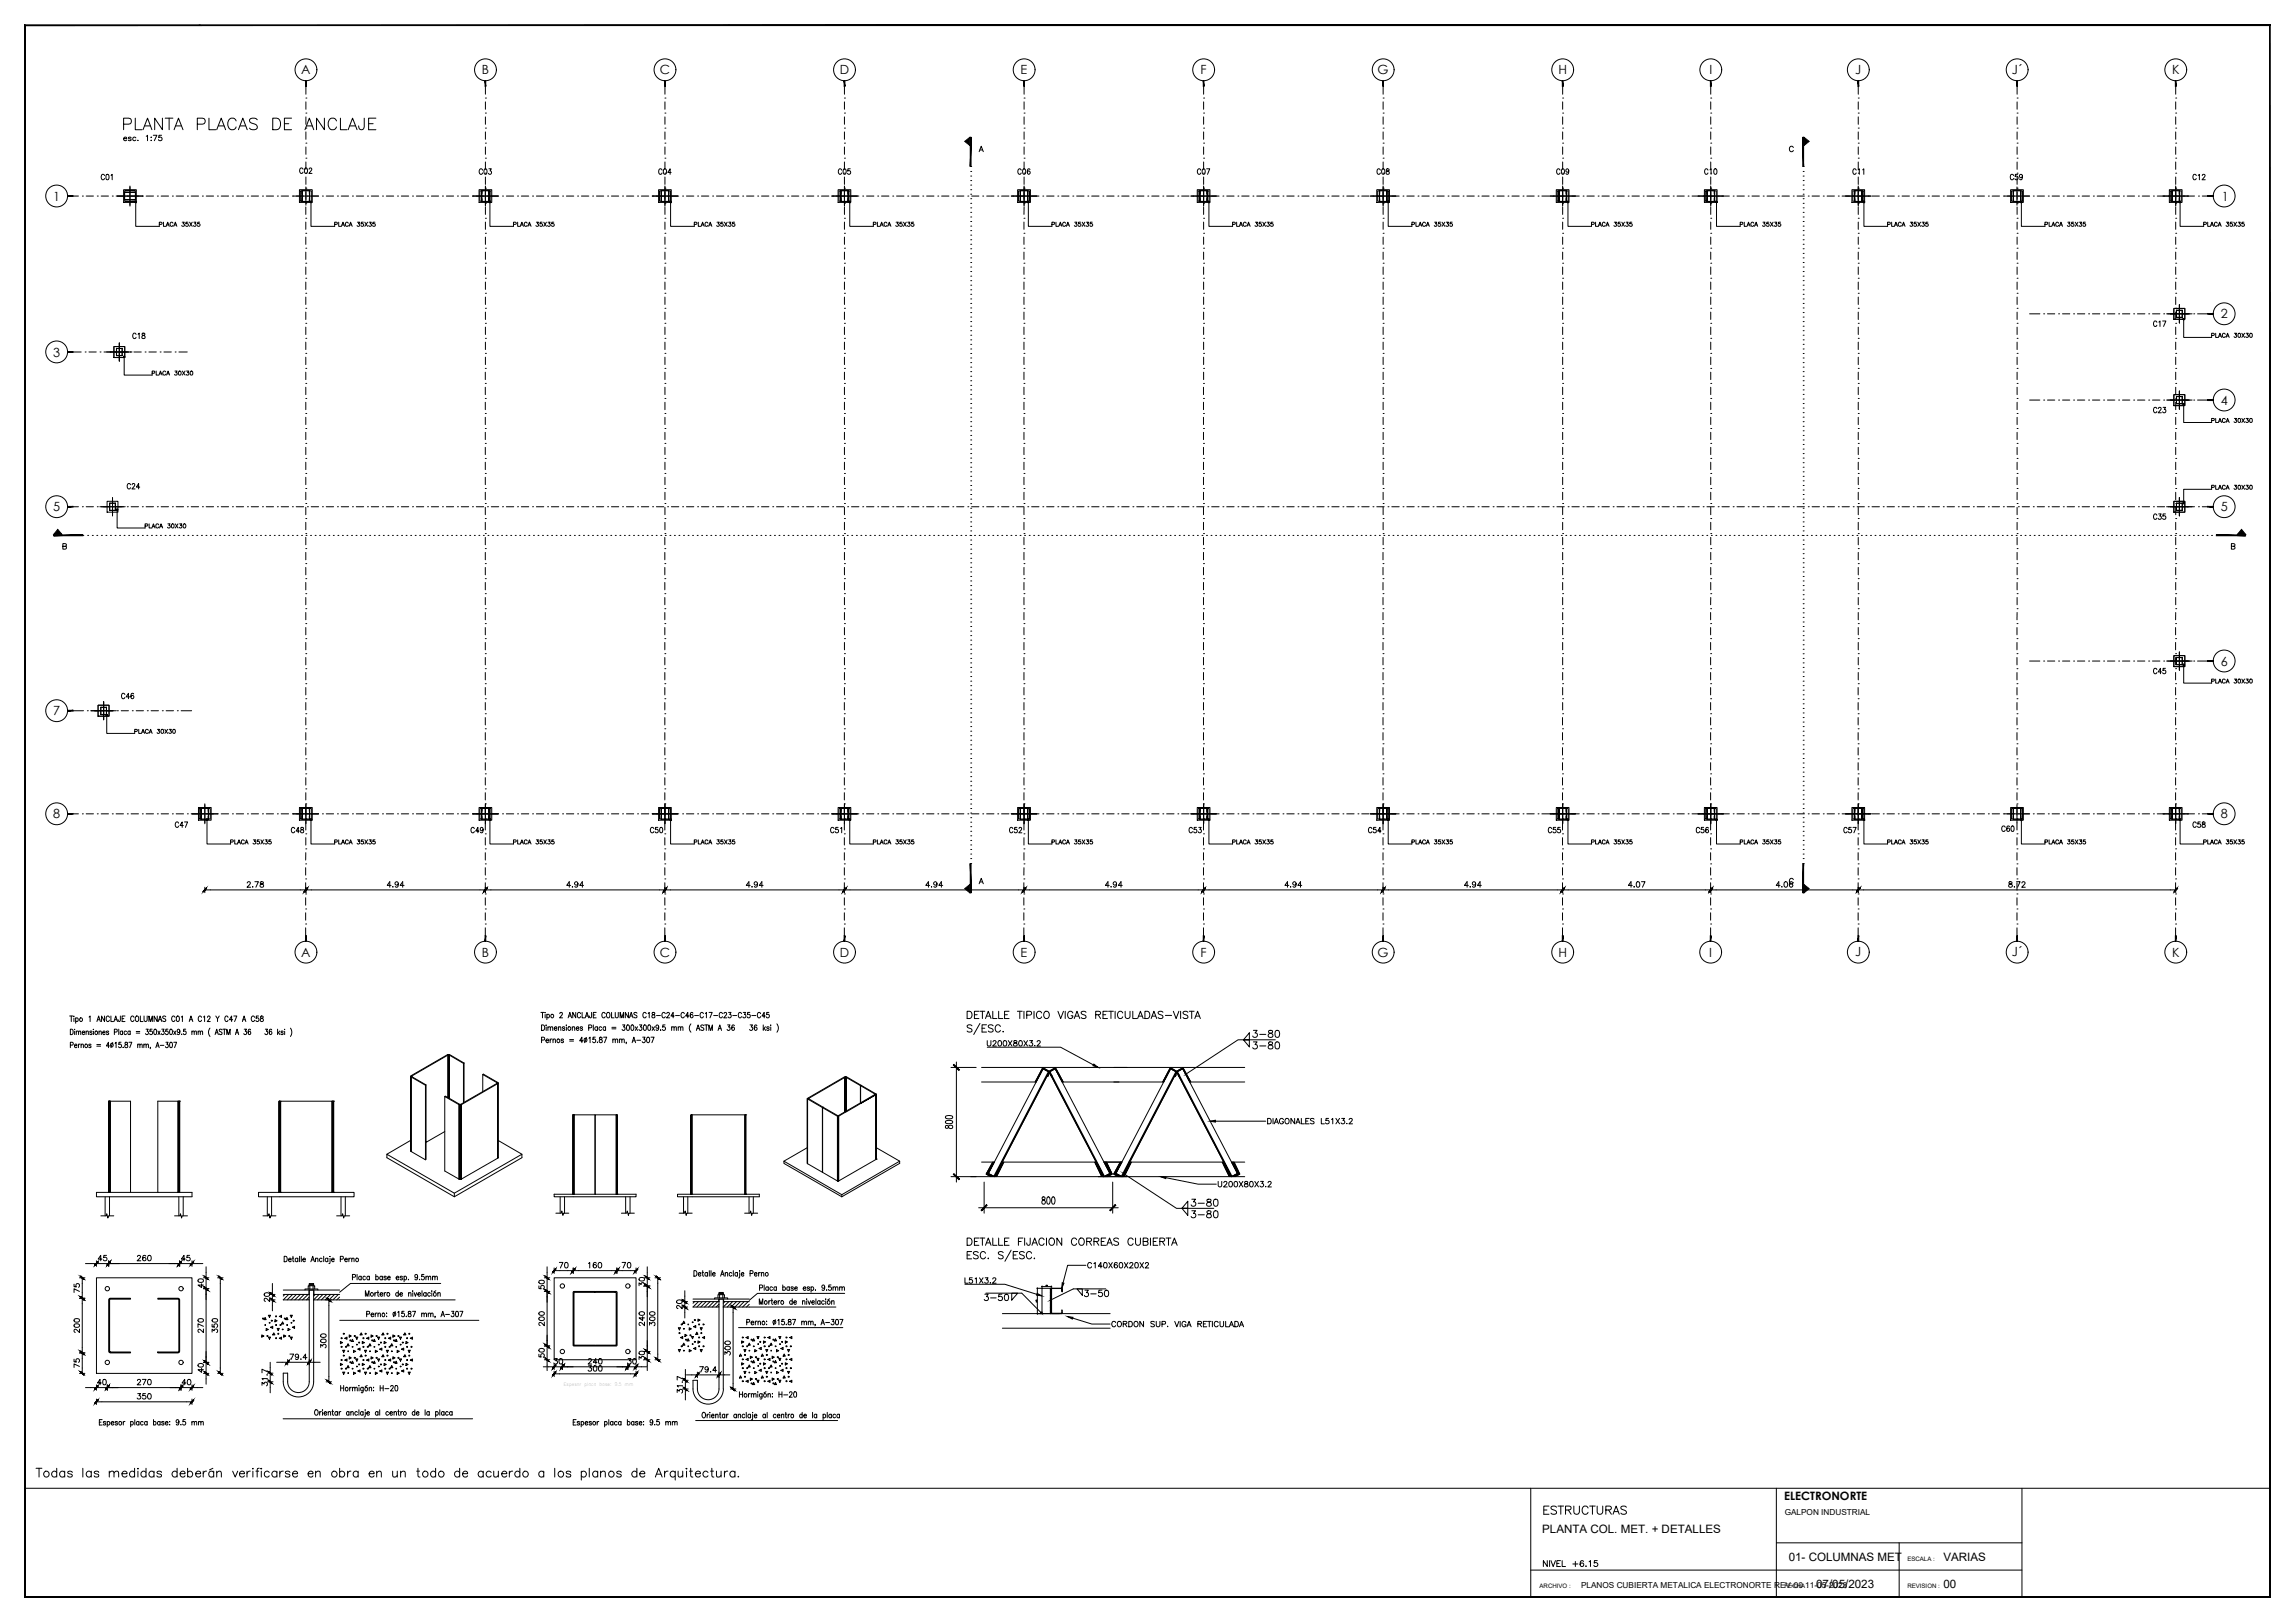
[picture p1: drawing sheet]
<svg xmlns="http://www.w3.org/2000/svg" width="841mm" height="594mm" viewBox="0 0 841 594" stroke-linecap="round" stroke-linejoin="round" font-family="sans-serif">
<defs><g id="words">
<text font-size="11" x="352.4" y="475.9">L51X3.2</text>
<text font-size="7.9" x="44.1" y="48.7">PLANTA PLACAS DE ANCLAJE</text>
<text font-size="7.5" x="424" y="436">U200X80X3.2</text>
<text font-size="6.6" x="564.4" y="556">ESTRUCTURAS</text>
<g font-size="6.2">
<text x="457.9" y="381.4">3-80</text>
<text x="457.9" y="385.6">3-80</text>
</g>
<g font-size="5.7">
<text x="435.3" y="443.1">3-80</text>
<text x="435.3" y="447.3">3-80</text>
<text x="359.5" y="477.7">3-50</text>
<text x="396.2" y="476.2">3-50</text>
</g>
<g font-size="5.3">
<text x="108.7" y="64.9">C02</text>
<text x="36" y="67">C01</text>
<text x="735.5" y="67">C59</text>
<text x="802.2" y="67">C12</text>
<text x="47.3" y="125.2">C18</text>
<text x="788.1" y="152.4">C23</text>
<text x="45.5" y="180.3">C24</text>
<text x="788.1" y="191.6">C35</text>
<text x="788.1" y="248">C45</text>
<text x="43.4" y="257.2">C46</text>
<text x="732.4" y="305.9">C60</text>
<text x="105.5" y="306.2">C48</text>
<text x="171.4" y="306.2">C49</text>
<text x="237.1" y="306.2">C50</text>
<text x="303" y="306.2">C51</text>
<text x="368.7" y="306.2">C52</text>
<text x="434.6" y="306.2">C53</text>
<text x="500.2" y="306.2">C54</text>
<text x="566.2" y="306.2">C55</text>
<text x="620.5" y="306.2">C56</text>
<text x="674.5" y="306.2">C57</text>
<text x="564.4" y="575">NIVEL +6.15</text>
</g>
<g font-size="4.9">
<text x="174.3" y="64.9">C03</text>
<text x="240.2" y="64.9">C04</text>
<text x="305.9" y="64.9">C05</text>
<text x="371.8" y="64.9">C06</text>
<text x="437.4" y="64.9">C07</text>
<text x="503.4" y="64.9">C08</text>
<text x="569.4" y="64.9">C09</text>
<text x="623.4" y="64.9">C10</text>
<text x="677.7" y="64.9">C11</text>
<text x="788.1" y="120.6">C17</text>
<text x="63.1" y="304.1">C47</text>
<text x="802.2" y="304.1">C58</text>
<text x="442" y="412.7">DIAGONALES L51X3.2</text>
</g>
<g font-size="4.6">
<text x="110.4" y="27.3">A</text>
<text x="176.5" y="27.3">B</text>
<text x="241.8" y="27.3">C</text>
<text x="307.8" y="27.3">D</text>
<text x="374" y="27.3">E</text>
<text x="439.9" y="27.3">F</text>
<text x="504.8" y="27.3">G</text>
<text x="571.1" y="27.3">H</text>
<text x="626.4" y="27.3">I</text>
<text x="679.9" y="27.3">J</text>
<text x="737.2" y="27.3">J´</text>
<text x="796" y="27.3">K</text>
<text x="19.4" y="73.5">1</text>
<text x="814.2" y="73.5">1</text>
<text x="813.8" y="116.6">2</text>
<text x="19.4" y="130.6">3</text>
<text x="813.8" y="148.2">4</text>
<text x="19.4" y="187.3">5</text>
<text x="813.8" y="187.3">5</text>
<text x="813.8" y="243.8">6</text>
<text x="19.4" y="262">7</text>
<text x="19.4" y="299.7">8</text>
<text x="813.8" y="299.7">8</text>
<text x="110.4" y="350.4">A</text>
<text x="176.5" y="350.4">B</text>
<text x="241.8" y="350.4">C</text>
<text x="307.8" y="350.4">D</text>
<text x="374" y="350.4">E</text>
<text x="439.9" y="350.4">F</text>
<text x="504.8" y="350.4">G</text>
<text x="571.1" y="350.4">H</text>
<text x="626.4" y="350.4">I</text>
<text x="679.9" y="350.3">J</text>
<text x="737.2" y="350.3">J´</text>
<text x="796" y="350.4">K</text>
</g>
<g font-size="4.2">
<text x="653.8" y="549.2">ELECTRONORTE</text>
<text x="565.1" y="561.6">PLANTA COL. MET. + DETALLES</text>
<text x="655.5" y="571.6">01- COLUMNAS MET</text>
<text x="712.2" y="571.6">VARIAS</text>
<text x="665.6" y="581.5">07/05/2023</text>
<text x="712.2" y="581.6">00</text>
</g>
<g font-size="3">
<text x="654" y="554.8">GALPON INDUSTRIAL</text>
<text x="579.4" y="581.6">PLANOS CUBIERTA METALICA ELECTRONORTE REV-00 11-05-2023</text>
</g>
<g font-size="2.2">
<text x="699" y="571.6">ESCALA :</text>
<text x="564.2" y="581.5">ARCHIVO :</text>
<text x="654" y="581.5">FECHA :</text>
<text x="699" y="581.5">REVISION :</text>
</g>
</g></defs>
<!-- layer: COLUMNAS_EJES -->
<g fill="none" stroke="#000" stroke-width=".37">
<path d="M43 71.8h9.3M47.6 68.1v7.4M107.4 71.8h9.4M112.1 68.5v6.7M173.2 71.8h9.3M177.9 68.1v7.4M239 71.8h9.3M243.7 68.1v7.4M304.8 71.8h9.4M309.5 68.1v7.4M370.6 71.8h9.3M375.3 68.1v7.4"/>
<path d="M436.4 71.8h9.3M441.1 68.1v7.4M502.2 71.8h9.3M506.9 68.1v7.4M568 71.8h9.3M572.6 68.1v7.4M622.3 71.8h9.3M626.9 68.1v7.4M676.3 71.8h9.3M681 68.1v7.4M734.5 71.8h9.3M739.1 68.5v6.7"/>
<path d="M792.6 71.8h9.4M797.3 68.1v7.4M794 114.9h9.3M798.7 111.6v6.7M39.1 128.9h9.3M43.7 125.6v6.7M794 146.5h9.3M798.7 143.2v6.7M36.6 185.6h9.3M41.2 182.3v6.6M794 185.6h9.3M798.7 182.3v6.6"/>
<path d="M798.7 238.8v6.7M38 257v6.6M794 242.1h9.3M33.3 260.3h9.3M70.4 298.1h9.3M75.1 294.4v7.3M107.4 298.1h9.4M112.1 294.4v7.3M173.2 298.1h9.3M177.9 294.4v7.3M239 298.1h9.3M243.7 294.4v7.3"/>
<path d="M304.8 298.1h9.4M309.5 294.4v7.3M370.6 298.1h9.3M375.3 294.4v7.3M436.4 298.1h9.3M441.1 294.4v7.3M502.2 298.1h9.3M506.9 294.4v7.3M568 298.1h9.3M572.6 294.4v7.3M622.3 298.1h9.3M626.9 294.4v7.3"/>
<path d="M676.3 298.1h9.3M681 294.4v7.3M734.5 298.1h9.3M739.1 294.7v6.7M792.6 298.1h9.4M797.3 294.4v7.3"/>
</g>
<!-- layer: PILAR_HORMIGON -->
<g fill="none" stroke="#000" stroke-width=".37">
<path d="M45.3 69.5h4.7v4.6h-4.7zM109.7 69.5h4.7v4.6h-4.7zM175.6 69.5h4.6v4.6h-4.6zM241.3 69.5h4.7v4.6h-4.7zM307.1 69.5h4.7v4.6h-4.7zM372.9 69.5h4.7v4.6h-4.7zM438.7 69.5h4.7v4.6h-4.7zM504.5 69.5h4.7v4.6h-4.7zM570.3 69.5h4.7v4.6h-4.7zM624.6 69.5h4.6v4.6h-4.6zM678.6 69.5h4.7v4.6h-4.7zM736.8 69.5h4.7v4.6h-4.7z"/>
<path d="M795 69.5h4.6v4.6h-4.6zM796.6 113h4.1v3.9h-4.1zM41.7 126.9h4v4.1h-4zM796.6 144.5h4.1v4.1h-4.1zM39.2 183.6h4v4h-4zM796.6 183.6h4.1v4h-4.1zM35.9 258.3h4.1v4h-4.1zM796.6 240.1h4.1v4.1h-4.1zM72.7 295.8h4.7v4.6h-4.7zM109.7 295.8h4.7v4.6h-4.7zM175.6 295.8h4.6v4.6h-4.6zM241.3 295.8h4.7v4.6h-4.7z"/>
<path d="M307.1 295.8h4.7v4.6h-4.7zM372.9 295.8h4.7v4.6h-4.7zM438.7 295.8h4.7v4.6h-4.7zM504.5 295.8h4.7v4.6h-4.7zM570.3 295.8h4.7v4.6h-4.7zM624.6 295.8h4.6v4.6h-4.6zM678.6 295.8h4.7v4.6h-4.7zM736.8 295.8h4.7v4.6h-4.7zM795 295.8h4.6v4.6h-4.6z"/>
</g>
<!-- layer: COTAS -->
<g fill="none" stroke="#000" stroke-width=".37">
<path d="M77 325.9h33.1M90.6 323.4l.4-.5 .7 .4-.2 .7-1 1h1.4M92.5 324.8h.2zM93.4 322.9h1.3l-.9 2.1M95.5 323.1v.5l1.1 .7a.66 .66 0 0 1-.7 .7 .66 .66 0 0 1-.6-.7l1.2-.9-.4-.5zM114.1 325.9h61.8M143.3 324.3h-1.4l.9-1.4v2.1M144 324.8h.1M146 323.6a.62 .62 0 0 1-.9 .5 .62 .62 0 0 1-.2-1 .62 .62 0 0 1 1 .1l.1 .4a.94 .94 0 0 1-.8 1.4l-.4-.3M148.1 324.3h-1.5l1-1.4v2.1M179.9 325.9h61.8M209.1 324.3h-1.4l.9-1.4v2.1"/>
<path d="M209.7 324.8h.2zM211.8 323.6a.63 .63 0 0 1-.8 .6 .63 .63 0 0 1-.4-1 .63 .63 0 0 1 1.1 0l.1 .4a.99 .99 0 0 1-.8 1.4l-.3-.3M213.9 324.3h-1.5l1-1.4v2.1M245.7 325.9h61.8M274.9 324.3h-1.4l.9-1.4v2.1M275.5 324.8h.2zM277.6 323.6a.62 .62 0 0 1-.9 .5 .62 .62 0 0 1-.2-1 .62 .62 0 0 1 1 .1l.1 .4a.94 .94 0 0 1-.8 1.4l-.4-.3M279.7 324.3h-1.4l.9-1.4v2.1M311.5 325.9h61.8M340.7 324.3h-1.4l.9-1.4v2.1M341.4 324.8h.1M343.4 323.6a.62 .62 0 0 1-.9 .5 .62 .62 0 0 1-.2-1 .62 .62 0 0 1 1 .1l.1 .4a.94 .94 0 0 1-.8 1.4l-.4-.3"/>
<path d="M345.5 324.3h-1.5l1-1.4v2.1M377.3 325.9h61.8M406.5 324.3h-1.4l.9-1.4v2.1M407.2 324.8h.1M409.2 323.6a.62 .62 0 0 1-.9 .5 .62 .62 0 0 1-.2-1 .62 .62 0 0 1 1 .1l.1 .4a.94 .94 0 0 1-.8 1.4l-.4-.3M411.3 324.3h-1.5l1-1.4v2.1M443.1 325.9h61.8M472.3 324.3h-1.4l.9-1.4v2.1M472.9 324.8h.2zM475 323.6a.63 .63 0 0 1-.8 .6 .63 .63 0 0 1-.4-1 .63 .63 0 0 1 1.1 0l.1 .4a.99 .99 0 0 1-.8 1.4l-.4-.3M477.1 324.3h-1.5l1-1.4v2.1M508.8 325.9h61.9"/>
<path d="M538.1 324.3h-1.4l.9-1.4v2.1M538.6 324.8h.3zM540.8 323.6a.62 .62 0 0 1-.9 .5 .62 .62 0 0 1-.2-1 .62 .62 0 0 1 1 .1l.1 .4a.94 .94 0 0 1-.8 1.4l-.4-.3M542.8 324.3h-1.4l1-1.4v2.1M574.7 325.9h50.2M598.2 324.3h-1.5l1-1.4v2.1M598.7 324.8h.2zM599.9 323.1l.3-.2a1.06 1.06 0 0 1 .7 1 1.06 1.06 0 0 1-.7 1.1l-.5-.4-.1-.5zM601.5 322.9h1.3l-.9 2.1M628.9 325.9h50.1M652.3 324.3h-1.4l.9-1.4v2.1M653 324.8h.1"/>
<path d="M654 323.1l.3-.2a1.06 1.06 0 0 1 .8 1 1.06 1.06 0 0 1-.8 1.1l-.5-.4v-.5zM656.9 323.2l-.1-.1a.98 .98 0 0 0-1.2 .7 .98 .98 0 0 0 .7 1.2 .63 .63 0 0 0 .7-.6 .63 .63 0 0 0-.6-.7 .63 .63 0 0 0-.7 .6M683 325.9h112.3M736.3 323.1v.5l1.1 .7a.66 .66 0 0 1-.7 .7 .66 .66 0 0 1-.5-.9l1.1-.7-.4-.5zM738.1 324.8h.2zM739 322.9h1.3l-.9 2.1M741 323.4l.3-.5 .8 .4-1.2 1.7h1.3"/>
</g>
<!-- layer: 0 -->
<g fill="#000" stroke="#000" stroke-width=".37">
<path d="M74.4 326.5l.6-.6zM75 325.9l-.5 .7zM75 325.9l.3-.3zM75.3 325.6l-.2 .4zM75.3 325.6l.3-.3zM75.6 325.3l-.2 .4z"/>
<path d="M74.7 326.2l-.2 .4zM74.7 326.2l-.2 .4z"/>
<path d="M112 325.9l-.5 .7zM112 325.9l-.5 .7zM112 325.9l.3-.3zM112.3 325.6l-.2 .4zM112.6 325.3l-.2 .4zM112.6 325.3l-.2 .4z"/>
<path d="M111.8 326.2l-.3 .4zM111.8 326.2l-.3 .4z"/>
<path d="M112.6 325.3l-.2 .4zM112.6 325.3l-.2 .4z"/>
<path d="M112.6 325.3l-.5 .7zM112 325.9l.6-.6zM112 325.9l-.2 .4zM112 325.9l-.2 .4zM111.8 326.2l-.3 .4zM111.8 326.2l-.3 .4z"/>
<path d="M177.2 326.5l.6-.6zM177.8 325.9l-.5 .7zM177.8 325.9l.3-.3zM178.1 325.6l-.2 .4zM178.1 325.6l.3-.3zM178.4 325.3l-.2 .4z"/>
<path d="M177.5 326.2l-.2 .4zM177.5 326.2l-.2 .4z"/>
<path d="M178.1 325.6l.3-.3zM178.4 325.3l-.2 .4z"/>
<path d="M178.4 325.3l-.5 .7zM178.4 325.3l-.5 .7zM177.8 325.9l-.2 .4zM177.5 326.2l.3-.3zM177.5 326.2l-.2 .4zM177.5 326.2l-.2 .4z"/>
<path d="M243.6 325.9l-.4 .7zM243.6 325.9l-.4 .7zM243.6 325.9l.3-.3zM243.9 325.6l-.2 .4zM244.2 325.3l-.2 .4zM244.2 325.3l-.2 .4z"/>
<path d="M243.3 326.2l-.1 .4zM243.3 326.2l-.1 .4z"/>
<path d="M244.2 325.3l-.2 .4zM244.2 325.3l-.2 .4z"/>
<path d="M244.2 325.3l-.5 .7zM244.2 325.3l-.5 .7zM243.6 325.9l-.2 .4zM243.6 325.9l-.2 .4zM243.3 326.2l-.1 .4zM243.3 326.2l-.1 .4z"/>
<path d="M309.4 325.9l-.5 .7zM309.4 325.9l-.5 .7zM309.4 325.9l.3-.3zM309.7 325.6l-.2 .4zM309.7 325.6l.3-.3zM310 325.3l-.2 .4z"/>
<path d="M309.2 326.2l-.3 .4zM309.2 326.2l-.3 .4z"/>
<path d="M309.7 325.6l.3-.3zM310 325.3l-.2 .4z"/>
<path d="M310 325.3l-.5 .7zM309.4 325.9l.6-.6zM309.4 325.9l-.2 .4zM309.4 325.9l-.2 .4zM309.2 326.2l-.3 .4zM309.2 326.2l-.3 .4z"/>
<path d="M375.2 325.9l-.5 .7zM375.2 325.9l-.5 .7zM375.2 325.9l.3-.3zM375.5 325.6l-.2 .4zM375.5 325.6l.3-.3zM375.8 325.3l-.2 .4z"/>
<path d="M374.9 326.2l-.2 .4zM374.9 326.2l-.2 .4z"/>
<path d="M375.5 325.6l.3-.3zM375.8 325.3l-.2 .4z"/>
<path d="M375.8 325.3l-.5 .7zM375.2 325.9l.6-.6zM375.2 325.9l-.2 .4zM375.2 325.9l-.2 .4zM374.9 326.2l-.2 .4zM374.9 326.2l-.2 .4z"/>
<path d="M440.4 326.5l.6-.6zM441 325.9l-.4 .7zM441 325.9l.3-.3zM441.3 325.6l-.2 .4zM441.3 325.6l.3-.3zM441.6 325.3l-.2 .4z"/>
<path d="M440.7 326.2l-.1 .4zM440.7 326.2l-.3 .3z"/>
<path d="M441.3 325.6l.3-.3zM441.6 325.3l-.2 .4z"/>
<path d="M441.6 325.3l-.5 .7zM441.6 325.3l-.5 .7zM441 325.9l-.2 .4zM441 325.9l-.2 .4zM440.7 326.2l-.1 .4zM440.7 326.2l-.3 .3z"/>
<path d="M506.8 325.9l-.5 .7zM506.8 325.9l-.5 .7zM506.8 325.9l.3-.3zM507.1 325.6l-.2 .4zM507.4 325.3l-.2 .4zM507.4 325.3l-.2 .4z"/>
<path d="M506.5 326.2l-.2 .4zM506.5 326.2l-.2 .4z"/>
<path d="M507.4 325.3l-.2 .4zM507.4 325.3l-.2 .4z"/>
<path d="M507.4 325.3l-.5 .7zM507.4 325.3l-.5 .7zM506.8 325.9l-.2 .4zM506.8 325.9l-.2 .4zM506.5 326.2l-.2 .4zM506.5 326.2l-.2 .4z"/>
<path d="M572.6 325.9l-.5 .7zM572.6 325.9l-.5 .7zM572.6 325.9l.3-.3zM572.9 325.6l-.2 .4zM572.9 325.6l.3-.3zM573.2 325.3l-.2 .4z"/>
<path d="M572.3 326.2l-.2 .4zM572.3 326.2l-.2 .4z"/>
<path d="M572.9 325.6l.3-.3zM573.2 325.3l-.2 .4z"/>
<path d="M573.2 325.3l-.5 .7zM572.6 325.9l.6-.6zM572.6 325.9l-.2 .4zM572.6 325.9l-.2 .4zM572.3 326.2l-.2 .4zM572.3 326.2l-.2 .4z"/>
<path d="M626.9 325.9l-.5 .7zM626.9 325.9l-.5 .7zM626.9 325.9l.3-.3zM627.2 325.6l-.2 .4zM627.4 325.3l-.1 .4zM627.4 325.3l-.1 .4z"/>
<path d="M626.6 326.2l-.2 .4zM626.6 326.2l-.2 .4z"/>
<path d="M627.4 325.3l-.1 .4zM627.4 325.3l-.1 .4z"/>
<path d="M627.4 325.3l-.4 .7zM627.4 325.3l-.4 .7zM626.9 325.9l-.2 .4zM626.6 326.2l.3-.3zM626.6 326.2l-.2 .4zM626.6 326.2l-.2 .4z"/>
<path d="M680.9 325.9l-.4 .7zM680.9 325.9l-.4 .7zM680.9 325.9l.3-.3zM681.2 325.6l-.2 .4zM681.2 325.6l.3-.3zM681.5 325.3l-.2 .4z"/>
<path d="M680.6 326.2l-.1 .4zM680.6 326.2l-.1 .4z"/>
<path d="M681.2 325.6l.3-.3zM681.5 325.3l-.2 .4z"/>
<path d="M681.5 325.3l-.5 .7zM680.9 325.9l.6-.6zM680.9 325.9l-.1 .4zM680.9 325.9l-.3 .3zM680.6 326.2l-.1 .4zM680.6 326.2l-.1 .4z"/>
<path d="M797.8 325.3l-.2 .4zM797.8 325.3l-.2 .4z"/>
<path d="M797.8 325.3l-.5 .7zM797.8 325.3l-.5 .7zM797.3 325.9l-.2 .4zM797.3 325.9l-.3 .3zM797 326.2l-.2 .4zM797 326.2l-.2 .4z"/>
<path d="M349.4 390.1l2 2 .2-.2zM349.4 390.1l.2-.2 2 2z"/>
<path d="M349.6 429.9l-.2 .2 2.2 1.8zM349.4 430.1l2.2 1.8-.2 .2z"/>
<path d="M361.5 441.3l-1.8 2.2 2-2zM361.5 441.3l-1.8 2.2-.2-.3z"/>
<path d="M406.7 443.2l.2 .3 1.8-2.2zM408.7 441.3l.2 .2-2 2z"/>
<path d="M29.5 475l.7 .5zM29.5 475l.7 .5zM30.2 475.5l.3 .3zM30.1 475.5l.4 .3zM30.4 475.8l.3 .2zM30.4 475.8l.3 .2z"/>
<path d="M29.6 467.4l.6 .6zM29.5 467.5l.7 .5zM30.2 468l.3 .2zM30.1 468.1l.4 .1zM30.5 468.2l.2 .3zM30.4 468.3l.3 .2z"/>
<path d="M29.5 475l.4 .2zM29.5 475l.4 .2z"/>
<path d="M29.5 467.5l.4 .2zM29.6 467.4l.3 .3z"/>
<path d="M30.4 475.8l.3 .2zM30.4 475.8l.3 .2z"/>
<path d="M30.1 475.5l.6 .5zM30.2 475.5l.5 .5zM29.8 475.2l.4 .3zM29.8 475.2l.4 .3zM29.5 475l.4 .2zM29.5 475l.4 .2z"/>
<path d="M35.9 462.2l-.3 .3zM35.9 462.2l-.3 .3z"/>
<path d="M35.9 462.2l-.5 .6zM35.9 462.2l-.5 .6zM35.3 462.8l-.2 .3zM35.3 462.8l-.2 .3zM35 463.1l-.2 .3zM34.7 463.3l.3-.2z"/>
<path d="M39.8 462.8l-.5 .6zM39.8 462.8l-.5 .6zM39.8 462.8l.3-.3zM40.1 462.5l-.2 .3zM40.3 462.2l-.1 .3zM40.3 462.2l-.1 .3z"/>
<path d="M39.8 462.8l-.5 .6zM39.8 462.8l-.5 .6zM39.8 462.8l.3-.3zM40.1 462.5l-.2 .3zM40.3 462.2l-.1 .3zM40.3 462.2l-.1 .3z"/>
<path d="M39.5 463.1l-.2 .3zM39.5 463.1l-.2 .3z"/>
<path d="M39.5 463.1l-.2 .3zM39.5 463.1l-.2 .3z"/>
<path d="M66.1 462.5l.3-.3zM66.4 462.2l-.2 .3z"/>
<path d="M66.1 462.5l.3-.3zM66.4 462.2l-.2 .3z"/>
<path d="M66.4 462.2l-.5 .6zM66.4 462.2l-.5 .6zM65.8 462.8l-.2 .3zM65.8 462.8l-.2 .3zM65.5 463.1l-.2 .3zM65.2 463.3l.3-.2z"/>
<path d="M66.4 462.2l-.5 .6zM66.4 462.2l-.5 .6zM65.8 462.8l-.2 .3zM65.8 462.8l-.2 .3zM65.5 463.1l-.2 .3zM65.2 463.3l.3-.2z"/>
<path d="M69.7 463.3l.6-.5zM70.3 462.8l-.5 .6zM70.6 462.5l-.2 .3zM70.6 462.5l-.2 .3zM70.6 462.5l.3-.3zM70.9 462.2l-.2 .3z"/>
<path d="M70 463.1l-.2 .3zM69.7 463.3l.3-.2z"/>
<path d="M75 471.4l.6 .5zM74.9 471.5l.7 .4zM75.5 472l.4 .2zM75.5 472l.4 .2zM75.9 472.2l.3 .3zM75.8 472.3l.4 .2z"/>
<path d="M75 471.4l.6 .5zM74.9 471.5l.7 .4zM75.5 472l.4 .2zM75.5 472l.4 .2zM75.9 472.2l.3 .3zM75.8 472.3l.4 .2z"/>
<path d="M74.9 471.5l.4 .2zM74.9 471.5l.4 .2z"/>
<path d="M74.9 471.5l.4 .2zM74.9 471.5l.4 .2z"/>
<path d="M75.9 468.2l.3 .3zM75.8 468.3l.4 .2z"/>
<path d="M75.5 468.1l.7 .4zM75.5 468.1l.7 .4zM75.2 467.8l.4 .2zM75.2 467.8l.4 .2zM74.9 467.5l.4 .2zM75 467.4l.3 .3z"/>
<path d="M80.2 467.4l.6 .6zM80.1 467.5l.7 .5zM80.7 468.1l.4 .1zM80.7 468.1l.3 .2zM81.1 468.2l.3 .3zM81 468.3l.4 .2z"/>
<path d="M80.1 467.5l.4 .2zM80.2 467.4l.3 .3z"/>
<path d="M99.3 475.5l.6 .6zM99.2 475.6l.7 .5zM99.9 476.1l.2 .2zM99.8 476.1l.3 .2zM100.1 476.3l.3 .3zM100 476.4l.3 .3z"/>
<path d="M99.2 475.6l.3 .3zM99.3 475.5l.3 .3z"/>
<path d="M100.1 474.4l.3 .2zM100 474.4l.4 .2z"/>
<path d="M99.8 474.1l.6 .5zM99.8 474.1l.6 .5zM99.5 473.9l.4 .2zM99.6 473.8l.3 .3zM99.2 473.6l.4 .2zM99.3 473.5l.3 .3z"/>
<path d="M120 475.5l.6 .6zM119.9 475.6l.7 .5zM120.6 476.1l.2 .2zM120.5 476.1l.3 .2zM120.8 476.3l.3 .3zM120.7 476.4l.3 .3z"/>
<path d="M119.9 475.6l.3 .3zM119.9 475.6l.4 .2z"/>
<path d="M199.9 472.4l.6 .6zM199.9 472.5l.6 .5zM200.5 473l.3 .3zM200.4 473l.4 .3zM200.8 473.3l.3 .2zM200.7 473.3l.4 .2z"/>
<path d="M199.9 472.4l.6 .6zM199.9 472.5l.6 .5zM200.5 473l.3 .3zM200.4 473l.4 .3zM200.8 473.3l.3 .2zM200.7 473.3l.4 .2z"/>
<path d="M199.9 472.5l.3 .2zM199.9 472.4l.3 .3z"/>
<path d="M199.9 472.5l.3 .2zM199.9 472.4l.3 .3z"/>
<path d="M200.8 468.2l.3 .3zM200.7 468.3l.4 .2z"/>
<path d="M200.4 468.1l.7 .4zM200.4 468.1l.7 .4zM200.2 467.8l.3 .2zM200.2 467.8l.3 .2zM199.9 467.5l.3 .2zM199.9 467.4l.3 .3z"/>
<path d="M203 465.3l-.4 .7zM203 465.3l-.4 .7zM203 465.3l.3-.2zM203.3 465.1l-.2 .3zM203.6 464.8l-.2 .4zM203.6 464.8l-.2 .4z"/>
<path d="M202.7 465.6l-.1 .4zM202.7 465.6l-.1 .4z"/>
<path d="M210 465.3l-.5 .7zM210 465.3l-.5 .7zM210 465.3l.3-.2zM210.3 465.1l-.2 .3zM210.3 465.1l.3-.3zM210.6 464.8l-.2 .4z"/>
<path d="M209.8 465.6l-.3 .4zM209.8 465.6l-.3 .4z"/>
<path d="M210.3 465.1l.3-.3zM210.6 464.8l-.2 .4z"/>
<path d="M210.6 464.8l-.5 .6zM210 465.3l.6-.5zM210 465.3l-.2 .4zM210 465.3l-.2 .4zM209.8 465.6l-.3 .4zM209.8 465.6l-.3 .4z"/>
<path d="M226 465.3l-.4 .7zM226 465.3l-.4 .7zM226 465.3l.3-.2zM226.3 465.1l-.2 .3zM226.3 465.1l.3-.3zM226.6 464.8l-.2 .4z"/>
<path d="M225.8 465.6l-.2 .4zM225.5 465.9l.3-.3z"/>
<path d="M226.3 465.1l.3-.3zM226.6 464.8l-.2 .4z"/>
<path d="M226.6 464.8l-.5 .6zM226 465.3l.6-.5zM226 465.3l-.2 .4zM226 465.3l-.2 .4zM225.8 465.6l-.2 .4zM225.5 465.9l.3-.3z"/>
<path d="M233.3 465.1l.3-.3zM233.6 464.8l-.2 .4z"/>
<path d="M233.6 464.8l-.5 .6zM233.6 464.8l-.5 .6zM233 465.3l-.2 .4zM233 465.3l-.2 .4zM232.7 465.6l-.2 .4zM232.5 465.9l.2-.3z"/>
<path d="M236.6 470.4l.6 .6zM236.6 470.5l.6 .5zM237.2 471l.3 .2zM237.2 471.1l.3 .1zM237.5 471.2l.3 .3zM237.4 471.3l.4 .2z"/>
<path d="M236.6 470.4l.6 .6zM236.6 470.5l.6 .5zM237.2 471l.3 .2zM237.2 471.1l.3 .1zM237.5 471.2l.3 .3zM237.4 471.3l.4 .2z"/>
<path d="M236.6 470.5l.3 .2zM236.6 470.4l.3 .3z"/>
<path d="M236.6 470.5l.3 .2zM236.6 470.4l.3 .3z"/>
<path d="M237.5 468.2l.3 .3zM237.4 468.3l.4 .2z"/>
<path d="M237.2 468.1l.6 .4zM237.2 468.1l.6 .4zM236.9 467.8l.3 .2zM236.9 467.8l.3 .2zM236.6 467.5l.3 .2zM236.6 467.4l.3 .3z"/>
<path d="M240.5 467.4l.6 .6zM240.4 467.5l.7 .5zM241.1 468l.3 .2zM241 468.1l.3 .2zM241.4 468.2l.2 .3zM241.3 468.3l.3 .2z"/>
<path d="M240.4 467.5l.4 .2zM240.5 467.4l.3 .3z"/>
<path d="M250.4 478.1l.6 .6zM250.4 478.2l.6 .5zM251 478.7l.3 .3zM250.9 478.8l.4 .2zM251.2 479.1l.4 .2zM251.2 479.1l.4 .2z"/>
<path d="M250.4 478.2l.3 .2zM250.4 478.2l.3 .2z"/>
<path d="M251.3 477l.3 .2zM251.2 477.1l.4 .1z"/>
<path d="M250.9 476.8l.7 .4zM250.9 476.8l.7 .4zM250.6 476.5l.4 .2zM250.6 476.5l.4 .2zM250.4 476.2l.3 .2zM250.4 476.1l.3 .3z"/>
<path d="M268.1 478.1l.6 .6zM268.1 478.2l.6 .5zM268.7 478.7l.3 .3zM268.6 478.8l.4 .2zM269 479l.3 .3zM268.9 479.1l.4 .2z"/>
<path d="M268.1 478.2l.3 .2zM268.1 478.2l.3 .2z"/>
<path d="M29.5 495l.7 .4zM29.5 495l.6 .6zM30.2 495.4l.3 .3zM30.1 495.6l.4 .1zM30.4 495.8l.3 .2zM30.4 495.8l.3 .2z"/>
<path d="M29.5 495l.4 .2zM29.5 495l.4 .2z"/>
<path d="M30.4 495.8l.3 .2zM30.4 495.8l.3 .2z"/>
<path d="M30.1 495.6l.6 .4zM30.2 495.4l.5 .6zM29.8 495.3l.3 .3zM29.8 495.3l.4 .1zM29.5 495l.4 .2zM29.5 495l.4 .2z"/>
<path d="M75.8 499.3l.4 .2zM75.8 499.3l.4 .2z"/>
<path d="M75.8 499.3l.4 .2zM75.8 499.3l.4 .2z"/>
<path d="M75.5 499l.7 .5zM75.5 499l.7 .5zM75.2 498.8l.4 .2zM75.3 498.7l.3 .3zM74.9 498.5l.3 .3zM74.9 498.5l.4 .2z"/>
<path d="M75.5 499l.7 .5zM75.5 499l.7 .5zM75.2 498.8l.4 .2zM75.3 498.7l.3 .3zM74.9 498.5l.3 .3zM74.9 498.5l.4 .2z"/>
<path d="M105.6 498.6l.3-.3zM105.9 498.3l-.2 .4z"/>
<path d="M105.9 498.3l-.4 .7zM105.9 498.3l-.4 .7zM105.4 498.9l-.2 .4zM105.4 498.9l-.2 .4zM105.1 499.2l-.2 .3zM105.1 499.2l-.2 .3z"/>
<path d="M113.3 498.9l-.5 .6zM113.3 498.9l-.5 .6zM113.3 498.9l.3-.3zM113.6 498.6l-.2 .4zM113.8 498.3l-.1 .4zM113.8 498.3l-.1 .4z"/>
<path d="M113 499.2l-.2 .3zM113 499.2l-.2 .3z"/>
<path d="M199.9 497.4l.6 .6zM199.9 497.5l.6 .5zM200.4 498.1l.4 .1zM200.4 498.1l.4 .1zM200.8 498.2l.3 .3zM200.7 498.3l.4 .2z"/>
<path d="M199.9 497.5l.3 .2zM199.9 497.5l.3 .2z"/>
<path d="M200.8 493.2l.3 .3zM200.7 493.3l.4 .2z"/>
<path d="M200.8 493.2l.3 .3zM200.7 493.3l.4 .2z"/>
<path d="M200.4 493.1l.7 .4zM200.5 492.9l.6 .6zM200.2 492.8l.2 .3zM200.2 492.8l.3 .1zM199.9 492.5l.3 .2zM199.9 492.5l.3 .2z"/>
<path d="M200.4 493.1l.7 .4zM200.5 492.9l.6 .6zM200.2 492.8l.2 .3zM200.2 492.8l.3 .1zM199.9 492.5l.3 .2zM199.9 492.5l.3 .2z"/>
<path d="M236.6 497.4l.6 .6zM236.6 497.5l.6 .5zM237.2 498l.3 .2zM237.2 498.1l.3 .1zM237.5 498.2l.3 .3zM237.4 498.3l.4 .2z"/>
<path d="M236.6 497.5l.3 .2zM236.6 497.5l.3 .2z"/>
<path d="M237.5 495.2l.3 .3zM237.4 495.4l.4 .1z"/>
<path d="M237.5 495.2l.3 .3zM237.4 495.4l.4 .1z"/>
<path d="M237.2 495.1l.6 .4zM237.2 495.1l.6 .4zM236.9 494.8l.3 .2zM236.9 494.8l.3 .2zM236.6 494.5l.3 .2zM236.6 494.5l.3 .2z"/>
<path d="M237.2 495.1l.6 .4zM237.2 495.1l.6 .4zM236.9 494.8l.3 .2zM236.9 494.8l.3 .2zM236.6 494.5l.3 .2zM236.6 494.5l.3 .2z"/>
<path d="M241.4 498.2l.2 .3zM241.3 498.3l.3 .2z"/>
<path d="M241 498.1l.6 .4zM241 498.1l.6 .4zM240.7 497.8l.4 .2zM240.8 497.7l.3 .3zM240.4 497.5l.4 .2zM240.4 497.5l.4 .2z"/>
<path d="M30.5 503.2l.2 .3zM30.4 503.4l.3 .1z"/>
<path d="M30.1 503.1l.6 .4zM30.1 503.1l.6 .4zM29.8 502.8l.4 .2zM29.8 502.8l.4 .2zM29.5 502.5l.4 .2zM29.5 502.5l.4 .2z"/>
<path d="M34.7 513.9l.6-.6zM35.3 513.3l-.5 .7zM35.6 513.1l-.2 .4zM35.6 513.1l-.2 .4zM35.6 513.1l.3-.3zM35.9 512.8l-.3 .4z"/>
<path d="M35 513.6l-.2 .4zM35 513.6l-.2 .4z"/>
<path d="M35.6 507.9l.3-.3zM35.9 507.6l-.3 .4z"/>
<path d="M35.9 507.6l-.5 .7zM35.9 507.6l-.5 .7zM35.3 508.2l-.2 .3zM35 508.4l.3-.2zM35 508.4l-.2 .4zM35 508.4l-.2 .4z"/>
<path d="M38.7 508.7l.6-.5zM39.3 508.2l-.5 .6zM39.6 507.9l-.2 .4zM39.6 507.9l-.2 .4zM39.8 507.6l-.1 .4zM39.8 507.6l-.1 .4z"/>
<path d="M38.7 508.7l.6-.5zM39.3 508.2l-.5 .6zM39.6 507.9l-.2 .4zM39.6 507.9l-.2 .4zM39.8 507.6l-.1 .4zM39.8 507.6l-.1 .4z"/>
<path d="M39 508.4l-.2 .4zM39 508.4l-.2 .4z"/>
<path d="M39 508.4l-.2 .4zM39 508.4l-.2 .4z"/>
<path d="M66.8 507.6l-.1 .4zM66.8 507.6l-.1 .4z"/>
<path d="M66.8 507.6l-.1 .4zM66.8 507.6l-.1 .4z"/>
<path d="M66.8 507.6l-.4 .7zM66.8 507.6l-.4 .7zM66.3 508.2l-.2 .3zM66 508.4l.3-.2zM66 508.4l-.2 .4zM66 508.4l-.2 .4z"/>
<path d="M66.8 507.6l-.4 .7zM66.8 507.6l-.4 .7zM66.3 508.2l-.2 .3zM66 508.4l.3-.2zM66 508.4l-.2 .4zM66 508.4l-.2 .4z"/>
<path d="M69.7 508.7l.6-.5zM70.3 508.2l-.5 .6zM70.6 507.9l-.2 .4zM70.6 507.9l-.2 .4zM70.6 507.9l.3-.3zM70.9 507.6l-.2 .4z"/>
<path d="M70 508.4l-.2 .4zM70 508.4l-.2 .4z"/>
<path d="M70.6 513.1l.3-.3zM70.9 512.8l-.2 .4z"/>
<path d="M70.9 512.8l-.5 .7zM70.9 512.8l-.5 .7zM70.3 513.3l-.2 .4zM70 513.6l.3-.3zM70 513.6l-.2 .4zM70 513.6l-.2 .4z"/>
<path d="M75 502.4l.6 .6zM74.9 502.5l.7 .5zM75.5 503.1l.4 .1zM75.5 503.1l.3 .3zM75.9 503.2l.3 .3zM75.8 503.4l.4 .1z"/>
<path d="M74.9 502.5l.4 .2zM74.9 502.5l.4 .2z"/>
<path d="M81.1 503.2l.3 .3zM81 503.4l.4 .1z"/>
<path d="M80.7 503.1l.7 .4zM80.7 503.1l.7 .4zM80.4 502.8l.4 .2zM80.4 502.8l.4 .2zM80.1 502.5l.4 .2zM80.1 502.5l.4 .2z"/>
<path d="M98.5 505.5l.6 .6zM98.4 505.6l.7 .5zM99 506.2l.4 .2zM99 506.2l.4 .2zM99.4 506.4l.2 .2zM99.3 506.4l.2 .3z"/>
<path d="M98.4 505.6l.4 .2zM98.4 505.6l.4 .2z"/>
<path d="M99.4 503.2l.2 .2zM99.3 503.3l.2 .3z"/>
<path d="M99 503l.5 .6zM99 503l.6 .4zM98.7 502.7l.4 .2zM98.7 502.7l.4 .2zM98.4 502.4l.4 .2zM98.4 502.4l.4 .2z"/>
<path d="M120.8 506.4l.3 .2zM120.7 506.4l.3 .3z"/>
<path d="M120.5 506.2l.5 .5zM120.5 506.2l.6 .4zM120.2 505.9l.4 .2zM120.2 505.9l.4 .2zM119.9 505.6l.4 .2zM120 505.5l.3 .3z"/>
<path d="M203 503.1l-.4 .7zM203 503.1l-.4 .7zM203 503.1l.3-.2zM203.3 502.9l-.2 .4zM203.6 502.6l-.2 .4zM203.6 502.6l-.2 .4z"/>
<path d="M202.7 503.4l-.1 .4zM202.7 503.4l-.1 .4z"/>
<path d="M203.3 500.3l.3-.3zM203.6 500l-.2 .4z"/>
<path d="M203.6 500l-.5 .6zM203.6 500l-.5 .6zM203 500.6l-.2 .3zM202.7 500.9l.3-.3zM202.7 500.9l-.1 .3zM202.7 500.9l-.1 .3z"/>
<path d="M205.5 501.1l.5-.5zM206 500.6l-.4 .6zM206 500.6l.3-.3zM206.3 500.3l-.2 .3zM206.3 500.3l.3-.3zM206.6 500l-.2 .4z"/>
<path d="M205.5 501.1l.5-.5zM206 500.6l-.4 .6zM206 500.6l.3-.3zM206.3 500.3l-.2 .3zM206.3 500.3l.3-.3zM206.6 500l-.2 .4z"/>
<path d="M205.7 500.9l-.1 .3zM205.7 500.9l-.1 .3z"/>
<path d="M205.7 500.9l-.1 .3zM205.7 500.9l-.1 .3z"/>
<path d="M230.3 500.3l.3-.3zM230.6 500l-.2 .4z"/>
<path d="M230.3 500.3l.3-.3zM230.6 500l-.2 .4z"/>
<path d="M230.6 500l-.5 .6zM230.6 500l-.5 .6zM230 500.6l-.2 .3zM230 500.6l-.2 .3zM229.7 500.9l-.1 .3zM229.4 501.1l.3-.2z"/>
<path d="M230.6 500l-.5 .6zM230.6 500l-.5 .6zM230 500.6l-.2 .3zM230 500.6l-.2 .3zM229.7 500.9l-.1 .3zM229.4 501.1l.3-.2z"/>
<path d="M232.5 501.1l.5-.5zM233 500.6l-.5 .6zM233.3 500.3l-.2 .3zM233.3 500.3l-.2 .3zM233.3 500.3l.3-.3zM233.6 500l-.2 .4z"/>
<path d="M232.7 500.9l-.2 .3zM232.5 501.1l.2-.2z"/>
<path d="M233.3 502.9l.3-.3zM233.6 502.6l-.2 .4z"/>
<path d="M233.6 502.6l-.5 .7zM233.6 502.6l-.5 .7zM233 503.1l-.2 .4zM233 503.1l-.2 .4zM232.7 503.4l-.2 .4zM232.7 503.4l-.2 .4z"/>
<path d="M250.7 508.1l.5 .6zM250.6 508.2l.6 .5zM251.2 508.7l.3 .3zM251.1 508.8l.4 .2zM251.5 509l.3 .2zM251.4 509.1l.4 .1z"/>
<path d="M250.6 508.2l.2 .3zM250.6 508.2l.3 .2z"/>
<path d="M251.5 505.8l.3 .3zM251.4 505.9l.4 .2z"/>
<path d="M251.1 505.6l.7 .5zM251.1 505.6l.7 .5zM250.8 505.3l.4 .2zM250.9 505.2l.3 .3zM250.6 505.1l.2 .2zM250.6 505.1l.3 .1z"/>
<path d="M256.1 502.9l-.2 .4zM256.1 502.9l-.2 .4z"/>
<path d="M256.1 502.9l-.5 .7zM256.1 502.9l-.6 .6zM255.5 503.5l-.2 .4zM255.5 503.5l-.2 .4zM255.2 503.8l-.2 .4zM254.9 504.1l.3-.3z"/>
<path d="M262.9 504.1l.5-.6zM263.4 503.5l-.4 .7zM263.7 503.2l-.2 .4zM263.7 503.2l-.2 .4zM264 502.9l-.2 .4zM264 502.9l-.2 .4z"/>
<path d="M263.1 503.8l-.1 .4zM262.9 504.1l.2-.3z"/>
<path d="M269 509l.3 .2zM268.9 509.1l.4 .1z"/>
<path d="M268.6 508.8l.7 .4zM268.6 508.8l.7 .4zM268.3 508.5l.4 .2zM268.3 508.5l.4 .2zM268.1 508.2l.3 .2zM268.1 508.2l.3 .2z"/>
</g>
<g fill="none" stroke="#000" stroke-width=".37">
<path d="M75.1 325.9h1.9M75.1 325v2M110.1 325.9h4M112.1 325v2M175.9 325.9h4M177.9 325v2M241.7 325.9h4M243.7 325v2M307.5 325.9h4M309.5 325v2M373.3 325.9h4M375.3 325v2"/>
<path d="M439.1 325.9h4M441.1 325v2M504.9 325.9h3.9M506.9 325v2M570.7 325.9h4M572.6 325v2M624.9 325.9h4M626.9 325v2M679 325.9h4M681 325v2M795.3 325.9h2M797.3 325v2"/>
<path d="M29.1 475.5h2M29.1 468h2M30.1 468v2M30.1 473.5v4M33.3 462.8h2M35.3 461.8v2M39.8 462.8h2M39.8 461.8v2M63.8 462.8h2M65.8 461.8v2M70.4 462.8h1.9M70.4 461.8v2"/>
<path d="M74.5 468h2M74.5 472h2M75.5 466v2M75.5 472v2M79.8 468h1.9M80.7 468v2M98.8 476.1h2M98.8 474.1h2M99.8 472.1v2M99.8 476.1v2M119.5 476.1h2M120.5 476.1v2"/>
<path d="M199.5 468h2M199.5 473h2M200.5 466v2M200.5 473v2M203.1 465.4h2M203.1 464.4v2M208.1 465.4h4M210.1 464.4v2M224.1 465.4h4M226.1 464.4v2M231.1 465.4h2M233.1 464.4v2"/>
<path d="M236.2 468h2M236.2 471h2M237.2 466v2M237.2 471v2M240 468h2.1M241 468v2M250 478.7h2M250 476.7h2M251 474.7v2M251 478.7v2.1M267.7 478.7h2M268.6 478.7v2.1"/>
<path d="M29.1 495.5h2M30.1 493.5v4M74.5 499h2M75.5 497v2M103.4 499h2M105.4 497.9v2M113.3 499h2M113.3 497.9v2M199.5 498h2M199.5 493h2M200.5 491v2M200.5 498v2"/>
<path d="M203.1 499.6v2M206.1 499.6v2M230.1 499.6v2M233.1 499.6v2M236.2 498h2M236.2 495h2M237.2 493v2M237.2 498v2M240 498h2.1M241 496v2M380.1 481l.2 .3M29.1 503h2"/>
<path d="M30.1 501v2M33.3 508.2h2M35.3 507.2v2M35.3 512.4v2M35.3 513.4h2M39.3 508.2h2M39.3 507.2v2M64.3 508.2h2M66.3 507.2v2M68.3 513.4h2.1M70.4 507.2v2M70.4 512.4v2"/>
<path d="M70.4 508.2h1.9M74.5 503h2M75.5 503v2M79.8 503h1.9M80.7 501v2M98 506.1h2M98 502.9h2M99 500.9v2M99 506.1v2M119.5 506.1h2M120.5 504.1v2M201.1 500.6h2"/>
<path d="M203.1 502.2v2M203.1 503.2h2M206.1 500.6h2M228.1 500.6h2M231.1 503.2h2M233.1 502.2v2M233.1 500.6h2M250.1 508.7h2.1M250.1 505.6h2.1M251.2 503.6v2M251.2 508.7v2M253.5 503.6h2.1"/>
<path d="M255.6 502.6v2M263.5 503.6h2M263.5 502.6v2M267.7 508.7h2M268.6 506.7v2"/>
</g>
<!-- layer: EST-VISTA 3 -->
<g fill="none" stroke="#000" stroke-width=".37">
<path d="M45.7 73.1h3.9v.7h-3.9zM45.7 69.8h3.9v.7h-3.9zM110.1 69.9h.6v3.8h-.6zM113.4 69.9h.7v3.8h-.7zM175.9 69.9h.6v3.8h-.6zM179.2 69.9h.7v3.8h-.7zM241.7 69.9h.7v3.8h-.7zM245 69.9h.7v3.8h-.7zM307.5 69.9h.6v3.8h-.6zM310.8 69.9h.7v3.8h-.7zM373.3 69.9h.6v3.8h-.6zM376.6 69.9h.7v3.8h-.7z"/>
<path d="M439 69.9h.7v3.8h-.7zM442.4 69.9h.7v3.8h-.7zM504.9 69.9h.6v3.8h-.6zM508.2 69.9h.7v3.8h-.7zM570.7 69.9h.6v3.8h-.6zM574 69.9h.7v3.8h-.7zM624.9 69.9h.7v3.8h-.7zM628.3 69.9h.6v3.8h-.6zM679 69.9h.7v3.8h-.7zM682.3 69.9h.7v3.8h-.7zM737.2 69.9h.6v3.8h-.6zM740.5 69.9h.7v3.8h-.7z"/>
<path d="M795.3 69.9h.7v3.8h-.7zM798.7 69.9h.6v3.8h-.6zM73 296.1h.7v3.9h-.7zM76.4 296.1h.6v3.9h-.6zM110.1 296.1h.6v3.9h-.6zM113.4 296.1h.7v3.9h-.7zM175.9 296.1h.6v3.9h-.6zM179.2 296.1h.7v3.9h-.7zM241.7 296.1h.7v3.9h-.7zM245 296.1h.7v3.9h-.7zM307.5 296.1h.6v3.9h-.6zM310.8 296.1h.7v3.9h-.7z"/>
<path d="M373.3 296.1h.6v3.9h-.6zM376.6 296.1h.7v3.9h-.7zM439 296.1h.7v3.9h-.7zM442.4 296.1h.7v3.9h-.7zM504.9 296.1h.6v3.9h-.6zM508.2 296.1h.7v3.9h-.7zM570.7 296.1h.6v3.9h-.6zM574 296.1h.7v3.9h-.7zM624.9 296.1h.7v3.9h-.7zM628.3 296.1h.6v3.9h-.6zM679 296.1h.7v3.9h-.7zM682.3 296.1h.7v3.9h-.7z"/>
<path d="M737.2 296.1h.6v3.9h-.6zM740.5 296.1h.7v3.9h-.7zM795.3 296.1h.7v3.9h-.7zM798.7 296.1h.6v3.9h-.6zM150.9 394.3l5.2 3.1-.2 .1M155.9 397.5l-5.2-3v27.3M155.9 397.5v27.3l-5.2-3M156.1 397.4v21l6.9-3.9M164.2 386.4l-13.3 7.7M164.2 386.4l.1 15.7M164.2 386.4v15.6l-1-.5-.2 .1M164.3 386.4v15.7z"/>
<path d="M164.4 386.4h-.2M164.5 386.4v15.8l.1-15.8M164.5 386.4l-.1 15.7M164.5 386.4h.1M164.6 386.4v15.9v-15.9l5.2 3.1M164.6 386.4h.1M170.1 389.4l-5.3-3.1-.7-.1-13.5 7.8M170.1 389.4l-.3 .1v14.4l.3-.2M170.1 389.4v14.3M176.9 393.5l.2-.1 5.4 3.2v21.1M182.1 396.6v.2v-.2M182.1 396.6l-5.2-3.1v6.3"/>
<path d="M182.1 396.6l.1 .1M182.1 396.8h.1M182.1 396.8l-12 6.9M182.1 396.6h.1M182.2 396.6h.1M182.2 396.7h.1M182.3 396.9l.1 27.3M182.3 396.9l-13.2 7.7M182.4 396.9l.1 27.2M182.5 396.8v27.2M309.8 394.6l5.5 3v6.4M309.8 394.6v12.5z"/>
<path d="M309.9 394.6l.1 12.4M310.1 394.6v12.4l5.2-3M315.5 397.6l5.6 3.2M315.5 397.6l5.1 3.2M315.5 397.5v.1M359.7 391h96.4M359.7 396.3h20M382.2 391.5l2.3 1.2-20 38.3-2.3-1.2zM384.5 392.7l2.2-1.2 20 38.3-2.2 1.2zM389.3 396.3h37.2M429 391.5l2.2 1.2-20 38.3-2.3-1.2zM431.2 392.7l2.3-1.2 20 38.3-2.3 1.2z"/>
<path d="M436 396.3h20.1M39.8 403.3h.1M39.8 403.3l.1 33.4zM39.8 403.3v33.4M39.9 403.3l.1 33.4M40 403.3h.1M40 403.3h.2M40 403.3v33.4M40.1 403.3l-.1 33.4M40.2 403.3h.3M40.2 403.3l.1 33.4M40.3 403.3v33.4"/>
<path d="M40.5 403.3l-.2 33.4M40.5 403.3h7.3v33.4M65.2 403.3v33.4h-7.4v-33.4h7.5l-.1 33.4M65.3 403.3h.1M65.4 403.3h.2M65.4 403.3v33.4M65.7 403.3l.1 33.4h4.6v1.6h-35.1v-1.6h4.7M65.8 403.3h.1M65.8 403.3l-.1 33.4M102.3 403.3v33.4v-33.4v33.4h-7.6v1.6h35.1v-1.6h-7.5M102.4 403.3v33.4M102.4 403.3l.1 33.4"/>
<path d="M102.4 403.3h.3v33.4l-.2-33.4M102.7 403.3v33.4M102.8 403.3h.1M121.6 403.3h.2M121.8 403.3v33.4zM121.8 403.3h.1M121.9 403.3v33.4M122 403.3v33.4M122 403.3h.3l-.1 33.4M122.1 403.3l-.1 33.4M122.2 403.3l-.1 33.4M122.3 403.3h.1"/>
<path d="M122.3 403.3v33.4M150.5 417.7v-23.5v27.3M156.1 418.4v6.3l-.2 .1M163 401.6l5.2 3v27.3l-5.2-3zM164.2 402v.1M164.3 402.1h.1M164.4 402.1l.1 .1M164.5 402.2l4.1 2.3 1.2-.6M168.2 404.6l.1 27.3M168.3 404.6l.1 27.3 .2 .1-.1-27.3M168.4 404.7h.2M168.6 404.7l.2 27.3"/>
<path d="M168.6 404.7v27.3l.3-.1M168.9 404.7l.1 27.2M169 404.6v27.3zM169 404.6l-.2 .1M210 408.3h.1M210 408.3v29.1v-29.1M210 408.3h8v29.1M210.1 408.3h.1M210.1 408.3l.1 29.1zM210.2 408.3v29.1M210.3 408.3l.1 29.1zM225.9 408.3v29.1"/>
<path d="M226 408.3v29.1M226 408.3h.1M226.1 408.3l-.1 29.1M226.1 408.3v29.1M226.1 408.3v29.1zM226.1 408.3h-.3v29.1M253.3 408.3h.1M253.3 408.3v29.1M253.5 408.3v29.1zM253.6 408.3v29.1h19.3M253.6 408.3h19.4v29.1M253.6 408.3l-.1 29.1"/>
<path d="M273 408.3l-.1 29.1M273 408.3h.2M273.1 408.3v29.1zM273.2 408.3l-.1 29.1M273.2 408.3l.1 29.1M273.2 408.3h.1M273.3 408.3h.1M273.3 408.3v29.1M295.9 402.4v23.8v-5.9M295.9 402.4l.1 23.8 5.5 3.1M295.9 402.4h.1M295.9 402.4v17.9z"/>
<path d="M295.9 402.5v23.7M296 402.5l5.4 3.2v23.7M296.4 402.5h.1M296.4 402.3l13.4-7.7v12.6M296.4 402.3l-.1 .1M296.4 402.3v.2M296.4 402.5l5.2 3M301.6 405.6l-.1 .1 5.4 3.1v23.8M301.6 405.5l5.5 3.1 2.5-1.4 .1-12.6-.1 12.6 .2-.1M301.6 405.5l-.1 23.9M306.9 408.8v23.8M306.9 408.9h.1"/>
<path d="M307 408.9l.1 23.7M307 408.9l-.1 23.7M307.1 408.9l.1 23.7 .1-23.7M307.3 408.9v23.6M310.1 407l-.2 .1M315.4 404.2l-8.1 4.6M315.4 403.9l-.1 .1M320.5 400.7v.2l-5.1 3-.1-6.3 .2-.1-5.6-3.2-14 8.1M320.5 401.2l-5.1 3 5.1-3M320.5 401.2h.1M320.6 400.7v.1M320.6 401.2h.1"/>
<path d="M320.7 400.8h.1M321 400.9l-.4 .3M321.1 400.9l-.1 23.8zM321.1 400.9h.1M321.1 400.8v23.8l-13.8 7.9M321.1 400.8v23.8M321.1 400.8v19.5M38.5 438.3v7M39.8 436.7h.1M40.1 436.7h.1M40.1 438.3v7M40.5 436.7h17.3"/>
<path d="M65.3 436.7h.1M65.4 436.7h.1M65.4 436.7h.3M65.5 438.3v7M65.6 436.7v-33.4l.1 33.4M67.1 438.3v7M98 438.3v7M99.5 438.3v7M102.8 436.7l.1-33.4h18.7v33.4h-18.7M121.6 436.7h.4M122.3 436.7h.1M125 438.3v7"/>
<path d="M126.5 438.3v7M150.5 421.5v-3.8l-8.7 5.1M150.5 421.5l.1 .2M150.6 421.7v-27.3l.1 27.4M166.5 437l24.8-14.2v1.2l-24.8 14.3-24.7-14.3v-1.2l24.7 14.2v1.3M168.2 431.9h.2M182.3 424.2l-13.2 7.7M182.5 424.1l-.1 .1M182.5 424v.1M191.3 422.8l-8.8-5.1v6.3M205.3 438.3v6M206.9 438.3v6"/>
<path d="M210 437.4h.1M210.1 437.4h-7v.9h30v-.9h-7M210.1 437.4h.1M210.2 437.4h.1M210.4 437.4h7.7M218.1 437.4v-29.1h7.7v29.1M218.1 437.4h7.7M225.8 437.4h.2M226.1 437.4h.1M229.3 438.3v6M230.9 438.3v6M250.5 438.3v6"/>
<path d="M252.1 438.3v6M253.3 437.4h.1M253.3 437.4v-29.1v29.1v-29.1v29.1h-5v.9h30v-.9h-5.3M253.5 437.4h.1M273.3 437.4h.1M274.5 438.3v6M276.1 438.3v6M295.9 420.3v5.8M295.9 420.3l-8.6 5M301.5 429.4l5.4 3.1M307.3 432.6h-.2M308.5 437.6l21.2-12.3v.8l-21.2 12.2z"/>
<path d="M308.5 437.6l-21.2-12.3v.8l21.2 12.2M321.1 424.5v-4.2l8.6 5M321.1 424.5h.1M355.7 431h100.4M359.7 425.6h4.7M367.2 425.6h34.5M404.6 425.6h6.5M413.6 425.6h.1M414 425.6h34.4M451.3 425.6h4.8M37 445.3h1.9l.2-.7 .4 1.5 .3-.8h1.9M64 445.3h2l.1-.7 .4 1.5 .2-.8h2"/>
<path d="M96.4 445.3h1.9l.3-.7 .3 1.5 .2-.8h2M123.4 445.3h1.9l.3-.7 .3 1.5 .3-.8h1.9M203.7 444.3h2l.2-.8 .4 1.6 .2-.8h1.9M227.7 444.3h2l.2-.8 .4 1.6 .2-.8h2M248.9 444.3h2l.2-.8 .4 1.6 .2-.8h2M272.9 444.3h2l.2-.8 .4 1.6 .2-.8h2M35.3 468h35.1v35h-35.1zM104.4 474.1l-.6 .6M105.8 474.1l-2 2M107.2 474.1l-2 2M108.6 474.1l-2 2M110.1 474.1l-2.1 2"/>
<path d="M111.5 474.1l-2 2M112.9 474.1l-2 2M113.3 475.1l-1 1M115.5 474.1l-.6 .6M116.9 474.1l-2 2M118.3 474.1l-2 2M119.8 474.1l-2 2M121.2 474.1l-2 2M122.6 474.1l-2 2M124 474.1l-2 2M124.5 475.1l-1.1 1M203.1 468h30v30h-30z"/>
<path d="M254.6 476.7l-.6 .6M255.9 476.7l-1.9 2M257.4 476.7l-2 2M258.8 476.7l-2 2M260.2 476.7l-2 2M261.6 476.7l-2 2M263 476.7l-2 2M263.5 477.7l-1.1 1M265.6 476.7l-.6 .6M267.1 476.7l-2.1 2M268.5 476.7l-2 2M269.9 476.7l-2 2"/>
<path d="M271.3 476.7l-2 2M272.7 476.7l-2 2M274.2 476.7l-2.1 2M274.6 477.7l-1 1M95.9 488.9l.8 .4-.8 .4zM97.2 482.5l.3 .8h-.8zM97.5 486.6l.8 .3-.8 .5zM98.3 489.7h.8l-.3 .8zM98.3 481.7h.8l-.3 .8zM99.1 486.1l.8-.4v.9zM100.3 488.2l.5 .7h-.9zM100.8 483.3l.8 .5-.8 .3z"/>
<path d="M101.6 486.6h.8l-.5 .8zM102.4 490.1l.8-.4v.8zM102.4 482.1l.8-.4v.8zM103.5 484.1l.5 .8h-.8zM104 488.9l.7 .4-.7 .4zM105.2 482.5l.3 .8h-.8zM105.5 486.6l.8 .3-.8 .5zM106.3 489.7h.8l-.3 .8zM106.3 481.7h.8l-.3 .8zM107.1 486.1l.8-.4v.9zM124.8 499.3l.8 .5-.8 .3zM124.8 491.3l.8 .5-.8 .3z"/>
<path d="M125.6 494.6h.8l-.5 .8zM126.4 498.2l.8-.5v.8zM126.4 490.1l.8-.4v.8zM127.6 492.1l.4 .8h-.8zM128 496.9l.7 .4-.7 .4zM128 488.9l.7 .4-.7 .4zM129.2 498.5l.3 .8h-.8zM129.2 490.5l.3 .8h-.8zM129.5 494.6l.8 .3-.8 .5zM130.3 497.7h.8l-.3 .8zM130.3 489.7h.8l-.3 .8zM131.1 494.1l.9-.4v.9z"/>
<path d="M132.4 496.2l.4 .7h-.8zM132.4 488.2l.4 .7h-.8zM132.8 499.3l.8 .5-.8 .3zM132.8 491.3l.8 .5-.8 .3zM133.6 494.6h.8l-.5 .8zM134.4 498.2l.8-.5v.8zM134.4 490.1l.8-.4v.8zM135.6 492.1l.4 .8h-.8zM136 496.9l.8 .4-.8 .4zM136 488.9l.8 .4-.8 .4zM137.2 498.5l.3 .8h-.7zM137.2 490.5l.3 .8h-.7z"/>
<path d="M137.5 494.6l.8 .3-.8 .5zM138.3 497.7h.8l-.3 .8zM138.3 489.7h.8l-.3 .8zM139.1 494.1l.9-.4v.9zM140.4 496.2l.4 .7h-.8zM140.4 488.2l.4 .7h-.8zM140.8 499.3l.8 .5-.8 .3zM140.8 491.3l.8 .5-.8 .3zM141.6 494.6h.8l-.5 .8zM142.4 498.2l.8-.5v.8zM142.4 490.1l.8-.4v.8zM143.6 492.1l.4 .8h-.8z"/>
<path d="M144 496.9l.8 .4-.8 .4zM144 488.9l.8 .4-.8 .4zM145.2 498.5l.3 .8h-.7zM145.2 490.5l.3 .8h-.7zM145.5 494.6l.8 .3-.8 .5zM146.3 497.7h.9l-.4 .8zM146.3 489.7h.9l-.4 .8zM147.2 494.1l.8-.4v.9zM148.4 496.2l.4 .7h-.8zM148.4 488.2l.4 .7h-.8zM148.8 499.3l.8 .5-.8 .3zM148.8 491.3l.8 .5-.8 .3z"/>
<path d="M149.6 494.6h.8l-.5 .8zM150.4 498.2l.8-.5v.8zM150.4 490.1l.8-.4v.8zM248.6 494.3h.8l-.4 .8zM248.6 486.3h.8l-.4 .8zM249.4 489.9l.8-.4v.8zM250.6 491.9l.4 .8h-.8zM250.6 483.9l.4 .8h-.8zM251 488.7l.8 .4-.8 .4zM252.2 490.3l.4 .8h-.8zM252.6 494.3l.8 .4-.8 .4zM252.6 486.3l.8 .4-.8 .4z"/>
<path d="M253.4 489.5h.8l-.4 .8zM254.2 493.9l.8-.4v.8zM254.2 485.9l.8-.4v.8zM255.4 487.9l.4 .8h-.8zM255.8 491.1l.8 .4-.8 .4zM255.8 483.1l.8 .4-.8 .4zM256.6 494.3h.8l-.4 .8zM256.6 486.3h.8l-.4 .8zM257.4 489.9l.8-.4v.8zM271.4 495.9l.4 .8h-.8zM271.8 499.1l.8 .4-.8 .4zM271.8 491.1l.8 .4-.8 .4z"/>
<path d="M272.6 494.3h.8l-.4 .8zM273.4 497.9l.8-.4v.8zM273.4 489.9l.8-.4v.8zM274.6 499.9l.4 .8h-.8zM274.6 491.9l.4 .8h-.8zM275 496.7l.8 .4-.8 .4zM276.2 498.3l.4 .8h-.8zM276.2 490.3l.4 .8h-.8zM276.6 494.3l.8 .4-.8 .4zM277.4 497.5h.8l-.4 .8zM277.4 489.5h.8l-.4 .8zM278.2 493.9l.8-.4v.8z"/>
<path d="M279.4 495.9l.4 .8h-.8zM279.8 499.1l.8 .4-.8 .4zM279.8 491.1l.8 .4-.8 .4zM280.6 494.3h.8l-.4 .8zM281.4 497.9l.8-.4v.8zM281.4 489.9l.8-.4v.8zM282.6 499.9l.4 .8h-.8zM282.6 491.9l.4 .8h-.8zM283 496.7l.8 .4-.8 .4zM284.2 498.3l.4 .8h-.8zM284.2 490.3l.4 .8h-.8zM284.6 494.3l.8 .4-.8 .4z"/>
<path d="M285.4 497.5h.8l-.4 .8zM285.4 489.5h.8l-.4 .8zM286.2 493.9l.8-.4v.8zM287.4 495.9l.4 .8h-.8zM287.8 499.1l.8 .4-.8 .4zM287.8 491.1l.8 .4-.8 .4zM288.6 494.3h.8l-.4 .8zM289.4 497.9l.8-.4v.8zM289.4 489.9l.8-.4v.8zM367.3 481.1h39.5M367.3 486.5h39.5M125.6 502.6h.8l-.5 .8z"/>
<path d="M127.6 500.1l.4 .8h-.8zM129.5 502.6l.8 .3-.8 .5zM131.1 502.1l.9-.4v.9zM133.6 502.6h.8l-.5 .8zM135.6 500.1l.4 .8h-.8zM137.5 502.6l.8 .3-.8 .5zM139.1 502.1l.9-.4v.9zM141.6 502.6h.8l-.5 .8zM143.6 500.1l.4 .8h-.8zM145.5 502.6l.8 .3-.8 .5zM147.2 502.1l.8-.4v.9zM149.6 502.6h.8l-.5 .8z"/>
<path d="M271.4 503.9l.4 .8h-.8zM272.6 502.3h.8l-.4 .8zM273.4 505.9l.8-.4v.8zM275 504.7l.8 .4-.8 .4zM276.2 506.3l.4 .8h-.8zM276.6 502.3l.8 .4-.8 .4zM277.4 505.5h.8l-.4 .8zM278.2 501.9l.8-.4v.8zM279.4 503.9l.4 .8h-.8zM280.6 502.3h.8l-.4 .8zM281.4 505.9l.8-.4v.8zM283 504.7l.8 .4-.8 .4z"/>
<path d="M284.2 506.3l.4 .8h-.8zM284.6 502.3l.8 .4-.8 .4zM285.4 505.5h.8l-.4 .8zM286.2 501.9l.8-.4v.8zM287.4 503.9l.4 .8h-.8zM288.6 502.3h.8l-.4 .8zM289.4 505.9l.8-.4v.8z"/>
<circle cx="39.3" cy="472" r=".8"/>
<circle cx="66.3" cy="472" r=".8"/>
<circle cx="206.1" cy="471" r=".8"/>
<circle cx="230.1" cy="471" r=".8"/>
<circle cx="39.3" cy="499" r=".8"/>
<circle cx="66.3" cy="499" r=".8"/>
<circle cx="96.4" cy="482.9" r=".19"/>
<circle cx="97.2" cy="485.3" r=".15"/>
<circle cx="98" cy="489.3" r=".19"/>
<circle cx="98.8" cy="484.5" r=".15"/>
<circle cx="99.6" cy="483.7" r=".19"/>
<circle cx="101.2" cy="485.3" r=".19"/>
<circle cx="101.2" cy="490.1" r=".19"/>
<circle cx="101.2" cy="482.1" r=".19"/>
<circle cx="102" cy="488.5" r=".19"/>
<circle cx="102.8" cy="485.3" r=".19"/>
<circle cx="103.6" cy="486.9" r=".15"/>
<circle cx="104.4" cy="482.9" r=".19"/>
<circle cx="105.2" cy="485.3" r=".15"/>
<circle cx="106" cy="489.3" r=".19"/>
<circle cx="106.8" cy="484.5" r=".15"/>
<circle cx="107.6" cy="483.7" r=".19"/>
<circle cx="125.2" cy="493.3" r=".19"/>
<circle cx="125.2" cy="490.1" r=".19"/>
<circle cx="125.2" cy="498.1" r=".19"/>
<circle cx="126" cy="488.5" r=".19"/>
<circle cx="126" cy="496.5" r=".19"/>
<circle cx="126.8" cy="493.3" r=".19"/>
<circle cx="127.6" cy="494.9" r=".15"/>
<circle cx="128.4" cy="498.9" r=".19"/>
<circle cx="128.4" cy="490.9" r=".19"/>
<circle cx="129.2" cy="493.3" r=".15"/>
<circle cx="130" cy="489.3" r=".19"/>
<circle cx="130" cy="497.3" r=".19"/>
<circle cx="130.8" cy="492.5" r=".15"/>
<circle cx="131.6" cy="499.7" r=".19"/>
<circle cx="131.6" cy="491.7" r=".19"/>
<circle cx="133.2" cy="498.1" r=".19"/>
<circle cx="133.2" cy="493.3" r=".19"/>
<circle cx="133.2" cy="490.1" r=".19"/>
<circle cx="134" cy="488.5" r=".19"/>
<circle cx="134" cy="496.5" r=".19"/>
<circle cx="134.8" cy="493.3" r=".19"/>
<circle cx="135.6" cy="494.9" r=".15"/>
<circle cx="136.4" cy="490.9" r=".19"/>
<circle cx="136.4" cy="498.9" r=".19"/>
<circle cx="137.2" cy="493.3" r=".15"/>
<circle cx="138" cy="497.3" r=".19"/>
<circle cx="138" cy="489.3" r=".19"/>
<circle cx="138.8" cy="492.5" r=".15"/>
<circle cx="139.6" cy="491.7" r=".19"/>
<circle cx="139.6" cy="499.7" r=".19"/>
<circle cx="141.2" cy="493.3" r=".19"/>
<circle cx="141.2" cy="498.1" r=".19"/>
<circle cx="141.2" cy="490.1" r=".19"/>
<circle cx="142" cy="496.5" r=".19"/>
<circle cx="142" cy="488.5" r=".19"/>
<circle cx="142.8" cy="493.3" r=".19"/>
<circle cx="143.6" cy="494.9" r=".15"/>
<circle cx="144.4" cy="498.9" r=".19"/>
<circle cx="144.4" cy="490.9" r=".19"/>
<circle cx="145.2" cy="493.3" r=".15"/>
<circle cx="146" cy="497.3" r=".19"/>
<circle cx="146" cy="489.3" r=".19"/>
<circle cx="146.8" cy="492.5" r=".15"/>
<circle cx="147.6" cy="499.7" r=".19"/>
<circle cx="147.6" cy="491.7" r=".19"/>
<circle cx="149.2" cy="493.3" r=".19"/>
<circle cx="149.2" cy="490.1" r=".19"/>
<circle cx="149.2" cy="498.1" r=".19"/>
<circle cx="150" cy="488.5" r=".19"/>
<circle cx="150" cy="496.5" r=".19"/>
<circle cx="150.8" cy="493.3" r=".19"/>
<circle cx="206.1" cy="495" r=".8"/>
<circle cx="230.1" cy="495" r=".8"/>
<circle cx="249" cy="488.3" r=".19"/>
<circle cx="249.8" cy="485.1" r=".19"/>
<circle cx="249.8" cy="493.1" r=".19"/>
<circle cx="250.6" cy="494.7" r=".15"/>
<circle cx="250.6" cy="486.7" r=".15"/>
<circle cx="251.4" cy="490.7" r=".19"/>
<circle cx="252.2" cy="493.1" r=".15"/>
<circle cx="252.2" cy="485.1" r=".15"/>
<circle cx="253" cy="489.1" r=".19"/>
<circle cx="253.8" cy="492.3" r=".15"/>
<circle cx="253.8" cy="484.3" r=".15"/>
<circle cx="254.6" cy="491.5" r=".19"/>
<circle cx="254.6" cy="483.5" r=".19"/>
<circle cx="256.2" cy="489.9" r=".19"/>
<circle cx="256.2" cy="485.1" r=".19"/>
<circle cx="256.2" cy="493.1" r=".19"/>
<circle cx="257" cy="488.3" r=".19"/>
<circle cx="257.8" cy="485.1" r=".19"/>
<circle cx="257.8" cy="493.1" r=".19"/>
<circle cx="272.2" cy="493.1" r=".19"/>
<circle cx="272.2" cy="497.9" r=".19"/>
<circle cx="272.2" cy="489.9" r=".19"/>
<circle cx="273" cy="496.3" r=".19"/>
<circle cx="273.8" cy="493.1" r=".19"/>
<circle cx="274.6" cy="494.7" r=".15"/>
<circle cx="275.4" cy="490.7" r=".19"/>
<circle cx="275.4" cy="498.7" r=".19"/>
<circle cx="276.2" cy="493.1" r=".15"/>
<circle cx="277" cy="497.1" r=".19"/>
<circle cx="277.8" cy="492.3" r=".15"/>
<circle cx="278.6" cy="499.5" r=".19"/>
<circle cx="278.6" cy="491.5" r=".19"/>
<circle cx="280.2" cy="489.9" r=".19"/>
<circle cx="280.2" cy="493.1" r=".19"/>
<circle cx="280.2" cy="497.9" r=".19"/>
<circle cx="281" cy="496.3" r=".19"/>
<circle cx="281.8" cy="493.1" r=".19"/>
<circle cx="282.6" cy="494.7" r=".15"/>
<circle cx="283.4" cy="490.7" r=".19"/>
<circle cx="283.4" cy="498.7" r=".19"/>
<circle cx="284.2" cy="493.1" r=".15"/>
<circle cx="285" cy="497.1" r=".19"/>
<circle cx="285.8" cy="492.3" r=".15"/>
<circle cx="286.6" cy="499.5" r=".19"/>
<circle cx="286.6" cy="491.5" r=".19"/>
<circle cx="288.2" cy="493.1" r=".19"/>
<circle cx="288.2" cy="497.9" r=".19"/>
<circle cx="288.2" cy="489.9" r=".19"/>
<circle cx="289" cy="496.3" r=".19"/>
<circle cx="289.8" cy="493.1" r=".19"/>
<circle cx="125.2" cy="501.3" r=".19"/>
<circle cx="126.8" cy="501.3" r=".19"/>
<circle cx="127.6" cy="502.9" r=".15"/>
<circle cx="129.2" cy="501.3" r=".15"/>
<circle cx="130.8" cy="500.5" r=".15"/>
<circle cx="133.2" cy="501.3" r=".19"/>
<circle cx="134.8" cy="501.3" r=".19"/>
<circle cx="135.6" cy="502.9" r=".15"/>
<circle cx="137.2" cy="501.3" r=".15"/>
<circle cx="138.8" cy="500.5" r=".15"/>
<circle cx="141.2" cy="501.3" r=".19"/>
<circle cx="142.8" cy="501.3" r=".19"/>
<circle cx="143.6" cy="502.9" r=".15"/>
<circle cx="145.2" cy="501.3" r=".15"/>
<circle cx="146.8" cy="500.5" r=".15"/>
<circle cx="149.2" cy="501.3" r=".19"/>
<circle cx="150.8" cy="501.3" r=".19"/>
<circle cx="272.2" cy="501.1" r=".19"/>
<circle cx="272.2" cy="505.9" r=".19"/>
<circle cx="273" cy="504.3" r=".19"/>
<circle cx="273.8" cy="501.1" r=".19"/>
<circle cx="274.6" cy="502.7" r=".15"/>
<circle cx="275.4" cy="506.7" r=".19"/>
<circle cx="276.2" cy="501.1" r=".15"/>
<circle cx="277" cy="505.1" r=".19"/>
<circle cx="277.8" cy="500.3" r=".15"/>
<circle cx="280.2" cy="501.1" r=".19"/>
<circle cx="280.2" cy="505.9" r=".19"/>
<circle cx="281" cy="504.3" r=".19"/>
<circle cx="281.8" cy="501.1" r=".19"/>
<circle cx="282.6" cy="502.7" r=".15"/>
<circle cx="283.4" cy="506.7" r=".19"/>
<circle cx="284.2" cy="501.1" r=".15"/>
<circle cx="285" cy="505.1" r=".19"/>
<circle cx="285.8" cy="500.3" r=".15"/>
<circle cx="288.2" cy="501.1" r=".19"/>
<circle cx="288.2" cy="505.9" r=".19"/>
<circle cx="289" cy="504.3" r=".19"/>
<circle cx="289.8" cy="501.1" r=".19"/>
</g>
<!-- layer: EST-VISTA 2 -->
<g fill="none" stroke="#000" stroke-width=".37">
<path d="M45.7 73.1l3.9 .1zM45.7 70.4l3.9 .1zM110.7 69.9v3.8zM113.4 69.9l.1 3.8zM176.5 69.9v3.8zM179.2 69.9v3.8zM242.3 69.9l.1 3.8zM245 69.9l.1 3.8zM308.1 69.9v3.8zM310.8 69.9l.1 3.8zM373.9 69.9v3.8zM376.6 69.9v3.8z"/>
<path d="M439.7 69.9v3.8zM442.4 69.9v3.8zM505.5 69.9v3.8zM508.2 69.9l.1 3.8zM571.3 69.9v3.8zM574 69.9v3.8zM625.6 69.9v3.8zM628.3 69.9v3.8zM679.6 69.9l.1 3.8zM682.3 69.9l.1 3.8zM737.8 69.9v3.8zM740.5 69.9v3.8z"/>
<path d="M796 69.9v3.8zM798.7 69.9v3.8zM73.7 296.1v3.9zM76.4 296.1v3.9zM110.7 296.1v3.9zM113.4 296.1l.1 3.9zM176.5 296.1v3.9zM179.2 296.1v3.9zM242.3 296.1l.1 3.9zM245 296.1l.1 3.9zM308.1 296.1v3.9zM310.8 296.1l.1 3.9z"/>
<path d="M373.9 296.1v3.9zM376.6 296.1v3.9zM439.7 296.1v3.9zM442.4 296.1v3.9zM505.5 296.1v3.9zM508.2 296.1l.1 3.9zM571.3 296.1v3.9zM574 296.1v3.9zM625.6 296.1v3.9zM628.3 296.1v3.9zM679.6 296.1l.1 3.9zM682.3 296.1l.1 3.9z"/>
<path d="M737.8 296.1v3.9zM740.5 296.1v3.9zM796 296.1v3.9zM798.7 296.1v3.9zM384.2 392.5l.3 .2-20 38.3-.3-.2zM384.5 392.7l.3-.2 19.9 38.3-.2 .2zM430.9 392.5l.3 .2-20 38.3-.3-.2zM431.2 392.7l.3-.2 20 38.3-.3 .2z"/>
</g>
<!-- layer: ES-Perfil 01 -->
<g fill="none" stroke="#000" stroke-width=".37">
<path d="M45.7 70.5v2.6M45.7 70.5h1h-1M45.7 73.1h1M45.7 70.5h.1M45.7 70.4v2.7M46.7 73.1h.1M48.6 73.1h.1M49.6 70.5h-1h1v2.6h-1M110.7 72.7l.1 1zM110.8 69.9l-.1 1zM110.8 73.7h2.7zM110.8 69.9h2.6v1v-1.1l-2.6 .1"/>
<path d="M113.4 73.7v-1v1M176.5 72.7l.1 1zM176.6 73.7l2.6 .1zM176.6 69.9l-.1 1zM176.6 69.8h2.6v1.1M176.6 69.9h2.5M176.6 69.8v.1M176.6 69.8l-.1 .1M179.2 72.7h.1M179.2 70.9h.1M179.2 72.7v1M242.4 73.7l.1 .1"/>
<path d="M242.4 69.8v1.1zM242.4 69.8h2.5M242.4 69.9h2.5M244.9 69.8l.1 1.1zM245 73.7v-1v1M245 73.7l-2.6 .1v-1.1v1M245 73.7l-2.6 .1M308.1 73.7l.2 .1M308.1 73.7l.1-1v1l2.5 .1M308.2 69.8l-.1 1.1zM308.2 73.7l.1 .1M308.2 69.9h2.6v1v-1"/>
<path d="M308.2 69.8h2.5M310.7 73.8h-2.5M310.7 69.8l.1 .1M310.7 69.8l.2 .1M310.8 73.7v-1v1M373.9 72.7l.1 1zM374 69.9l-.1 1zM374 73.8h2.5M374 69.8h2.5M374 69.9h2.5l.1 1v-1M374 73.8h.1M374 69.8v.1"/>
<path d="M376.5 73.8h-2.5M376.5 69.8l.1 .1M376.6 73.7v-1v1M439.7 72.7l.1 1zM439.8 69.9l-.1 1zM439.8 73.7h2.6zM439.8 69.9h2.5l.1 1v-1.1l-2.6 .1M442.3 73.7v-1l.1 1M505.5 73.7l2.6 .1M505.5 73.7v-1l.1 1M505.6 73.7l.1 .1M505.6 73.8h2.5"/>
<path d="M505.6 69.8h2.5M505.6 69.9h2.5M505.7 69.8l-.1 .1M505.7 69.8l-.2 1.1 .1-1M508.2 72.7v1M508.2 72.7h.1M508.2 70.9h.1M508.3 73.7l-.2 .1M508.3 69.9l-.1 1M571.3 73.7l2.6 .1M571.3 73.7v-1l.1 1M571.4 73.7v.1"/>
<path d="M571.4 73.8h2.5M571.4 69.8h2.5M571.4 69.9h2.5M571.4 69.8v.1M571.4 69.8l-.1 1.1 .1-1M574 72.7v1M574 72.7h.1M574 70.9h.1M574 73.7l-.1 .1M574 69.9v1M625.6 72.7v1zM625.6 73.7h2.7z"/>
<path d="M625.6 69.9v1zM625.7 69.9h2.5l.1 1v-1.1l-2.7 .1M628.2 73.7v-1l.1 1M679.7 72.7v1zM679.7 73.7h2.7zM679.7 69.9v1zM679.7 69.9h2.6v1v-1.1l-2.6 .1M682.3 73.7v-1v1M737.8 72.7l.1 1zM737.9 69.9l-.1 1zM737.9 73.7h2.6zM737.9 69.9h2.6v1v-1.1l-2.6 .1"/>
<path d="M740.5 73.7v-1v1M796 73.7l.1 .1M796 69.9h.1M796 72.7v1zM796 69.9v1zM796.1 73.8h2.5M796.1 69.8h2.5M796.1 69.9h2.5v1l.1-1M798.6 73.8h-2.5M798.6 69.8l.1 .1M798.6 73.7v-1l.1 1M797.6 116.2l.1 .1"/>
<path d="M797.6 113.7v2.5M797.6 116.2h.1M797.6 113.7h2M797.6 116.2h1.1M797.6 113.6h2M797.7 113.6l-.1 .1M798.7 116.2h.9zM798.7 116.2v.1M799.7 113.6v2.6M799.7 113.6l.1 .1M799.8 116.2l-.1 .1M42.7 130.2l.1 .1"/>
<path d="M42.7 127.7v2.5M42.7 130.2h.1M42.8 127.6h1.9M42.8 130.2h.9M42.8 127.6l-.1 .1M43.7 130.2h1zM43.7 130.2v.1M44.7 127.6l.1 .1M44.7 127.7v2.5M44.8 130.2h-.1M44.8 127.7v2.5M44.8 130.2l-.1 .1"/>
<path d="M797.6 145.3h2M798.7 147.8h.9zM798.7 147.8v.1M799.6 145.2l-2 .1v2.5h1.1M799.7 145.2v2.6M799.7 145.2l.1 .1M799.8 147.8l-.1 .1M40.2 186.9l.1 .1M40.2 184.4v2.5M40.2 186.9h.1M40.3 184.3h1.9M40.3 186.9h.9l-.9 .1"/>
<path d="M40.3 184.3l-.1 .1M40.3 184.2l-.1 .2M42.2 184.2v.1M42.2 184.4v2.5M42.3 186.9h-.1M42.3 184.4v2.5M42.3 186.9l-1.1 .1 1-.1M797.6 184.4v2.5M797.6 186.9l1.1 .1zM797.6 184.3h2M797.7 184.2v.1M799.7 184.3v.1"/>
<path d="M799.7 184.2l.1 .2M799.7 184.4v2.5l-1 .1 1.1-.1M36.9 259.1v2.5M37 259.1h1.9M37 259v.1M39 259.1h.1M39 259l.1 .1M39 259.1v2.5l-1 .1 1.1-.1M797.6 240.9v2.5M797.6 243.4l1.1 .1zM797.6 240.8h2M797.7 240.8l-.1 .1"/>
<path d="M799.7 240.8v2.6M799.7 240.8l.1 .1M799.7 243.4l-1 .1 1.1-.1M37 261.6l1 .1zM73.7 299v1zM73.7 296v1.2zM73.8 296.1h2.5M73.8 296.1h2.5v1.1l.1-1.1M76.3 296.1h.1M76.3 296l.1 .1M76.3 300v-1l.1 1M76.4 300h-.1"/>
<path d="M76.4 300l-.1 .1M110.7 299l.1 1zM110.8 296.1l-.1 1.1zM110.8 300h2.6v-1v1M110.8 296.1h2.5M110.8 296.1h2.5l.1 1.1v-1.1M110.8 296.1h.1M110.8 296l-.1 .1M113.3 296.1h.1M113.3 296l.2 .1M176.5 300l.1 .1M176.5 299l.1 1z"/>
<path d="M176.6 300h.1M176.6 296.1l-.1 1.1zM176.6 296.1h2.5M176.6 296.1h.1M176.6 296l-.1 .1M179.1 296.1h.1M179.1 296l.1 .1M179.2 299l-.1 1h-2.5M179.2 299h.1M179.2 297.2h.1M179.2 296.1v1.1M242.4 299v1z"/>
<path d="M242.4 296v1.2zM242.4 296.1h2.5M244.9 296l.1 1.2zM245 299v1zM308.1 299l.1 1zM308.2 296l-.1 1.2zM308.2 296.1h2.6v1.1v-1.1M308.2 296.1h2.5M310.7 296.1h.1M310.7 296l.2 .1M310.8 300v-1v1M310.8 300h-.1"/>
<path d="M310.9 300l-.2 .1M373.9 299l.1 1zM373.9 296.1h.1M374 296.1l-.1 1.1zM374 300h.1M374 296.1h2.5M374 296.1h2.5l.1 1.1v-1.1M376.5 296.1h.1M376.5 296l.1 .1M376.6 300v-1v1M376.6 300h-.1M376.6 300l-.1 .1"/>
<path d="M439.7 299l.1 1zM439.8 296.1l-.1 1.1zM439.8 300h2.6v-1l-.1 1M439.8 296.1h2.5M439.8 296.1h2.5v1.1l.1-1.1M439.8 296.1h.1M439.8 296l-.1 .1M442.3 296.1h.1M442.3 296l.1 .1M505.5 299l.2 1.1zM505.6 296.1h2.5M505.7 296.1h-.1"/>
<path d="M505.7 296l-.2 1.2 .1-1.1M508.2 299l.1 1M508.2 299h.1M508.2 297.2h.1M508.3 296.1l-.1 1.1M571.3 299l.1 1.1zM571.4 296.1h2.5M571.4 296.1h.1M571.4 296l-.1 1.2 .1-1.1M574 299v1M574 299h.1M574 297.2h.1"/>
<path d="M574 296.1v1.1M625.6 299v1zM625.6 300h2.7v-1l-.1 1M625.6 296.1v1.1zM625.7 296.1h2.5M625.7 296.1h2.5v1.1l.1-1.1M625.7 296.1h-.1M625.7 296l-.1 .1M628.2 296.1h.1M628.2 296l.1 .1M679.7 299v1zM679.7 300h2.6v-1v1"/>
<path d="M679.7 296.1v1.1zM679.7 296.1h2.5M679.7 296.1h2.5l.1 1.1v-1.1M679.8 296.1h-.1M679.8 296l-.1 .1M682.3 296.1h.1M682.3 296l.1 .1M737.8 299l.1 1zM737.9 296.1l-.1 1.1zM737.9 296.1h2.5M737.9 296.1h2.5l.1 1.1v-1.1M737.9 296.1h.1"/>
<path d="M737.9 296l-.1 .1M740.4 296.1h.1M740.4 296l.1 .1M740.5 300v-1v1M796 300h.1M796 296.1h.1M796 299v1zM796 296.1v1.1zM796.1 296.1h2.5M796.1 296.1h2.5v1.1l.1-1.1M798.6 296.1h.1M798.6 296l.1 .1"/>
<path d="M798.6 300v-1l.1 1M798.7 300h-.1M798.7 300l-.1 .1M73.8 300h2.5M242.4 300h2.5M308.2 300h2.5M374 300h2.5M505.6 300h2.5M571.4 300h2.5M796.1 300h2.5M385.2 472.1l.1 8.9 3.8 .1 .2-1.3-.3 1.2h-3.6v-8.9M385.5 471.9h3.5l.1 1.2 .2-1"/>
<path d="M385.5 471.8h3.5l.3 .3M389.3 472.1v1"/>
</g>
<!-- layer: EST_EJES -->
<g fill="none" stroke="#000" stroke-width=".37">
<path d="M112.1 35.9h.1M112.1 31.6v2.9M112.1 37.3v2.7M177.9 35.9h.1M177.9 31.6v2.9M177.9 37.3v2.7M243.7 35.9h.1M243.7 31.6v2.9M243.7 37.3v2.7M309.5 35.9h.1M309.5 31.6v2.9M309.5 37.3v2.7"/>
<path d="M375.3 35.9h.1M375.3 31.6v2.9M375.3 37.3v2.7M441.1 35.9h.1M441.1 31.6v2.9M441.1 37.3v2.7M506.9 35.9h.1M506.9 31.6v2.9M506.9 37.3v2.7M572.6 35.9h.1M572.6 31.6v2.9M572.6 37.3v2.7"/>
<path d="M626.9 35.9h.1M626.9 31.6v2.9M626.9 37.3v2.7M681 35.9h.1M681 31.6v2.9M681 37.3v2.7M739.2 35.9h.1M739.2 31.6v2.9M739.2 37.3v2.7M797.3 35.9h.1M797.3 31.6v2.9M797.3 37.3v2.7"/>
<path d="M112.1 57.9h.1M112.1 52.4h.1M112.1 53.8v2.7M177.9 57.9h.1M177.9 52.4h.1M177.9 46.9h.1M177.9 41.4h.1M177.9 42.8v2.7M177.9 48.3v2.7M177.9 53.8v2.7M177.9 59.3v2.7M243.7 57.9h.1"/>
<path d="M243.7 52.4h.1M243.7 46.9h.1M243.7 41.4h.1M243.7 42.8v2.7M243.7 48.3v2.7M243.7 53.8v2.7M243.7 59.3v2.7M309.5 57.9h.1M309.5 52.4h.1M309.5 46.9h.1M309.5 41.4h.1M309.5 42.8v2.7"/>
<path d="M309.5 48.3v2.7M309.5 53.8v2.7M309.5 59.3v2.7M375.3 57.9h.1M375.3 52.4h.1M375.3 46.9h.1M375.3 41.4h.1M375.3 42.8v2.7M375.3 48.3v2.7M375.3 53.8v2.7M375.3 59.3v2.7M441.1 57.9h.1"/>
<path d="M441.1 52.4h.1M441.1 46.9h.1M441.1 41.4h.1M441.1 42.8v2.7M441.1 48.3v2.7M441.1 53.8v2.7M441.1 59.3v2.7M506.9 57.9h.1M506.9 52.4h.1M506.9 46.9h.1M506.9 41.4h.1M506.9 42.8v2.7"/>
<path d="M506.9 48.3v2.7M506.9 53.8v2.7M506.9 59.3v2.7M572.6 57.9h.1M572.6 52.4h.1M572.6 46.9h.1M572.6 41.4h.1M572.6 42.8v2.7M572.6 48.3v2.7M572.6 53.8v2.7M572.6 59.3v2.7M626.9 57.9h.1"/>
<path d="M626.9 52.4h.1M626.9 46.9h.1M626.9 41.4h.1M626.9 42.8v2.7M626.9 48.3v2.7M626.9 53.8v2.7M626.9 59.3v2.7M681 57.9h.1M681 52.4h.1M681 46.9h.1M681 41.4h.1M681 42.8v2.7"/>
<path d="M681 48.3v2.7M681 53.8v2.7M681 59.3v2.7M739.2 57.9h.1M739.2 52.4h.1M739.2 46.9h.1M739.2 41.4h.1M739.2 42.8v2.7M739.2 48.3v2.7M739.2 53.8v2.7M739.2 59.3v2.7M797.3 57.9h.1"/>
<path d="M797.3 52.4h.1M797.3 46.9h.1M797.3 41.4h.1M797.3 42.8v2.7M797.3 48.3v2.7M797.3 53.8v2.7M797.3 59.3v2.7M26.8 71.8h1.9M30.2 71.8h.1M31.6 71.8h2.6M35.6 71.8h.1M37.1 71.8h2.7"/>
<path d="M41.1 71.8h.1M42.5 71.8h2.8M46.7 71.8h.1M48 71.8h2.8M52.2 71.8h.1M53.6 71.8h2.7M57.7 71.8h.1M59.1 71.8h2.7M63.2 71.8h.1M64.6 71.8h2.7M68.7 71.8h.1M70.1 71.8h2.7"/>
<path d="M74.2 71.8h.1M75.6 71.8h2.7M79.7 71.8h.1M81.1 71.8h2.7M85.2 71.8h.1M86.6 71.8h2.7M90.7 71.8h.1M92.1 71.8h2.6M96.2 71.8h.1M97.6 71.8h2.6M101.6 71.8h.1M103 71.8h2.7"/>
<path d="M107.1 71.8h.1M108.5 71.8h2.8M112.1 79.9h.1M112.1 74.4h.1M112.1 75.8v2.7M112.1 68.9h.1M112.1 64.8v2.7M112.1 70.3v2.7M112.6 71.8h.1M114 71.8h2.8M118.2 71.8h.1M119.5 71.8h2.8"/>
<path d="M123.7 71.8h.1M125.1 71.8h2.7M129.2 71.8h.1M130.6 71.8h2.7M134.7 71.8h.1M136.1 71.8h2.7M140.2 71.8h.1M141.6 71.8h2.7M145.7 71.8h.1M147.1 71.8h2.7M151.2 71.8h.1M152.6 71.8h2.7"/>
<path d="M156.7 71.8h.1M158.1 71.8h2.6M162.1 71.8h.1M163.6 71.8h2.6M167.6 71.8h.1M169 71.8h2.7M173.1 71.8h.1M174.5 71.8h2.7M177.9 79.9h.1M177.9 74.4h.1M177.9 68.9h.1M177.9 64.8v2.7"/>
<path d="M177.9 70.3v2.7M177.9 75.8v2.7M178.6 71.8h.1M180 71.8h2.8M184.1 71.8h.1M185.5 71.8h2.8M189.7 71.8h.1M191.1 71.8h2.7M195.2 71.8h.1M196.6 71.8h2.7M200.7 71.8h.1M202.1 71.8h2.7"/>
<path d="M206.2 71.8h.1M207.6 71.8h2.7M211.7 71.8h.1M213.1 71.8h2.7M217.2 71.8h.1M218.6 71.8h2.6M222.7 71.8h.1M224.1 71.8h2.6M228.1 71.8h.1M229.6 71.8h2.6M233.6 71.8h.1M235 71.8h2.7"/>
<path d="M239.1 71.8h.1M240.5 71.8h2.7M243.7 79.9h.1M243.7 74.4h.1M243.7 68.9h.1M243.7 64.8v2.7M243.7 70.3v2.7M243.7 75.8v2.7M244.6 71.8h.1M246 71.8h2.8M250.1 71.8h.1M251.5 71.8h2.8"/>
<path d="M255.7 71.8h.1M257 71.8h2.8M261.2 71.8h.1M262.6 71.8h2.7M266.7 71.8h.1M268.1 71.8h2.7M272.2 71.8h.1M273.6 71.8h2.7M277.7 71.8h.1M279.1 71.8h2.7M283.2 71.8h.1M284.6 71.8h2.6"/>
<path d="M288.7 71.8h.1M290.1 71.8h2.6M294.1 71.8h.1M295.6 71.8h2.6M299.6 71.8h.1M301 71.8h2.7M305.1 71.8h.1M306.5 71.8h2.7M309.5 79.9h.1M309.5 74.4h.1M309.5 68.9h.1M309.5 64.8v2.7"/>
<path d="M309.5 70.3v2.7M309.5 75.8v2.7M310.6 71.8h.1M312 71.8h2.7M316.1 71.8h.1M317.5 71.8h2.8M321.6 71.8h.1M323 71.8h2.8M327.2 71.8h.1M328.5 71.8h2.8M332.7 71.8h.1M334.1 71.8h2.7"/>
<path d="M338.2 71.8h.1M339.6 71.8h2.7M343.7 71.8h.1M345.1 71.8h2.7M349.2 71.8h.1M350.6 71.8h2.6M354.7 71.8h.1M356.1 71.8h2.6M360.1 71.8h.1M361.6 71.8h2.6M365.6 71.8h.1M367 71.8h2.7"/>
<path d="M371.1 71.8h.1M372.5 71.8h2.7M375.2 79.9h.1M375.3 74.4h.1M375.3 68.9h.1M375.3 64.8v2.7M375.3 70.3v2.7M375.3 75.8l-.1 2.7M376.6 71.8h.1M378 71.8h2.7M382.1 71.8h.1M383.5 71.8h2.7"/>
<path d="M387.6 71.8h.1M389 71.8h2.8M393.1 71.8h.1M394.5 71.8h2.8M398.7 71.8h.1M400 71.8h2.8M404.2 71.8h.1M405.6 71.8h2.7M409.7 71.8h.1M411.1 71.8h2.7M415.2 71.8h.1M416.6 71.8h2.6"/>
<path d="M420.6 71.8h.1M422.1 71.8h2.6M426.1 71.8h.1M427.5 71.8h2.7M431.6 71.8h.1M433 71.8h2.7M437.1 71.8h.1M438.5 71.8h2.7M441.1 79.9h.1M441.1 74.4h.1M441.1 68.9h.1M441.1 64.8v2.7"/>
<path d="M441.1 70.3v2.7M441.1 75.8v2.7M442.6 71.8h.1M444 71.8h2.7M448.1 71.8h.1M449.5 71.8h2.7M453.6 71.8h.1M455 71.8h2.8M459.1 71.8h.1M460.5 71.8h2.8M464.7 71.8h.1M466 71.8h2.8"/>
<path d="M470.2 71.8h.1M471.6 71.8h2.7M475.7 71.8h.1M477.1 71.8h2.6M481.2 71.8h.1M482.6 71.8h2.6M486.6 71.8h.1M488.1 71.8h2.6M492.1 71.8h.1M493.5 71.8h2.7M497.6 71.8h.1M499 71.8h2.7"/>
<path d="M503.1 71.8h.1M504.5 71.8h2.7M506.9 79.9h.1M506.9 74.4h.1M506.9 68.9h.1M506.9 64.8v2.7M506.9 70.3v2.7M506.9 75.8v2.7M508.6 71.8h.1M510 71.8h2.7M514.1 71.8h.1M515.5 71.8h2.7"/>
<path d="M519.6 71.8h.1M521 71.8h2.7M525.1 71.8h.1M526.5 71.8h2.8M530.6 71.8h.1M532 71.8h2.8M536.2 71.8h.1M537.5 71.8h2.8M541.7 71.8h.1M543.1 71.8h2.6M547.2 71.8h.1M548.6 71.8h2.6"/>
<path d="M552.6 71.8h.1M554.1 71.8h2.6M558.1 71.8h.1M559.5 71.8h2.7M563.6 71.8h.1M565 71.8h2.7M569.1 71.8h.1M570.5 71.8h2.7M572.6 79.9h.1M572.6 74.4h.1M572.6 68.9h.1M572.6 64.8v2.7"/>
<path d="M572.6 70.3v2.7M572.6 75.8v2.7M574.6 71.8h.1M576 71.8h2.7M580.1 71.8h.1M581.5 71.8h2.7M585.6 71.8h.1M587 71.8h2.7M591.1 71.8h.1M592.5 71.8h2.7M596.6 71.8h.1M598 71.8h2.8"/>
<path d="M602.1 71.8h.1M603.5 71.8h2.8M607.7 71.8h.1M609 71.8h2.7M613.2 71.8h.1M614.6 71.8h2.6M618.6 71.8h.1M620.1 71.8h2.6M624.1 71.8h.1M625.5 71.8h2.7M626.9 79.9h.1M626.9 74.4h.1"/>
<path d="M626.9 68.9h.1M626.9 64.8v2.7M626.9 70.3v2.7M626.9 75.8v2.7M629.6 71.8h.1M631 71.8h2.7M635.1 71.8h.1M636.5 71.8h2.7M640.6 71.8h.1M642 71.8h2.7M646.1 71.8h.1M647.5 71.8h2.7"/>
<path d="M651.6 71.8h.1M653 71.8h2.7M657.1 71.8h.1M658.5 71.8h2.7M662.6 71.8h.1M664 71.8h2.7M668.1 71.8h.1M669.5 71.8h2.8M673.7 71.8h.1M675 71.8h2.7M679.1 71.8h.1M680.6 71.8h2.6"/>
<path d="M681 79.9h.1M681 74.4h.1M681 68.9h.1M681 64.8v2.7M681 70.3v2.7M681 75.8v2.7M684.6 71.8h.1M686 71.8h2.7M690.1 71.8h.1M691.5 71.8h2.7M695.6 71.8h.1M697 71.8h2.7"/>
<path d="M701.1 71.8h.1M702.5 71.8h2.7M706.6 71.8h.1M708 71.8h2.7M712.1 71.8h.1M713.5 71.8h2.7M717.6 71.8h.1M719 71.8h2.7M723.1 71.8h.1M724.5 71.8h2.7M728.6 71.8h.1M730 71.8h2.7"/>
<path d="M734.1 71.8h.1M735.5 71.8h2.7M739.2 79.9h.1M739.2 74.4h.1M739.2 68.9h.1M739.2 70.3v2.7M739.2 75.8v2.7M739.6 71.8h.1M741 71.8h2.7M745.1 71.8h.1M746.5 71.8h2.7M750.6 71.8h.1"/>
<path d="M752 71.8h2.7M756.1 71.8h.1M757.5 71.8h2.7M761.6 71.8h.1M763 71.8h2.7M767.1 71.8h.1M768.5 71.8h2.7M772.6 71.8h.1M774 71.8h2.7M778.1 71.8h.1M779.5 71.8h2.7M783.6 71.8h.1"/>
<path d="M785 71.8h2.7M789.1 71.8h.1M790.5 71.8h2.7M794.6 71.8h.1M796 71.8h2.7M797.3 79.9h.1M797.3 74.4h.1M797.3 68.9h.1M797.3 63.4h.1M797.3 64.8v2.7M797.3 70.3v2.7M797.3 75.8v2.7"/>
<path d="M800.1 71.8h.1M801.5 71.8h2.7M805.6 71.8h.1M807 71.8h2M112.1 96.4h.1M112.1 90.9h.1M112.1 85.4h.1M112.1 81.3v2.7M112.1 86.8v2.7M112.1 92.3v2.7M112.1 97.8v2.7M177.9 96.4h.1"/>
<path d="M177.9 90.9h.1M177.9 85.4h.1M177.9 81.3v2.7M177.9 86.8v2.7M177.9 92.3v2.7M177.9 97.8v2.7M243.7 96.4h.1M243.7 90.9h.1M243.7 85.4h.1M243.7 81.3v2.7M243.7 86.8v2.7M243.7 92.3v2.7"/>
<path d="M243.7 97.8v2.7M309.5 96.4h.1M309.5 90.9h.1M309.5 85.4h.1M309.5 81.3v2.7M309.5 86.8v2.7M309.5 92.3v2.7M309.5 97.8v2.7M375.2 96.4h.1M375.2 90.9h.1M375.2 85.4h.1M375.2 81.3v2.7"/>
<path d="M375.2 86.8v2.7M375.2 92.3v2.7M375.2 97.8v2.7M441.1 96.4h.1M441.1 90.9h.1M441.1 85.4h.1M441.1 81.3v2.7M441.1 86.8v2.7M441.1 92.3v2.7M441.1 97.8v2.7M506.9 96.4h.1M506.9 90.9h.1"/>
<path d="M506.9 85.4h.1M506.9 81.3v2.7M506.9 86.8v2.7M506.9 92.3v2.7M506.9 97.8v2.7M572.6 96.4h.1M572.6 90.9h.1M572.6 85.4h.1M572.6 81.3v2.7M572.6 86.8v2.7M572.6 92.3v2.7M572.6 97.8v2.7"/>
<path d="M626.9 96.4h.1M626.9 90.9h.1M626.9 85.4h.1M626.9 81.3v2.7M626.9 86.8v2.7M626.9 92.3v2.7M626.9 97.8v2.7M681 96.4h.1M681 90.9h.1M681 85.4h.1M681 81.3v2.7M681 86.8v2.7"/>
<path d="M681 92.3v2.7M681 97.8v2.7M739.2 96.4h.1M739.2 90.9h.1M739.2 85.4h.1M739.2 81.3v2.7M739.2 86.8v2.7M739.2 92.3v2.7M739.2 97.8v2.7M797.3 96.4h.1M797.3 90.9h.1M797.3 85.4h.1"/>
<path d="M797.3 81.3v2.7M797.3 86.8v2.7M797.3 92.3v2.7M797.3 97.8v2.7M112.1 118.4h.1M112.1 112.9h.1M112.1 107.4h.1M112.1 101.9h.1M112.1 103.3v2.7M112.1 108.8v2.7M112.1 114.3v2.7M112.1 119.8v2.7"/>
<path d="M177.9 118.4h.1M177.9 112.9h.1M177.9 107.4h.1M177.9 101.9h.1M177.9 103.3v2.7M177.9 108.8v2.7M177.9 114.3v2.7M177.9 119.8v2.7M243.7 118.4h.1M243.7 112.9h.1M243.7 107.4h.1M243.7 101.9h.1"/>
<path d="M243.7 103.3v2.7M243.7 108.8v2.7M243.7 114.3v2.7M243.7 119.8v2.7M309.5 118.4h.1M309.5 112.9h.1M309.5 107.4h.1M309.5 101.9h.1M309.5 103.3v2.7M309.5 108.8v2.7M309.5 114.3v2.7M309.5 119.8v2.7"/>
<path d="M375.2 118.4h.1M375.2 112.9h.1M375.2 107.4h.1M375.2 101.9h.1M375.2 103.3v2.7M375.2 108.8v2.7M375.2 114.3v2.7M375.2 119.8v2.7M441.1 118.4h.1M441.1 112.9h.1M441.1 107.4h.1M441.1 101.9h.1"/>
<path d="M441.1 103.3v2.7M441.1 108.8v2.7M441.1 114.3v2.7M441.1 119.8v2.7M506.9 118.4h.1M506.9 112.9h.1M506.9 107.4h.1M506.9 101.9h.1M506.9 103.3v2.7M506.9 108.8v2.7M506.9 114.3v2.7M506.9 119.8v2.7"/>
<path d="M572.6 118.4h.1M572.6 112.9h.1M572.6 107.4h.1M572.6 101.9h.1M572.6 103.3v2.7M572.6 108.8v2.7M572.6 114.3v2.7M572.6 119.8v2.7M626.9 118.4h.1M626.9 112.9h.1M626.9 107.4h.1M626.9 101.9h.1"/>
<path d="M626.9 103.3v2.7M626.9 108.8v2.7M626.9 114.3v2.7M626.9 119.8v2.7M681 118.4h.1M681 112.9h.1M681 107.4h.1M681 101.9h.1M681 103.3v2.7M681 108.8v2.7M681 114.3v2.7M681 119.8v2.7"/>
<path d="M739.2 118.4h.1M739.2 112.9h.1M739.2 107.4h.1M739.2 101.9h.1M739.2 103.3v2.7M739.2 108.8v2.7M739.2 114.3v2.7M739.2 119.8v2.7M743.8 114.9h3.7M748.9 114.9h.1M750.3 114.9h2.7M754.4 114.9h.1"/>
<path d="M755.8 114.9h2.7M759.9 114.9h.1M761.3 114.9h2.7M765.4 114.9h.1M766.8 114.9h2.7M770.9 114.9h.1M772.3 114.9h2.7M776.4 114.9h.1M777.8 114.9h2.7M781.9 114.9h.1M783.3 114.9h2.7M787.4 114.9h.1"/>
<path d="M788.8 114.9h2.7M792.9 114.9h.1M794.3 114.9h2.7M797.3 118.4h.1M797.3 112.9h.1M797.3 107.4h.1M797.3 101.9h.1M797.3 103.3v2.7M797.3 108.8v2.7M797.3 114.3v2.7M797.3 119.8v2.7M798.4 114.9h.1"/>
<path d="M799.8 114.9h2.7M803.9 114.9h.1M805.3 114.9h3.7M26.8 128.9h3M31.2 128.9h.1M32.6 128.9h2.7M36.7 128.9h.1M38.1 128.9h2.7M42.2 128.9h.1M43.6 128.9h2.7M47.7 128.9h.1M49.1 128.9h2.7"/>
<path d="M53.2 128.9h.1M54.6 128.9h2.7M58.7 128.9h.1M60.1 128.9h2.7M64.2 128.9h.1M65.6 128.9h3M112.1 134.9h.1M112.1 129.4h.1M112.1 123.9h.1M112.1 125.3v2.7M112.1 130.8v2.7M112.1 136.3v2.7"/>
<path d="M177.8 134.9h.1M177.8 136.3v2.7M177.9 129.4h.1M177.9 123.9h.1M177.9 125.3v2.7M177.9 130.8v2.7M243.7 134.9h.1M243.7 129.4h.1M243.7 123.9h.1M243.7 125.3v2.7M243.7 130.8v2.7M243.7 136.3v2.7"/>
<path d="M309.5 134.9h.1M309.5 129.4h.1M309.5 123.9h.1M309.5 125.3v2.7M309.5 130.8v2.7M309.5 136.3v2.7M375.2 134.9h.1M375.2 129.4h.1M375.2 123.9h.1M375.2 125.3v2.7M375.2 130.8v2.7M375.2 136.3v2.7"/>
<path d="M441.1 134.9h.1M441.1 129.4h.1M441.1 123.9h.1M441.1 125.3v2.7M441.1 130.8v2.7M441.1 136.3v2.7M506.9 134.9h.1M506.9 129.4h.1M506.9 123.9h.1M506.9 125.3v2.7M506.9 130.8v2.7M506.9 136.3v2.7"/>
<path d="M572.6 134.9h.1M572.6 129.4h.1M572.6 123.9h.1M572.6 125.3v2.7M572.6 130.8v2.7M572.6 136.3v2.7M626.9 134.9h.1M626.9 129.4h.1M626.9 123.9h.1M626.9 125.3v2.7M626.9 130.8v2.7M626.9 136.3v2.7"/>
<path d="M681 134.9h.1M681 129.4h.1M681 123.9h.1M681 125.3v2.7M681 130.8v2.7M681 136.3v2.7M739.2 134.9h.1M739.2 129.4h.1M739.2 123.9h.1M739.2 125.3v2.7M739.2 130.8v2.7M739.2 136.3v2.7"/>
<path d="M797.3 134.9h.1M797.3 129.4h.1M797.3 123.9h.1M797.3 125.3v2.7M797.3 130.8v2.7M797.3 136.3v2.7M112.1 156.9h.1M112.1 151.4h.1M112.1 145.9h.1M112.1 140.4h.1M112.1 141.8v2.7M112.1 147.3v2.7"/>
<path d="M112.1 152.8v2.7M112.1 158.3v2.7M177.8 156.9h.1M177.8 151.4h.1M177.8 145.9h.1M177.8 140.4h.1M177.8 141.8v2.7M177.8 147.3v2.7M177.8 152.8v2.7M177.8 158.3v2.7M243.7 156.9h.1M243.7 151.4h.1"/>
<path d="M243.7 145.9h.1M243.7 140.4h.1M243.7 141.8v2.7M243.7 147.3v2.7M243.7 152.8v2.7M243.7 158.3v2.7M309.5 156.9h.1M309.5 151.4h.1M309.5 145.9h.1M309.5 140.4h.1M309.5 141.8v2.7M309.5 147.3v2.7"/>
<path d="M309.5 152.8v2.7M309.5 158.3v2.7M375.2 156.9h.1M375.2 151.4h.1M375.2 145.9h.1M375.2 140.4h.1M375.2 141.8v2.7M375.2 147.3v2.7M375.2 152.8v2.7M375.2 158.3v2.7M441 156.9h.1M441 151.4h.1"/>
<path d="M441 145.9h.1M441 140.4h.1M441 141.8v2.7M441 147.3v2.7M441 152.8v2.7M441 158.3v2.7M506.9 156.9h.1M506.9 151.4h.1M506.9 145.9h.1M506.9 140.4h.1M506.9 141.8v2.7M506.9 147.3v2.7"/>
<path d="M506.9 152.8v2.7M506.9 158.3v2.7M572.6 156.9h.1M572.6 151.4h.1M572.6 145.9h.1M572.6 140.4h.1M572.6 141.8v2.7M572.6 147.3v2.7M572.6 152.8v2.7M572.6 158.3v2.7M626.9 156.9h.1M626.9 151.4h.1"/>
<path d="M626.9 145.9h.1M626.9 140.4h.1M626.9 141.8v2.7M626.9 147.3v2.7M626.9 152.8v2.7M626.9 158.3v2.7M681 156.9h.1M681 151.4h.1M681 145.9h.1M681 140.4h.1M681 141.8v2.7M681 147.3v2.7"/>
<path d="M681 152.8v2.7M681 158.3v2.7M739.2 156.9h.1M739.2 151.4h.1M739.2 145.9h.1M739.2 140.4h.1M739.2 141.8v2.7M739.2 147.3v2.7M739.2 152.8v2.7M739.2 158.3v2.7M743.8 146.5h3.7M748.9 146.5h.1"/>
<path d="M750.3 146.5h2.7M754.4 146.5h.1M755.8 146.5h2.7M759.9 146.5h.1M761.3 146.5h2.7M765.4 146.5h.1M766.8 146.5h2.7M770.9 146.5h.1M772.3 146.5h2.7M776.4 146.5h.1M777.8 146.5h2.7M781.9 146.5h.1"/>
<path d="M783.3 146.5h2.7M794.3 146.5h2.7M797.3 156.9h.1M797.3 151.4h.1M797.3 145.9h.1M797.3 140.4h.1M797.3 141.8v2.7M797.3 147.3v2.7M797.3 152.8v2.7M797.3 158.3v2.7M798.4 146.5h.1M799.8 146.5h2.7"/>
<path d="M803.9 146.5h.1M805.3 146.5h3.7M112.1 178.9h.1M112.1 173.4h.1M112.1 167.9h.1M112.1 162.4h.1M112.1 163.8v2.7M112.1 169.3v2.7M112.1 174.8v2.7M177.8 178.9h.1M177.8 173.4h.1M177.8 167.9h.1"/>
<path d="M177.8 162.4h.1M177.8 163.8v2.7M177.8 169.3v2.7M177.8 174.8v2.7M243.7 178.9h.1M243.7 173.4h.1M243.7 167.9h.1M243.7 162.4h.1M243.7 163.8v2.7M243.7 169.3v2.7M243.7 174.8v2.7M309.5 178.9h.1"/>
<path d="M309.5 173.4h.1M309.5 167.9h.1M309.5 162.4h.1M309.5 163.8v2.7M309.5 169.3v2.7M309.5 174.8v2.7M375.2 178.9h.1M375.2 173.4h.1M375.2 167.9h.1M375.2 162.4h.1M375.2 163.8v2.7M375.2 169.3v2.7"/>
<path d="M375.2 174.8v2.7M441 178.9h.1M441 173.4h.1M441 167.9h.1M441 162.4h.1M441 163.8v2.7M441 169.3v2.7M441 174.8v2.7M506.9 178.9h.1M506.9 173.4h.1M506.9 167.9h.1M506.9 162.4h.1"/>
<path d="M506.9 163.8v2.7M506.9 169.3v2.7M506.9 174.8v2.7M572.6 178.9h.1M572.6 173.4h.1M572.6 167.9h.1M572.6 162.4h.1M572.6 163.8v2.7M572.6 169.3v2.7M572.6 174.8v2.7M626.9 178.9h.1M626.9 173.4h.1"/>
<path d="M626.9 167.9h.1M626.9 162.4h.1M626.9 163.8v2.7M626.9 169.3v2.7M626.9 174.8v2.7M681 178.9h.1M681 173.4h.1M681 167.9h.1M681 162.4h.1M681 163.8v2.7M681 169.3v2.7M681 174.8v2.7"/>
<path d="M739.2 178.9h.1M739.2 173.4h.1M739.2 167.9h.1M739.2 162.4h.1M739.2 163.8v2.7M739.2 169.3v2.7M739.2 174.8v2.7M797.3 178.9h.1M797.3 173.4h.1M797.3 167.9h.1M797.3 162.4h.1M797.3 163.8v2.7"/>
<path d="M797.3 169.3v2.7M797.3 174.8v2.7M26.8 185.6h1.9M30.2 185.6h.1M31.6 185.6h2.6M35.6 185.6h.1M37.1 185.6h2.7M41.1 185.6h.1M42.5 185.6h2.8M46.7 185.6h.1M48 185.6h2.8M52.2 185.6h.1"/>
<path d="M53.6 185.6h2.7M57.7 185.6h.1M59.1 185.6h2.7M63.2 185.6h.1M64.6 185.6h2.7M68.7 185.6h.1M70.1 185.6h2.7M74.2 185.6h.1M75.6 185.6h2.7M79.7 185.6h.1M81.1 185.6h2.7M85.2 185.6h.1"/>
<path d="M86.6 185.6h2.7M90.7 185.6h.1M92.1 185.6h2.6M96.2 185.6h.1M97.6 185.6h2.6M101.6 185.6h.1M103 185.6h2.7M107.1 185.6h.1M108.5 185.6h2.8M112.1 195.4h.1M112.1 189.9h.1M112.1 184.4h.1"/>
<path d="M112.1 180.3v2.7M112.1 185.8v2.7M112.1 191.3v2.7M112.1 196.8v2.7M112.6 185.6h.1M114 185.6h2.8M118.2 185.6h.1M119.5 185.6h2.8M123.7 185.6h.1M125.1 185.6h2.7M129.2 185.6h.1M130.6 185.6h2.7"/>
<path d="M134.7 185.6h.1M136.1 185.6h2.7M140.2 185.6h.1M141.6 185.6h2.7M145.7 185.6h.1M147.1 185.6h2.7M151.2 185.6h.1M152.6 185.6h2.7M156.7 185.6h.1M158.1 185.6h2.6M162.1 185.6h.1M163.6 185.6h2.6"/>
<path d="M167.6 185.6h.1M169 185.6h2.7M173.1 185.6h.1M174.5 185.6h2.7M177.8 195.4h.1M177.8 189.9h.1M177.8 184.4h.1M177.8 180.3v2.7M177.8 185.8v2.7M177.8 191.3v2.7M177.8 196.8v2.7M178.6 185.6h.1"/>
<path d="M180 185.6h2.8M184.1 185.6h.1M185.5 185.6h2.8M189.7 185.6h.1M191.1 185.6h2.7M195.2 185.6h.1M196.6 185.6h2.7M200.7 185.6h.1M202.1 185.6h2.7M206.2 185.6h.1M207.6 185.6h2.7M211.7 185.6h.1"/>
<path d="M213.1 185.6h2.7M217.2 185.6h.1M218.6 185.6h2.6M222.7 185.6h.1M224.1 185.6h2.6M228.1 185.6h.1M229.6 185.6h2.6M233.6 185.6h.1M235 185.6h2.7M239.1 185.6h.1M240.5 185.6h2.7M243.6 196.8v2.7"/>
<path d="M243.7 195.4h.1M243.7 189.9h.1M243.7 184.4h.1M243.7 180.3v2.7M243.7 185.8v2.7M243.7 191.3v2.7M244.6 185.6h.1M246 185.6h2.8M250.1 185.6h.1M251.5 185.6h2.8M255.7 185.6h.1M257 185.6h2.8"/>
<path d="M261.2 185.6h.1M262.6 185.6h2.7M266.7 185.6h.1M268.1 185.6h2.7M272.2 185.6h.1M273.6 185.6h2.7M277.7 185.6h.1M279.1 185.6h2.7M283.2 185.6h.1M284.6 185.6h2.6M288.7 185.6h.1M290.1 185.6h2.6"/>
<path d="M294.1 185.6h.1M295.6 185.6h2.6M299.6 185.6h.1M301 185.6h2.7M305.1 185.6h.1M306.5 185.6h2.7M309.5 195.4h.1M309.5 189.9h.1M309.5 184.4h.1M309.5 180.3v2.7M309.5 185.8v2.7M309.5 191.3v2.7"/>
<path d="M309.5 196.8v2.7M310.6 185.6h.1M312 185.6h2.7M316.1 185.6h.1M317.5 185.6h2.8M321.6 185.6h.1M323 185.6h2.8M327.2 185.6h.1M328.5 185.6h2.8M332.7 185.6h.1M334.1 185.6h2.7M338.2 185.6h.1"/>
<path d="M339.6 185.6h2.7M343.7 185.6h.1M345.1 185.6h2.7M349.2 185.6h.1M350.6 185.6h2.6M354.7 185.6h.1M356.1 185.6h2.6M360.1 185.6h.1M361.6 185.6h2.6M365.6 185.6h.1M367 185.6h2.7M371.1 185.6h.1"/>
<path d="M372.5 185.6h2.7M375.2 195.4h.1M375.2 189.9h.1M375.2 184.4h.1M375.2 180.3v2.7M375.2 185.8v2.7M375.2 191.3v2.7M375.2 196.8v2.7M376.6 185.6h.1M378 185.6h2.7M382.1 185.6h.1M383.5 185.6h2.7"/>
<path d="M387.6 185.6h.1M389 185.6h2.8M393.1 185.6h.1M394.5 185.6h2.8M398.7 185.6h.1M400 185.6h2.8M404.2 185.6h.1M405.6 185.6h2.7M409.7 185.6h.1M411.1 185.6h2.7M415.2 185.6h.1M416.6 185.6h2.6"/>
<path d="M420.6 185.6h.1M422.1 185.6h2.6M426.1 185.6h.1M427.5 185.6h2.7M431.6 185.6h.1M433 185.6h2.7M437.1 185.6h.1M438.5 185.6h2.7M441 195.4h.1M441 189.9h.1M441 184.4h.1M441 180.3v2.7"/>
<path d="M441 185.8v2.7M441 191.3v2.7M441 196.8v2.7M442.6 185.6h.1M444 185.6h2.7M448.1 185.6h.1M449.5 185.6h2.7M453.6 185.6h.1M455 185.6h2.8M459.1 185.6h.1M460.5 185.6h2.8M464.7 185.6h.1"/>
<path d="M466 185.6h2.8M470.2 185.6h.1M471.6 185.6h2.7M475.7 185.6h.1M477.1 185.6h2.6M481.2 185.6h.1M482.6 185.6h2.6M486.6 185.6h.1M488.1 185.6h2.6M492.1 185.6h.1M493.5 185.6h2.7M497.6 185.6h.1"/>
<path d="M499 185.6h2.7M503.1 185.6h.1M504.5 185.6h2.7M506.9 195.4h.1M506.9 189.9h.1M506.9 184.4h.1M506.9 180.3v2.7M506.9 185.8v2.7M506.9 191.3v2.7M506.9 196.8v2.7M508.6 185.6h.1M510 185.6h2.7"/>
<path d="M514.1 185.6h.1M515.5 185.6h2.7M519.6 185.6h.1M521 185.6h2.7M525.1 185.6h.1M526.5 185.6h2.8M530.6 185.6h.1M532 185.6h2.8M536.2 185.6h.1M537.5 185.6h2.8M541.7 185.6h.1M543.1 185.6h2.6"/>
<path d="M547.2 185.6h.1M548.6 185.6h2.6M552.6 185.6h.1M554.1 185.6h2.6M558.1 185.6h.1M559.5 185.6h2.7M563.6 185.6h.1M565 185.6h2.7M569.1 185.6h.1M570.5 185.6h2.7M572.6 195.4h.1M572.6 189.9h.1"/>
<path d="M572.6 184.4h.1M572.6 180.3v2.7M572.6 185.8v2.7M572.6 191.3v2.7M572.6 196.8v2.7M574.6 185.6h.1M576 185.6h2.7M580.1 185.6h.1M581.5 185.6h2.7M585.6 185.6h.1M587 185.6h2.7M591.1 185.6h.1"/>
<path d="M592.5 185.6h2.7M596.6 185.6h.1M598 185.6h2.8M602.1 185.6h.1M603.5 185.6h2.8M607.7 185.6h.1M609 185.6h2.7M613.2 185.6h.1M614.6 185.6h2.6M618.6 185.6h.1M620.1 185.6h2.6M624.1 185.6h.1"/>
<path d="M625.5 185.6h2.7M626.9 195.4h.1M626.9 189.9h.1M626.9 184.4h.1M626.9 180.3v2.7M626.9 185.8v2.7M626.9 191.3v2.7M626.9 196.8v2.7M629.6 185.6h.1M631 185.6h2.7M635.1 185.6h.1M636.5 185.6h2.7"/>
<path d="M640.6 185.6h.1M642 185.6h2.7M646.1 185.6h.1M647.5 185.6h2.7M651.6 185.6h.1M653 185.6h2.7M657.1 185.6h.1M658.5 185.6h2.7M662.6 185.6h.1M664 185.6h2.7M668.1 185.6h.1M669.5 185.6h2.8"/>
<path d="M673.7 185.6h.1M675 185.6h2.7M679.1 185.6h.1M680.6 185.6h2.6M681 195.4h.1M681 189.9h.1M681 184.4h.1M681 180.3v2.7M681 185.8v2.7M681 191.3v2.7M681 196.8v2.7M684.6 185.6h.1"/>
<path d="M686 185.6h2.7M690.1 185.6h.1M691.5 185.6h2.7M695.6 185.6h.1M697 185.6h2.7M701.1 185.6h.1M702.5 185.6h2.7M706.6 185.6h.1M708 185.6h2.7M712.1 185.6h.1M713.5 185.6h2.7M717.6 185.6h.1"/>
<path d="M719 185.6h2.7M723.1 185.6h.1M724.5 185.6h2.7M728.6 185.6h.1M730 185.6h2.7M734.1 185.6h.1M735.5 185.6h2.7M739.2 195.4h.1M739.2 189.9h.1M739.2 184.4h.1M739.2 180.3v2.7M739.2 185.8v2.7"/>
<path d="M739.2 191.3v2.7M739.2 196.8v2.7M739.6 185.6h.1M741 185.6h2.7M745.1 185.6h.1M746.5 185.6h2.7M750.6 185.6h.1M752 185.6h2.7M756.1 185.6h.1M757.5 185.6h2.7M761.6 185.6h.1M763 185.6h2.7"/>
<path d="M767.1 185.6h.1M768.5 185.6h2.7M772.6 185.6h.1M774 185.6h2.7M778.1 185.6h.1M779.5 185.6h2.7M783.6 185.6h.1M785 185.6h2.7M796 185.6h2.7M797.3 195.4h.1M797.3 189.9h.1M797.3 184.4h.1"/>
<path d="M797.3 180.3v2.7M797.3 185.8v2.7M797.3 191.3v2.7M797.3 196.8v2.7M800.1 185.6h.1M801.5 185.6h2.7M805.6 185.6h.1M807 185.6h2M112.1 217.4h.1M112.1 211.9h.1M112.1 206.4h.1M112.1 200.9h.1"/>
<path d="M112.1 202.3v2.7M112.1 207.8v2.7M112.1 213.3v2.7M112.1 218.8v2.7M177.8 217.4h.1M177.8 211.9h.1M177.8 206.4h.1M177.8 200.9h.1M177.8 202.3v2.7M177.8 207.8v2.7M177.8 213.3v2.7M177.8 218.8v2.7"/>
<path d="M243.6 217.4h.1M243.6 211.9h.1M243.6 206.4h.1M243.6 200.9h.1M243.6 202.3v2.7M243.6 207.8v2.7M243.6 213.3v2.7M243.6 218.8v2.7M309.5 217.4h.1M309.5 211.9h.1M309.5 206.4h.1M309.5 200.9h.1"/>
<path d="M309.5 202.3v2.7M309.5 207.8v2.7M309.5 213.3v2.7M309.5 218.8v2.7M375.2 217.4h.1M375.2 211.9h.1M375.2 206.4h.1M375.2 200.9h.1M375.2 202.3v2.7M375.2 207.8v2.7M375.2 213.3v2.7M375.2 218.8v2.7"/>
<path d="M441 217.4h.1M441 211.9h.1M441 206.4h.1M441 200.9h.1M441 202.3v2.7M441 207.8v2.7M441 213.3v2.7M441 218.8v2.7M506.8 217.4h.1M506.8 211.9h.1M506.8 206.4h.1M506.8 200.9h.1"/>
<path d="M506.8 202.3v2.7M506.8 207.8v2.7M506.8 213.3v2.7M506.8 218.8v2.7M572.6 217.4h.1M572.6 211.9h.1M572.6 206.4h.1M572.6 200.9h.1M572.6 202.3v2.7M572.6 207.8v2.7M572.6 213.3v2.7M572.6 218.8v2.7"/>
<path d="M626.9 217.4h.1M626.9 211.9h.1M626.9 206.4h.1M626.9 200.9h.1M626.9 218.8v2.7M626.9 202.3v2.7M626.9 207.8v2.7M626.9 213.3v2.7M681 217.4h.1M681 211.9h.1M681 206.4h.1M681 200.9h.1"/>
<path d="M681 202.3v2.7M681 207.8v2.7M681 213.3v2.7M681 218.8v2.7M739.2 217.4h.1M739.2 211.9h.1M739.2 206.4h.1M739.2 200.9h.1M739.2 202.3v2.7M739.2 207.8v2.7M739.2 213.3v2.7M739.2 218.8v2.7"/>
<path d="M797.3 217.4h.1M797.3 211.9h.1M797.3 206.4h.1M797.3 200.9h.1M797.3 202.3v2.7M797.3 207.8v2.7M797.3 213.3v2.7M797.3 218.8v2.7M112.1 239.4h.1M112.1 233.9h.1M112.1 228.4h.1M112.1 222.9h.1"/>
<path d="M112.1 224.3v2.7M112.1 229.8v2.7M112.1 235.3v2.7M177.8 239.4h.1M177.8 233.9h.1M177.8 228.4h.1M177.8 222.9h.1M177.8 224.3v2.7M177.8 229.8v2.7M177.8 235.3v2.7M243.6 239.4h.1M243.6 233.9h.1"/>
<path d="M243.6 228.4h.1M243.6 222.9h.1M243.6 224.3v2.7M243.6 229.8v2.7M243.6 235.3v2.7M309.5 239.4h.1M309.5 233.9h.1M309.5 228.4h.1M309.5 222.9h.1M309.5 224.3v2.7M309.5 229.8v2.7M309.5 235.3v2.7"/>
<path d="M375.2 239.4h.1M375.2 233.9h.1M375.2 228.4h.1M375.2 222.9h.1M375.2 224.3v2.7M375.2 229.8v2.7M375.2 235.3v2.7M441 239.4h.1M441 233.9h.1M441 228.4h.1M441 222.9h.1M441 224.3v2.7"/>
<path d="M441 229.8v2.7M441 235.3v2.7M506.8 239.4h.1M506.8 233.9h.1M506.8 228.4h.1M506.8 222.9h.1M506.8 224.3v2.7M506.8 229.8v2.7M506.8 235.3v2.7M572.6 239.4h.1M572.6 233.9h.1M572.6 228.4h.1"/>
<path d="M572.6 222.9h.1M572.6 224.3v2.7M572.6 229.8v2.7M572.6 235.3v2.7M626.9 239.4h.1M626.9 233.9h.1M626.9 228.4h.1M626.9 222.9h.1M626.9 224.3v2.7M626.9 229.8v2.7M626.9 235.3v2.7M681 239.4h.1"/>
<path d="M681 233.9h.1M681 228.4h.1M681 222.9h.1M681 224.3v2.7M681 229.8v2.7M681 235.3v2.7M739.1 239.4h.1M739.1 233.9h.1M739.1 228.4h.1M739.1 229.8v2.7M739.1 235.3v2.7M739.2 222.9h.1"/>
<path d="M739.2 224.3l-.1 2.7M797.3 239.4h.1M797.3 233.9h.1M797.3 228.4h.1M797.3 229.8v2.7M797.3 235.3v2.7M797.3 222.9h.1M797.3 224.3v2.7M112.1 255.9h.1M112.1 250.4h.1M112.1 244.9h.1M112.1 240.8v2.7"/>
<path d="M112.1 246.3v2.7M112.1 251.8v2.7M112.1 257.3v2.7M177.8 255.9h.1M177.8 250.4h.1M177.8 244.9h.1M177.8 240.8v2.7M177.8 246.3v2.7M177.8 251.8v2.7M177.8 257.3v2.7M243.6 255.9h.1M243.6 250.4h.1"/>
<path d="M243.6 244.9h.1M243.6 240.8v2.7M243.6 246.3v2.7M243.6 251.8v2.7M243.6 257.3v2.7M309.4 257.3v2.7M309.5 255.9h.1M309.5 250.4h.1M309.5 244.9h.1M309.5 240.8v2.7M309.5 246.3v2.7M309.5 251.8v2.7"/>
<path d="M375.2 255.9h.1M375.2 250.4h.1M375.2 244.9h.1M375.2 240.8v2.7M375.2 246.3v2.7M375.2 251.8v2.7M375.2 257.3v2.7M441 255.9h.1M441 250.4h.1M441 244.9h.1M441 240.8v2.7M441 246.3v2.7"/>
<path d="M441 251.8v2.7M441 257.3v2.7M506.8 255.9h.1M506.8 250.4h.1M506.8 244.9h.1M506.8 240.8v2.7M506.8 246.3v2.7M506.8 251.8v2.7M506.8 257.3v2.7M572.6 255.9h.1M572.6 250.4h.1M572.6 244.9h.1"/>
<path d="M572.6 240.8v2.7M572.6 246.3v2.7M572.6 251.8v2.7M572.6 257.3v2.7M626.9 255.9h.1M626.9 250.4h.1M626.9 244.9h.1M626.9 240.8v2.7M626.9 246.3v2.7M626.9 251.8v2.7M626.9 257.3v2.7M680.9 255.9h.1"/>
<path d="M680.9 251.8v2.7M680.9 257.3v2.7M681 250.4h.1M681 244.9h.1M681 240.8v2.7M681 246.3v2.7M739.1 255.9h.1M739.1 250.4h.1M739.1 244.9h.1M739.1 240.8v2.7M739.1 246.3v2.7M739.1 251.8v2.7"/>
<path d="M739.1 257.3v2.7M743.8 242.1h3.7M748.9 242.1h.1M750.3 242.1h2.7M754.4 242.1h.1M755.8 242.1h2.7M759.9 242.1h.1M761.3 242.1h2.7M765.4 242.1h.1M766.8 242.1h2.7M770.9 242.1h.1M772.3 242.1h2.7"/>
<path d="M776.4 242.1h.1M777.8 242.1h2.7M781.9 242.1h.1M783.3 242.1h2.7M794.3 242.1h2.7M797.3 255.9h.1M797.3 250.4h.1M797.3 244.9h.1M797.3 240.8v2.7M797.3 246.3v2.7M797.3 251.8v2.7M797.3 257.3v2.7"/>
<path d="M798.4 242.1h.1M799.8 242.1h2.7M803.9 242.1h.1M805.3 242.1h3.7M26.8 260.3h3.8M32 260.3h.1M33.4 260.3h2.7M37.5 260.3h.1M38.9 260.3h2.7M43 260.3h.1M44.4 260.3h2.7M48.5 260.3h.1"/>
<path d="M49.9 260.3h2.7M54 260.3h.1M55.4 260.3h2.7M59.5 260.3h.1M60.9 260.3h2.7M65 260.3h.1M66.4 260.3h3.8M112.1 277.9h.1M112.1 272.4h.1M112.1 266.9h.1M112.1 261.4h.1M112.1 262.8v2.7"/>
<path d="M112.1 268.3v2.7M112.1 273.8v2.7M112.1 279.3v2.7M177.8 277.9h.1M177.8 272.4h.1M177.8 266.9h.1M177.8 261.4h.1M177.8 262.8v2.7M177.8 268.3v2.7M177.8 273.8v2.7M177.8 279.3v2.7M243.6 277.9h.1"/>
<path d="M243.6 272.4h.1M243.6 266.9h.1M243.6 261.4h.1M243.6 262.8v2.7M243.6 268.3v2.7M243.6 273.8v2.7M243.6 279.3v2.7M309.4 277.9h.1M309.4 272.4h.1M309.4 266.9h.1M309.4 261.4h.1M309.4 262.8v2.7"/>
<path d="M309.4 268.3v2.7M309.4 273.8v2.7M309.4 279.3v2.7M375.2 277.9h.1M375.2 272.4h.1M375.2 266.9h.1M375.2 261.4h.1M375.2 262.8v2.7M375.2 268.3v2.7M375.2 273.8v2.7M375.2 279.3v2.7M441 277.9h.1"/>
<path d="M441 272.4h.1M441 266.9h.1M441 261.4h.1M441 262.8v2.7M441 268.3v2.7M441 273.8v2.7M441 279.3v2.7M506.8 277.9h.1M506.8 272.4h.1M506.8 266.9h.1M506.8 261.4h.1M506.8 262.8v2.7"/>
<path d="M506.8 268.3v2.7M506.8 273.8v2.7M506.8 279.3v2.7M572.6 277.9h.1M572.6 272.4h.1M572.6 266.9h.1M572.6 262.8v2.7M572.6 268.3v2.7M572.6 273.8v2.7M572.6 279.3v2.7M572.6 261.4h.1M626.9 277.9h.1"/>
<path d="M626.9 272.4h.1M626.9 266.9h.1M626.9 261.4h.1M626.9 262.8v2.7M626.9 268.3v2.7M626.9 273.8v2.7M626.9 279.3v2.7M680.9 277.9h.1M680.9 272.4h.1M680.9 266.9h.1M680.9 261.4h.1M680.9 262.8v2.7"/>
<path d="M680.9 268.3v2.7M680.9 273.8v2.7M680.9 279.3v2.7M739.1 277.9h.1M739.1 272.4h.1M739.1 266.9h.1M739.1 261.4h.1M739.1 262.8v2.7M739.1 268.3v2.7M739.1 273.8v2.7M739.1 279.3v2.7M797.3 277.9h.1"/>
<path d="M797.3 272.4h.1M797.3 266.9h.1M797.3 261.4h.1M797.3 262.8v2.7M797.3 268.3v2.7M797.3 273.8v2.7M797.3 279.3v2.7M26.8 298.1h1.9M30.2 298.1h.1M31.6 298.1h2.6M35.6 298.1h.1M37.1 298.1h2.7"/>
<path d="M41.1 298.1h.1M42.5 298.1h2.8M46.7 298.1h.1M48 298.1h2.8M52.2 298.1h.1M53.6 298.1h2.7M57.7 298.1h.1M59.1 298.1h2.7M63.2 298.1h.1M64.6 298.1h2.7M68.7 298.1h.1M70.1 298.1h2.7"/>
<path d="M74.2 298.1h.1M75.6 298.1h2.7M79.7 298.1h.1M81.1 298.1h2.7M85.2 298.1h.1M86.6 298.1h2.7M90.7 298.1h.1M92.1 298.1h2.6M96.2 298.1h.1M97.6 298.1h2.6M101.6 298.1h.1M103 298.1h2.7"/>
<path d="M107.1 298.1h.1M108.5 298.1h2.8M112.1 299.9h.1M112.1 294.4h.1M112.1 288.9h.1M112.1 283.4h.1M112.1 284.8v2.7M112.1 290.3v2.7M112.1 295.8v2.7M112.6 298.1h.1M114 298.1h2.8M118.2 298.1h.1"/>
<path d="M119.5 298.1h2.8M123.7 298.1h.1M125.1 298.1h2.7M129.2 298.1h.1M130.6 298.1h2.7M134.7 298.1h.1M136.1 298.1h2.7M140.2 298.1h.1M141.6 298.1h2.7M145.7 298.1h.1M147.1 298.1h2.7M151.2 298.1h.1"/>
<path d="M152.6 298.1h2.7M156.7 298.1h.1M158.1 298.1h2.6M162.1 298.1h.1M163.6 298.1h2.6M167.6 298.1h.1M169 298.1h2.7M173.1 298.1h.1M174.5 298.1h2.7M177.8 299.9h.1M177.8 294.4h.1M177.8 288.9h.1"/>
<path d="M177.8 283.4h.1M177.8 284.8v2.7M177.8 290.3v2.7M177.8 295.8v2.7M178.6 298.1h.1M180 298.1h2.8M184.1 298.1h.1M185.5 298.1h2.8M189.7 298.1h.1M191.1 298.1h2.7M195.2 298.1h.1M196.6 298.1h2.7"/>
<path d="M200.7 298.1h.1M202.1 298.1h2.7M206.2 298.1h.1M207.6 298.1h2.7M211.7 298.1h.1M213.1 298.1h2.7M217.2 298.1h.1M218.6 298.1h2.6M222.7 298.1h.1M224.1 298.1h2.6M228.1 298.1h.1M229.6 298.1h2.6"/>
<path d="M233.6 298.1h.1M235 298.1h2.7M239.1 298.1h.1M240.5 298.1h2.7M243.6 299.9h.1M243.6 294.4h.1M243.6 288.9h.1M243.6 283.4h.1M243.6 284.8v2.7M243.6 290.3v2.7M243.6 295.8v2.7M244.6 298.1h.1"/>
<path d="M246 298.1h2.8M250.1 298.1h.1M251.5 298.1h2.8M255.7 298.1h.1M257 298.1h2.8M261.2 298.1h.1M262.6 298.1h2.7M266.7 298.1h.1M268.1 298.1h2.7M272.2 298.1h.1M273.6 298.1h2.7M277.7 298.1h.1"/>
<path d="M279.1 298.1h2.7M283.2 298.1h.1M284.6 298.1h2.6M288.7 298.1h.1M290.1 298.1h2.6M294.1 298.1h.1M295.6 298.1h2.6M299.6 298.1h.1M301 298.1h2.7M305.1 298.1h.1M306.5 298.1h2.7M309.4 299.9h.1"/>
<path d="M309.4 294.4h.1M309.4 288.9h.1M309.4 283.4h.1M309.4 284.8v2.7M309.4 290.3v2.7M309.4 295.8v2.7M310.6 298.1h.1M312 298.1h2.7M316.1 298.1h.1M317.5 298.1h2.8M321.6 298.1h.1M323 298.1h2.8"/>
<path d="M327.2 298.1h.1M328.5 298.1h2.8M332.7 298.1h.1M334.1 298.1h2.7M338.2 298.1h.1M339.6 298.1h2.7M343.7 298.1h.1M345.1 298.1h2.7M349.2 298.1h.1M350.6 298.1h2.6M354.7 298.1h.1M356.1 298.1h2.6"/>
<path d="M360.1 298.1h.1M361.6 298.1h2.6M365.6 298.1h.1M367 298.1h2.7M371.1 298.1h.1M372.5 298.1h2.7M375.2 299.9h.1M375.2 294.4h.1M375.2 288.9h.1M375.2 283.4h.1M375.2 284.8v2.7M375.2 290.3v2.7"/>
<path d="M375.2 295.8v2.7M376.6 298.1h.1M378 298.1h2.7M382.1 298.1h.1M383.5 298.1h2.7M387.6 298.1h.1M389 298.1h2.8M393.1 298.1h.1M394.5 298.1h2.8M398.7 298.1h.1M400 298.1h2.8M404.2 298.1h.1"/>
<path d="M405.6 298.1h2.7M409.7 298.1h.1M411.1 298.1h2.7M415.2 298.1h.1M416.6 298.1h2.6M420.6 298.1h.1M422.1 298.1h2.6M426.1 298.1h.1M427.5 298.1h2.7M431.6 298.1h.1M433 298.1h2.7M437.1 298.1h.1"/>
<path d="M438.5 298.1h2.7M441 299.9h.1M441 294.4h.1M441 288.9h.1M441 283.4h.1M441 284.8v2.7M441 290.3v2.7M441 295.8v2.7M442.6 298.1h.1M444 298.1h2.7M448.1 298.1h.1M449.5 298.1h2.7"/>
<path d="M453.6 298.1h.1M455 298.1h2.8M459.1 298.1h.1M460.5 298.1h2.8M464.7 298.1h.1M466 298.1h2.8M470.2 298.1h.1M471.6 298.1h2.7M475.7 298.1h.1M477.1 298.1h2.6M481.2 298.1h.1M482.6 298.1h2.6"/>
<path d="M486.6 298.1h.1M488.1 298.1h2.6M492.1 298.1h.1M493.5 298.1h2.7M497.6 298.1h.1M499 298.1h2.7M503.1 298.1h.1M504.5 298.1h2.7M506.8 299.9h.1M506.8 294.4h.1M506.8 288.9h.1M506.8 283.4h.1"/>
<path d="M506.8 284.8v2.7M506.8 290.3v2.7M506.8 295.8v2.7M508.6 298.1h.1M510 298.1h2.7M514.1 298.1h.1M515.5 298.1h2.7M519.6 298.1h.1M521 298.1h2.7M525.1 298.1h.1M526.5 298.1h2.8M530.6 298.1h.1"/>
<path d="M532 298.1h2.8M536.2 298.1h.1M537.5 298.1h2.8M541.7 298.1h.1M543.1 298.1h2.6M547.2 298.1h.1M548.6 298.1h2.6M552.6 298.1h.1M554.1 298.1h2.6M558.1 298.1h.1M559.5 298.1h2.7M563.6 298.1h.1"/>
<path d="M565 298.1h2.7M569.1 298.1h.1M570.5 298.1h2.7M572.6 299.9h.1M572.6 294.4h.1M572.6 288.9h.1M572.6 283.4h.1M572.6 284.8v2.7M572.6 290.3v2.7M572.6 295.8v2.7M574.6 298.1h.1M576 298.1h2.7"/>
<path d="M580.1 298.1h.1M581.5 298.1h2.7M585.6 298.1h.1M587 298.1h2.7M591.1 298.1h.1M592.5 298.1h2.7M596.6 298.1h.1M598 298.1h2.8M602.1 298.1h.1M603.5 298.1h2.8M607.7 298.1h.1M609 298.1h2.7"/>
<path d="M613.2 298.1h.1M614.6 298.1h2.6M618.6 298.1h.1M620.1 298.1h2.6M624.1 298.1h.1M625.5 298.1h2.7M626.9 299.9h.1M626.9 294.4h.1M626.9 288.9h.1M626.9 283.4h.1M626.9 284.8v2.7M626.9 290.3v2.7"/>
<path d="M626.9 295.8v2.7M629.6 298.1h.1M631 298.1h2.7M635.1 298.1h.1M636.5 298.1h2.7M640.6 298.1h.1M642 298.1h2.7M646.1 298.1h.1M647.5 298.1h2.7M651.6 298.1h.1M653 298.1h2.7M657.1 298.1h.1"/>
<path d="M658.5 298.1h2.7M662.6 298.1h.1M664 298.1h2.7M668.1 298.1h.1M669.5 298.1h2.8M673.7 298.1h.1M675 298.1h2.7M679.1 298.1h.1M680.6 298.1h2.6M680.9 299.9h.1M680.9 294.4h.1M680.9 288.9h.1"/>
<path d="M680.9 283.4h.1M680.9 284.8v2.7M680.9 290.3v2.7M680.9 295.8v2.7M684.6 298.1h.1M686 298.1h2.7M690.1 298.1h.1M691.5 298.1h2.7M695.6 298.1h.1M697 298.1h2.7M701.1 298.1h.1M702.5 298.1h2.7"/>
<path d="M706.6 298.1h.1M708 298.1h2.7M712.1 298.1h.1M713.5 298.1h2.7M717.6 298.1h.1M719 298.1h2.7M723.1 298.1h.1M724.5 298.1h2.7M728.6 298.1h.1M730 298.1h2.7M734.1 298.1h.1M735.5 298.1h2.7"/>
<path d="M739.1 294.4h.1M739.1 288.9h.1M739.1 283.4h.1M739.1 284.8v2.7M739.1 290.3v2.7M739.1 295.8v2.7M739.6 298.1h.1M741 298.1h2.7M745.1 298.1h.1M746.5 298.1h2.7M750.6 298.1h.1M752 298.1h2.7"/>
<path d="M756.1 298.1h.1M757.5 298.1h2.7M761.6 298.1h.1M763 298.1h2.7M767.1 298.1h.1M768.5 298.1h2.7M772.6 298.1h.1M774 298.1h2.7M778.1 298.1h.1M779.5 298.1h2.7M783.6 298.1h.1M785 298.1h2.7"/>
<path d="M789.1 298.1h.1M790.5 298.1h2.7M794.6 298.1h.1M796 298.1h2.7M797.3 299.9h.1M797.3 294.4h.1M797.3 288.9h.1M797.3 283.4h.1M797.3 284.8v2.7M797.3 290.3v2.7M797.3 295.8v2.7M800.1 298.1h.1"/>
<path d="M801.5 298.1h2.7M805.6 298.1h.1M807 298.1h2M112 316.4h.1M112 317.8v2.7M112.1 310.9h.1M112.1 306.8v2.7M112.1 312.3l-.1 2.7M177.8 316.4h.1M177.8 310.9h.1M177.8 306.8v2.7M177.8 312.3v2.7"/>
<path d="M177.8 317.8v2.7M243.6 316.4h.1M243.6 310.9h.1M243.6 306.8v2.7M243.6 312.3v2.7M243.6 317.8v2.7M309.4 316.4h.1M309.4 310.9h.1M309.4 306.8v2.7M309.4 312.3v2.7M309.4 317.8v2.7M375.2 316.4h.1"/>
<path d="M375.2 310.9h.1M375.2 317.8v2.7M375.2 306.8v2.7M375.2 312.3v2.7M441 316.4h.1M441 310.9h.1M441 306.8v2.7M441 312.3v2.7M441 317.8v2.7M506.8 316.4h.1M506.8 310.9h.1M506.8 306.8v2.7"/>
<path d="M506.8 312.3v2.7M506.8 317.8v2.7M572.6 316.4h.1M572.6 310.9h.1M572.6 306.8v2.7M572.6 312.3v2.7M572.6 317.8v2.7M626.9 316.4h.1M626.9 310.9h.1M626.9 306.8v2.7M626.9 312.3v2.7M626.9 317.8v2.7"/>
<path d="M680.9 316.4h.1M680.9 310.9h.1M680.9 306.8v2.7M680.9 312.3v2.7M680.9 317.8v2.7M739.1 316.4h.1M739.1 310.9h.1M739.1 306.8v2.7M739.1 312.3v2.7M739.1 317.8v2.7M797.3 316.4h.1M797.3 310.9h.1"/>
<path d="M797.3 305.4h.1M797.3 301.3v2.7M797.3 306.8v2.7M797.3 312.3v2.7M797.3 317.8v2.7M112 338.4h.1M112 332.9h.1M112 327.4h.1M112 321.9h.1M112 323.3v2.7M112 328.8v2.7M112 334.3v2.7"/>
<path d="M112 339.8v2.9M177.8 338.4h.1M177.8 332.9h.1M177.8 327.4h.1M177.8 321.9h.1M177.8 323.3v2.7M177.8 328.8v2.7M177.8 334.3v2.7M177.8 339.8v2.9M243.6 338.4h.1M243.6 332.9h.1M243.6 327.4h.1"/>
<path d="M243.6 321.9h.1M243.6 323.3v2.7M243.6 328.8v2.7M243.6 334.3v2.7M243.6 339.8v2.9M309.4 338.4h.1M309.4 332.9h.1M309.4 327.4h.1M309.4 321.9h.1M309.4 323.3v2.7M309.4 328.8v2.7M309.4 334.3v2.7"/>
<path d="M309.4 339.8v2.9M375.2 338.4h.1M375.2 332.9h.1M375.2 327.4h.1M375.2 321.9h.1M375.2 323.3v2.7M375.2 328.8v2.7M375.2 334.3v2.7M375.2 339.8v2.9M441 338.4h.1M441 332.9h.1M441 327.4h.1"/>
<path d="M441 321.9h.1M441 323.3v2.7M441 328.8v2.7M441 334.3v2.7M441 339.8v2.9M506.8 338.4h.1M506.8 332.9h.1M506.8 327.4h.1M506.8 321.9h.1M506.8 323.3v2.7M506.8 328.8v2.7M506.8 334.3v2.7"/>
<path d="M506.8 339.8v2.9M572.6 338.4h.1M572.6 332.9h.1M572.6 327.4h.1M572.6 321.9h.1M572.6 323.3v2.7M572.6 328.8v2.7M572.6 334.3v2.7M572.6 339.8v2.9M626.9 338.4h.1M626.9 332.9h.1M626.9 327.4h.1"/>
<path d="M626.9 321.9h.1M626.9 323.3v2.7M626.9 328.8v2.7M626.9 334.3v2.7M626.9 339.8v2.9M680.9 338.4h.1M680.9 332.9h.1M680.9 327.4h.1M680.9 321.9h.1M680.9 323.3v2.7M680.9 328.8v2.7M680.9 334.3v2.7"/>
<path d="M680.9 339.8v2.9M739.1 338.4h.1M739.1 332.9h.1M739.1 327.4h.1M739.1 321.9h.1M739.1 323.3v2.7M739.1 328.8v2.7M739.1 334.3v2.7M739.1 339.8v2.9M797.3 338.4h.1M797.3 332.9h.1M797.3 327.4h.1"/>
<path d="M797.3 321.9h.1M797.3 323.3v2.7M797.3 328.8v2.7M797.3 334.3v2.7M797.3 339.8v2.9"/>
<circle cx="112.1" cy="25.6" r="4"/>
<circle cx="177.9" cy="25.6" r="4"/>
<circle cx="243.7" cy="25.6" r="4"/>
<circle cx="309.5" cy="25.6" r="4"/>
<circle cx="375.3" cy="25.6" r="4"/>
<circle cx="441.1" cy="25.6" r="4"/>
<circle cx="506.9" cy="25.6" r="4"/>
<circle cx="572.7" cy="25.6" r="4"/>
<circle cx="626.9" cy="25.6" r="4"/>
<circle cx="681" cy="25.6" r="4"/>
<circle cx="739.2" cy="25.6" r="4"/>
<circle cx="797.3" cy="25.6" r="4"/>
<circle cx="20.8" cy="71.8" r="4"/>
<circle cx="815.1" cy="71.8" r="4"/>
<circle cx="815.1" cy="114.9" r="4"/>
<circle cx="20.8" cy="128.9" r="4"/>
<circle cx="815.1" cy="146.5" r="4"/>
<circle cx="20.8" cy="185.6" r="4"/>
<circle cx="815.1" cy="185.6" r="4"/>
<circle cx="815.1" cy="242.1" r="4"/>
<circle cx="20.8" cy="260.3" r="4"/>
<circle cx="20.8" cy="298.1" r="4"/>
<circle cx="815.1" cy="298.1" r="4"/>
<circle cx="112.1" cy="348.7" r="4"/>
<circle cx="177.9" cy="348.7" r="4"/>
<circle cx="243.7" cy="348.7" r="4"/>
<circle cx="309.5" cy="348.7" r="4"/>
<circle cx="375.3" cy="348.7" r="4"/>
<circle cx="441.1" cy="348.7" r="4"/>
<circle cx="506.9" cy="348.7" r="4"/>
<circle cx="572.7" cy="348.7" r="4"/>
<circle cx="626.9" cy="348.7" r="4"/>
<circle cx="681" cy="348.7" r="4"/>
<circle cx="739.2" cy="348.7" r="4"/>
<circle cx="797.3" cy="348.7" r="4"/>
</g>
<g fill="#000" stroke="#000" stroke-width=".37">
<path d="M112 29.6l.2 2v-2zM112 29.6l.2 2h-.2z"/>
<path d="M177.8 29.6l.2 2v-2zM177.8 29.6l.2 2h-.2z"/>
<path d="M243.5 29.6l.3 2v-2zM243.5 29.6l.3 2h-.3z"/>
<path d="M309.3 29.6l.3 2v-2zM309.3 29.6l.3 2h-.3z"/>
<path d="M375.2 29.6l.2 2v-2zM375.2 29.6l.2 2h-.2z"/>
<path d="M440.9 29.6l.3 2v-2zM440.9 29.6l.3 2h-.3z"/>
<path d="M506.7 29.6l.3 2v-2zM506.7 29.6l.3 2h-.3z"/>
<path d="M572.5 29.6l.3 2v-2zM572.5 29.6l.3 2h-.3z"/>
<path d="M626.8 29.6l.2 2v-2zM626.8 29.6l.2 2h-.2z"/>
<path d="M680.8 29.6l.3 2v-2zM680.8 29.6l.3 2h-.3z"/>
<path d="M739.1 29.6l.2 2v-2zM739.1 29.6l.2 2h-.2z"/>
<path d="M797.2 29.6l.2 2v-2zM797.2 29.6l.2 2h-.2z"/>
<path d="M24.8 71.7v.2l2-.2zM24.8 71.9l2-.2v.2z"/>
<path d="M809 71.7h2v.2zM809 71.7v.2h2z"/>
<path d="M809 114.8h2v.3zM809 114.8v.3h2z"/>
<path d="M24.8 128.8v.3l2-.3zM24.8 129.1l2-.3v.3z"/>
<path d="M809 146.4h2v.3zM809 146.4v.3h2z"/>
<path d="M24.8 185.5v.2l2-.2zM24.8 185.7l2-.2v.2z"/>
<path d="M809 185.5h2v.2zM809 185.5v.2h2z"/>
<path d="M809 242h2v.3zM809 242v.3h2z"/>
<path d="M24.8 260.2v.2l2-.2zM24.8 260.4l2-.2v.2z"/>
<path d="M24.8 298v.2l2-.2zM24.8 298.2l2-.2v.2z"/>
<path d="M809 298h2v.2zM809 298v.2h2z"/>
<path d="M112.2 342.7v2.1h-.2zM112 342.7v2.1l.2-2.1z"/>
<path d="M178 342.7v2.1h-.2zM177.8 342.7v2.1l.2-2.1z"/>
<path d="M243.8 342.7v2.1h-.3zM243.5 342.7v2.1l.3-2.1z"/>
<path d="M309.6 342.7v2.1h-.3zM309.3 342.7v2.1l.3-2.1z"/>
<path d="M375.4 342.7v2.1h-.2zM375.2 342.7v2.1l.2-2.1z"/>
<path d="M441.2 342.7v2.1h-.3zM440.9 342.7v2.1l.3-2.1z"/>
<path d="M507 342.7v2.1h-.3zM506.7 342.7v2.1l.3-2.1z"/>
<path d="M572.8 342.7v2.1h-.3zM572.5 342.7v2.1l.3-2.1z"/>
<path d="M627 342.7v2.1h-.3zM626.7 342.7v2.1l.3-2.1z"/>
<path d="M681.1 342.7v2.1h-.3zM680.8 342.7v2.1l.3-2.1z"/>
<path d="M739.3 342.7v2.1h-.2zM739.1 342.7v2.1l.2-2.1z"/>
<path d="M797.4 342.7v2.1h-.2zM797.2 342.7v2.1l.2-2.1z"/>
</g>
<!-- layer: LEYENDAS -->
<g fill="none" stroke="#000" stroke-width=".37">
<path d="M45.3 50.8h1.1a.64 .64 0 0 0-.9-.4 .64 .64 0 0 0-.2 .9 .64 .64 0 0 0 1 .1l.1-.1M48 50.5l-.3-.3-.6 .1v.4l.9 .3v.3l-.3 .2-.7-.2M49.8 50.5a.64 .64 0 0 0-1-.1 .64 .64 0 0 0 0 1 .64 .64 0 0 0 1-.1M50.5 51.4h.1M53.6 49.9l.5-.4v2M55.3 51.4h.2zM56.2 49.5h1.3l-.9 2M59.2 49.5h-.9l-.1 .9a.7 .7 0 0 1 1 0 .7 .7 0 0 1-.1 1 .7 .7 0 0 1-1-.2M358.8 55.6l.8-2 .7 2M359.1 54.9h.9M657.2 54a.74 .74 0 0 0-.9-.4 .74 .74 0 0 0-.6 .7 .84 .84 0 0 0 .3 1.1 .84 .84 0 0 0 1.1-.1l.1-.2M49.7 74.2v8.7h8.7v-1.5l1 .3-.1 .4-.9 .1"/>
<path d="M114 74.2v8.7h8.6v-1.5l1 .1v.6l-1 .1M179.5 74.2v8.7h8.7v-1.5l1 .3-.1 .4-.9 .1M245.7 74.2v8.7h8.7v-1.5l1 .1v.6l-1 .1M311.4 74.2v8.7h8.6v-1.5l1 .1v.6l-1 .1M355.7 79.5h.1M355.7 77.8h.1M355.7 76.1h.1M355.7 74.5h.1M355.7 72.8h.1M355.7 71.1h.1M355.7 69.5h.1M355.7 67.8h.1"/>
<path d="M355.7 66.1h.1M355.7 64.5h.1M355.7 62.8h.1M355.7 61h.1M376.9 74.2v8.7h8.6v-1.5l1 .3-.1 .4-.9 .1M443 74.2v8.7h8.7v-1.5l.9 .1v.6l-.9 .1M508.7 74.2v8.7h8.7v-1.5l.8 .1v.6l-.8 .1M574.6 74.2v8.7h8.6v-1.5l1 .3v.4l-1 .1M629 74.2v8.7h8.7v-1.5l.9 .1v.6l-.9 .1M660.8 79.5h.1M660.8 77.8h.1M660.8 76.1h.1"/>
<path d="M660.8 74.5h.1M660.8 72.8h.1M660.8 71.1h.1M660.8 69.5h.1M660.8 67.8h.1M660.8 66.1h.1M660.8 64.5h.1M660.8 62.8h.1M660.8 61h.1M683 74.2v8.7h8.7v-1.5l1 .1v.6l-1 .1M740.7 74.2v8.7h8.7v-1.5l.9 .1v.6l-.9 .1M798.9 74.2v8.7h8.7v-1.5l1 .3-.1 .4-.9 .1"/>
<path d="M59.9 81.4v1.5h.8M60.9 82.9l.6-1.5 .5 1.5M61.1 82.4h.7M63.4 81.8a.6 .6 0 0 0-.9-.4 .6 .6 0 0 0-.2 .9 .54 .54 0 0 0 .4 .6 .54 .54 0 0 0 .7-.4M63.7 82.9l.6-1.5 .5 1.5M63.9 82.4h.7M66.8 81.4h.7l-.4 .6a.5 .5 0 0 1 .4 .8 .5 .5 0 0 1-.9-.2M68.9 81.4h-.7l-.1 .7a.53 .53 0 0 1 .8 0 .53 .53 0 0 1-.1 .8 .53 .53 0 0 1-.8-.3M69.5 81.4l.9 1.5M70.4 81.4l-.9 1.5M71 81.4h.8l-.4 .6a.5 .5 0 0 1 .3 .8 .5 .5 0 0 1-.8-.2M73.2 81.4h-.7l-.1 .7a.53 .53 0 0 1 .8 0 .53 .53 0 0 1-.1 .8 .53 .53 0 0 1-.8-.3"/>
<path d="M124.1 81.4v1.5h.9M125.1 82.9l.6-1.5 .6 1.5M125.3 82.4h.8M127.6 81.8a.6 .6 0 0 0-.8-.4 .6 .6 0 0 0-.2 .9 .54 .54 0 0 0 .4 .6 .54 .54 0 0 0 .6-.4M127.9 82.9l.6-1.5 .6 1.5M128.1 82.4h.8M131 81.4h.8l-.4 .6a.5 .5 0 0 1 .3 .8 .5 .5 0 0 1-.8-.2M133.1 81.4h-.7l-.1 .7a.52 .52 0 0 1 .8-.1 .52 .52 0 0 1 0 .8 .52 .52 0 0 1-.8-.2M133.7 81.4l1 1.5M134.7 81.4l-1 1.5M135.3 81.4h.8l-.5 .6a.5 .5 0 0 1 .4 .8 .5 .5 0 0 1-.9-.2M137.4 81.4h-.7l-.1 .7a.52 .52 0 0 1 .8-.1 .52 .52 0 0 1-.1 .8 .52 .52 0 0 1-.7-.2"/>
<path d="M189.7 81.4v1.5h.8M190.7 82.9l.6-1.5 .5 1.5M190.9 82.4h.7M193.2 81.8a.6 .6 0 0 0-.9-.4 .6 .6 0 0 0-.2 .9 .54 .54 0 0 0 .4 .6 .54 .54 0 0 0 .7-.4M193.5 82.9l.5-1.5 .6 1.5M193.7 82.4h.7M196.6 81.4h.7l-.4 .6a.5 .5 0 0 1 .4 .8 .5 .5 0 0 1-.9-.2M198.7 81.4h-.7l-.1 .7a.53 .53 0 0 1 .8 0 .53 .53 0 0 1-.1 .8 .53 .53 0 0 1-.8-.3M199.3 81.4l.9 1.5M200.2 81.4l-.9 1.5M200.8 81.4h.8l-.4 .6a.5 .5 0 0 1 .3 .8 .5 .5 0 0 1-.8-.2M202.9 81.4h-.7v.7a.53 .53 0 0 1 .8 0 .53 .53 0 0 1-.1 .8 .53 .53 0 0 1-.8-.3"/>
<path d="M255.9 81.4v1.5h.9M256.9 82.9l.6-1.5 .6 1.5M257.1 82.4h.8M259.4 81.8a.6 .6 0 0 0-.8-.4 .6 .6 0 0 0-.2 .9 .54 .54 0 0 0 .4 .6 .54 .54 0 0 0 .6-.4M259.7 82.9l.6-1.5 .6 1.5M259.9 82.4h.7M262.8 81.4h.8l-.5 .6a.5 .5 0 0 1 .4 .8 .5 .5 0 0 1-.9-.2M264.9 81.4h-.7l-.1 .7a.52 .52 0 0 1 .8-.1 .52 .52 0 0 1-.1 .8 .52 .52 0 0 1-.7-.2M265.5 81.4l1 1.5M266.5 81.4l-1 1.5M267 81.4h.8l-.4 .6a.47 .47 0 0 1 .5 .4 .47 .47 0 0 1-.4 .5l-.6-.3M269.2 81.4h-.7l-.1 .7a.52 .52 0 0 1 .8-.1 .52 .52 0 0 1-.1 .8 .52 .52 0 0 1-.7-.2"/>
<path d="M321.5 81.4v1.5h.9M322.5 82.9l.6-1.5 .6 1.5M322.7 82.4h.8M325 81.8a.6 .6 0 0 0-.8-.4 .6 .6 0 0 0-.2 .9 .54 .54 0 0 0 .4 .6 .54 .54 0 0 0 .6-.4M325.3 82.9l.6-1.5 .6 1.5M325.5 82.4h.8M328.4 81.4h.8l-.4 .6a.5 .5 0 0 1 .3 .8 .5 .5 0 0 1-.8-.2M330.5 81.4h-.7l-.1 .7a.52 .52 0 0 1 .8-.1 .52 .52 0 0 1 0 .8 .52 .52 0 0 1-.8-.2M331.1 81.4l1 1.5M332.1 81.4l-1 1.5M332.7 81.4h.8l-.5 .6a.5 .5 0 0 1 .4 .8 .5 .5 0 0 1-.9-.2M334.8 81.4h-.7v.7a.51 .51 0 0 1 .7 0 .51 .51 0 0 1-.1 .7 .51 .51 0 0 1-.7-.2"/>
<path d="M355.7 99.5h.1M355.7 97.8h.1M355.7 96.2h.1M355.7 94.5h.1M355.7 92.8h.1M355.7 91.1h.1M355.7 89.5h.1M355.7 87.8h.1M355.7 86.1h.1M355.7 84.5h.1M355.7 82.8h.1M355.7 81.1h.1"/>
<path d="M387 81.4v1.5h.9M388 82.9l.6-1.5 .5 1.5M388.2 82.4h.7M390.5 81.8a.6 .6 0 0 0-.9-.4 .6 .6 0 0 0-.2 .9 .54 .54 0 0 0 .5 .6 .54 .54 0 0 0 .6-.4M390.8 82.9l.5-1.5 .6 1.5M391 82.4h.7M393.8 81.4h.8l-.4 .6a.5 .5 0 0 1 .4 .8 .5 .5 0 0 1-.9-.2M396 81.4h-.7l-.1 .7a.52 .52 0 0 1 .8-.1 .52 .52 0 0 1-.1 .8 .52 .52 0 0 1-.8-.2M396.6 81.4l1 1.5M397.6 81.4l-1 1.5M398.1 81.4h.8l-.4 .6a.5 .5 0 0 1 .3 .8 .5 .5 0 0 1-.8-.2M400.3 81.4h-.8v.7a.53 .53 0 0 1 .8 0 .53 .53 0 0 1-.1 .8 .53 .53 0 0 1-.8-.3"/>
<path d="M453.2 81.4v1.5h.8M454.2 82.9l.5-1.5 .6 1.5M454.4 82.4h.7M456.7 81.8a.62 .62 0 0 0-.9-.4 .62 .62 0 0 0-.2 .9 .56 .56 0 0 0 .4 .6 .56 .56 0 0 0 .7-.4M457 82.9l.5-1.5 .6 1.5M457.2 82.4h.7M460 81.4h.8l-.4 .6a.5 .5 0 0 1 .4 .8 .5 .5 0 0 1-.9-.2M462.2 81.4h-.7l-.1 .7a.53 .53 0 0 1 .8 0 .53 .53 0 0 1-.1 .8 .53 .53 0 0 1-.8-.3M462.7 81.4l1.1 1.5M463.8 81.4l-1.1 1.5M464.3 81.4h.8l-.4 .6a.5 .5 0 0 1 .4 .8 .5 .5 0 0 1-.9-.2M466.5 81.4h-.7l-.1 .7a.52 .52 0 0 1 .8-.1 .52 .52 0 0 1-.1 .8 .52 .52 0 0 1-.8-.2"/>
<path d="M518.9 81.4v1.5h.8M519.9 82.9l.5-1.5 .6 1.5M520.1 82.4h.7M522.4 81.8a.62 .62 0 0 0-.9-.4 .62 .62 0 0 0-.2 .9 .56 .56 0 0 0 .4 .6 .56 .56 0 0 0 .7-.4M522.6 82.9l.6-1.5 .6 1.5M522.9 82.4h.7M525.7 81.4h.8l-.4 .6a.49 .49 0 0 1 .4 .7 .49 .49 0 0 1-.9-.1M527.9 81.4h-.7l-.1 .7a.53 .53 0 0 1 .8 0 .53 .53 0 0 1-.1 .8 .53 .53 0 0 1-.8-.3M528.4 81.4l1.1 1.5M529.5 81.4l-1.1 1.5M530 81.4h.8l-.4 .6a.5 .5 0 0 1 .4 .8 .5 .5 0 0 1-.9-.2M532.2 81.4h-.7l-.1 .7a.52 .52 0 0 1 .8-.1 .52 .52 0 0 1-.1 .8 .52 .52 0 0 1-.8-.2"/>
<path d="M584.7 81.4v1.5h.9M585.7 82.9l.6-1.5 .6 1.5M585.9 82.4h.8M588.2 81.8a.6 .6 0 0 0-.8-.4 .6 .6 0 0 0-.2 .9 .54 .54 0 0 0 .4 .6 .54 .54 0 0 0 .6-.4M588.5 82.9l.6-1.5 .6 1.5M588.7 82.4h.7M591.6 81.4h.8l-.5 .6a.5 .5 0 0 1 .4 .8 .5 .5 0 0 1-.9-.2M593.7 81.4h-.7v.7a.51 .51 0 0 1 .7 0 .51 .51 0 0 1-.1 .7 .51 .51 0 0 1-.7-.2M594.3 81.4l1 1.5M595.3 81.4l-1 1.5M595.9 81.4h.7l-.4 .6a.5 .5 0 0 1 .4 .8 .5 .5 0 0 1-.9-.2M598 81.4h-.7l-.1 .7a.53 .53 0 0 1 .8 0 .53 .53 0 0 1-.1 .8 .53 .53 0 0 1-.7-.3"/>
<path d="M639.2 81.4v1.5h.8M640.2 82.9l.6-1.5 .5 1.5M640.4 82.4h.7M642.7 81.8a.62 .62 0 0 0-.8-.4 .62 .62 0 0 0-.3 .9 .56 .56 0 0 0 .5 .6 .56 .56 0 0 0 .6-.4M643 82.9l.6-1.5 .5 1.5M643.2 82.4h.7M646 81.4h.8l-.4 .6a.49 .49 0 0 1 .4 .7 .49 .49 0 0 1-.9-.1M648.2 81.4h-.7l-.1 .7a.53 .53 0 0 1 .8 0 .53 .53 0 0 1-.1 .8 .53 .53 0 0 1-.8-.3M648.8 81.4l1 1.5M649.8 81.4l-1 1.5M650.3 81.4h.8l-.4 .6a.5 .5 0 0 1 .4 .8 .5 .5 0 0 1-.9-.2M652.5 81.4h-.7l-.1 .7a.52 .52 0 0 1 .8-.1 .52 .52 0 0 1-.1 .8 .52 .52 0 0 1-.8-.2"/>
<path d="M660.8 99.5h.1M660.8 97.8h.1M660.8 96.2h.1M660.8 94.5h.1M660.8 92.8h.1M660.8 91.1h.1M660.8 89.5h.1M660.8 87.8h.1M660.8 86.1h.1M660.8 84.5h.1M660.8 82.8h.1M660.8 81.1h.1"/>
<path d="M693.2 81.4v1.5h.9M694.2 82.9l.6-1.5 .6 1.5M694.4 82.4h.8M696.7 81.8a.62 .62 0 0 0-.8-.4 .62 .62 0 0 0-.3 .9 .56 .56 0 0 0 .5 .6 .56 .56 0 0 0 .6-.4M697 82.9l.6-1.5 .5 1.5M697.2 82.4h.7M700.1 81.4h.8l-.5 .6a.5 .5 0 0 1 .5 .4 .5 .5 0 0 1-.4 .6 .5 .5 0 0 1-.6-.4M702.2 81.4h-.7l-.1 .7a.53 .53 0 0 1 .8 0 .53 .53 0 0 1-.1 .8 .53 .53 0 0 1-.8-.3M702.8 81.4l1 1.5M703.8 81.4l-1 1.5M704.3 81.4h.8l-.4 .6a.5 .5 0 0 1 .4 .8 .5 .5 0 0 1-.9-.2M706.5 81.4h-.7l-.1 .7a.52 .52 0 0 1 .8-.1 .52 .52 0 0 1-.1 .8 .52 .52 0 0 1-.7-.2"/>
<path d="M750.9 81.4v1.5h.9M751.9 82.9l.6-1.5 .5 1.5M752.1 82.4h.7M754.4 81.8a.62 .62 0 0 0-.8-.4 .62 .62 0 0 0-.3 .9 .56 .56 0 0 0 .5 .6 .56 .56 0 0 0 .6-.4M754.7 82.9l.6-1.5 .5 1.5M754.9 82.4h.7M757.8 81.4h.7l-.4 .6a.5 .5 0 0 1 .4 .8 .5 .5 0 0 1-.9-.2M759.9 81.4h-.7l-.1 .7a.53 .53 0 0 1 .8 0 .53 .53 0 0 1-.1 .8 .53 .53 0 0 1-.8-.3M760.5 81.4l1 1.5M761.5 81.4l-1 1.5M762 81.4h.8l-.4 .6a.5 .5 0 0 1 .5 .4 .5 .5 0 0 1-.4 .6 .5 .5 0 0 1-.6-.4M764.2 81.4h-.7l-.1 .7a.53 .53 0 0 1 .8 0 .53 .53 0 0 1-.1 .8 .53 .53 0 0 1-.8-.3"/>
<path d="M809 81.4v1.5h.9M810 82.9l.6-1.5 .6 1.5M810.3 82.4h.7M812.5 81.8a.6 .6 0 0 0-.8-.4 .6 .6 0 0 0-.2 .9 .54 .54 0 0 0 .4 .6 .54 .54 0 0 0 .6-.4M812.8 82.9l.6-1.5 .6 1.5M813.1 82.4h.7M815.9 81.4h.8l-.4 .6a.5 .5 0 0 1 .3 .8 .5 .5 0 0 1-.8-.2M818 81.4h-.7l-.1 .7a.52 .52 0 0 1 .8-.1 .52 .52 0 0 1 0 .8 .52 .52 0 0 1-.8-.2M818.6 81.4l1 1.5M819.6 81.4l-1 1.5M820.2 81.4h.8l-.5 .6a.5 .5 0 0 1 .4 .8 .5 .5 0 0 1-.9-.2M822.3 81.4h-.7v.7a.53 .53 0 0 1 .8 0 .53 .53 0 0 1-.2 .8 .53 .53 0 0 1-.7-.3"/>
<path d="M355.7 119.5h.1M355.7 117.8h.1M355.7 116.1h.1M355.7 114.5h.1M355.7 112.8h.1M355.7 111.1h.1M355.7 109.5h.1M355.7 107.8h.1M355.7 106.1h.1M355.7 104.5h.1M355.7 102.8h.1M355.7 101.1h.1"/>
<path d="M660.8 119.5h.1M660.8 117.8h.1M660.8 116.1h.1M660.8 114.5h.1M660.8 112.8h.1M660.8 111.1h.1M660.8 109.5h.1M660.8 107.8h.1M660.8 106.1h.1M660.8 104.5h.1M660.8 102.8h.1M660.8 101.1h.1"/>
<path d="M800.2 117.1v6.5h10.3v-1.5l.9 .1-.1 .6-.8 .1M45.5 130.9v6.5h10.3v-1.5l.9 .1-.1 .6-.8 .1M57.2 135.9v1.5h.9M58.3 137.4l.5-1.5 .6 1.5M58.5 136.9h.7M60.7 136.2a.63 .63 0 0 0-.9 0 .63 .63 0 0 0 0 .9 .63 .63 0 0 0 .9-.1M61 137.4l.6-1.5 .5 1.5M61.3 136.9h.6M64.1 135.9h.8l-.5 .6a.49 .49 0 0 1 .5 .4 .49 .49 0 0 1-.4 .6 .49 .49 0 0 1-.5-.4M66.8 135.9l1 1.5M67.8 135.9l-1 1.5M68.4 135.9h.8l-.5 .6a.49 .49 0 0 1 .4 .8 .49 .49 0 0 1-.9-.2"/>
<path d="M69.9 136a.68 .68 0 0 1 .8 .7 .68 .68 0 0 1-.8 .6l-.2-.5zM355.7 139.5h.1M355.7 137.8h.1M355.7 136.1h.1M355.7 134.5h.1M355.7 132.8h.1M355.7 131.1h.1M355.7 129.5h.1M355.7 127.8h.1M355.7 126.1h.1M355.7 124.5h.1M355.7 122.8h.1"/>
<path d="M355.7 121.1h.1M660.8 139.5h.1M660.8 137.8h.1M660.8 136.1h.1M660.8 134.5h.1M660.8 132.8h.1M660.8 131.1h.1M660.8 129.5h.1M660.8 127.8h.1M660.8 126.1h.1M660.8 124.5h.1M660.8 122.8h.1"/>
<path d="M660.8 121.1h.1M812 122.1v1.5h.8M813 123.6l.5-1.5 .6 1.5M813.2 123.1h.7M815.5 122.4a.6 .6 0 0 0-.9-.3 .6 .6 0 0 0-.2 .9 .54 .54 0 0 0 .4 .6 .54 .54 0 0 0 .7-.4M815.8 123.6l.5-1.5 .6 1.5M816 123.1h.7M818.8 122.1h.8l-.4 .6a.5 .5 0 0 1 .4 .8 .5 .5 0 0 1-.9-.2M820.3 122.1h.2a.73 .73 0 0 1 .6 .8 .73 .73 0 0 1-.8 .6l-.2-.6zM821.5 122.1l1 1.5M822.5 122.1l-1 1.5M823.1 122.1h.8l-.4 .6h.2a.52 .52 0 0 1 .1 .8 .52 .52 0 0 1-.8-.2"/>
<path d="M824.6 122.1a.68 .68 0 0 1 .8 .7 .68 .68 0 0 1-.8 .7l-.2-.6zM355.7 159.5h.1M355.7 157.8h.1M355.7 156.1h.1M355.7 154.4h.1M355.7 152.8h.1M355.7 151.1h.1M355.7 149.5h.1M355.7 147.8h.1M355.7 146.1h.1M355.7 144.5h.1M355.7 142.8h.1"/>
<path d="M355.7 141.2h.1M660.8 159.5h.1M660.8 157.8h.1M660.8 156.1h.1M660.8 154.4h.1M660.8 152.8h.1M660.8 151.1h.1M660.8 149.5h.1M660.8 147.8h.1M660.8 146.1h.1M660.8 144.5h.1M660.8 142.8h.1"/>
<path d="M660.8 141.2h.1M800.2 148.3v6.4h10.3v-1.4l.9 .1v.5l-.9 .1M812 153.3v1.4h.8M813 154.7l.5-1.4 .6 1.4M813.2 154.2h.7M815.5 153.6a.55 .55 0 0 0-.7-.3 .55 .55 0 0 0-.4 .5v.4a.55 .55 0 0 0 .4 .5 .55 .55 0 0 0 .7-.3M815.8 154.7l.5-1.4 .6 1.4M816 154.2h.7M818.8 153.3h.8l-.4 .5a.5 .5 0 0 1 .4 .8 .5 .5 0 0 1-.9-.2M820.3 153.3a.68 .68 0 0 1 .8 .7 .68 .68 0 0 1-.8 .7l-.2-.6zM821.5 153.3l1 1.4M822.5 153.3l-1 1.4"/>
<path d="M823.1 153.3h.8l-.4 .5a.5 .5 0 0 1 .3 .8 .5 .5 0 0 1-.8-.2M824.6 153.3a.68 .68 0 0 1 .8 .7 .68 .68 0 0 1-.8 .7l-.2-.6zM355.7 179.5h.1M355.7 177.8h.1M355.7 176.1h.1M355.7 174.5h.1M355.7 172.8h.1M355.7 171.1h.1M355.7 169.5h.1M355.7 167.8h.1M355.7 166.1h.1M355.7 164.5h.1"/>
<path d="M355.7 162.8h.1M355.7 161.1h.1M660.8 179.5h.1M660.8 177.8h.1M660.8 176.1h.1M660.8 174.5h.1M660.8 172.8h.1M660.8 171.1h.1M660.8 169.5h.1M660.8 167.8h.1M660.8 166.1h.1M660.8 164.5h.1"/>
<path d="M660.8 162.8h.1M660.8 161.1h.1M810.5 178.5l.8-.1 .1-.5-.9-.2v1.5h-10.3v4.8M812 177.7v1.5h.8M813 179.2l.5-1.5 .6 1.5M813.2 178.7h.7M815.5 178.1a.55 .55 0 0 0-.7-.4 .55 .55 0 0 0-.4 .6v.4a.55 .55 0 0 0 .4 .5 .55 .55 0 0 0 .7-.3M815.8 179.2l.5-1.5 .6 1.5M816 178.7h.7M818.8 177.7h.8l-.4 .6a.5 .5 0 0 1 .4 .8 .5 .5 0 0 1-.9-.2M820.3 177.8a.7 .7 0 0 1 .8 .7 .7 .7 0 0 1-.8 .7l-.2-.6zM821.5 177.7l1 1.5"/>
<path d="M822.5 177.7l-1 1.5M823.1 177.7h.8l-.4 .6a.5 .5 0 0 1 .3 .8 .5 .5 0 0 1-.8-.2M824.6 177.8a.7 .7 0 0 1 .8 .7 .7 .7 0 0 1-.8 .7l-.2-.6zM30.4 196.1h.1M32.1 196.1h.1M33.8 196.1h.1M35.5 196.1h.1M37.2 196.1h.1M38.8 196.1h.1M40.5 196.1h.1M42.2 196.1h.1M42.9 186.9v6.5h10.3v-1.5l1 .3-.2 .4-.8 .1"/>
<path d="M43.8 196.1h.1M45.5 196.1h.1M47.2 196.1h.1M48.8 196.1h.1M50.5 196.1h.1M52.2 196.1h.1M53.8 196.1h.1M54.7 191.9v1.5h.8M55.5 196.1h.1M55.7 193.4l.5-1.5 .6 1.5M55.9 192.9h.7M57.1 196.1h.1"/>
<path d="M58.2 192.2a.6 .6 0 0 0-.9-.3 .6 .6 0 0 0-.2 .9 .54 .54 0 0 0 .4 .6 .54 .54 0 0 0 .7-.4M58.5 193.4l.5-1.5 .6 1.5M58.7 192.9h.7M58.8 196.1h.1M60.5 196.1h.1M61.5 191.9h.8l-.4 .6a.47 .47 0 0 1 .5 .4 .47 .47 0 0 1-.5 .5l-.5-.3M62.1 196.1h.1M63 192a.68 .68 0 0 1 .8 .6 .68 .68 0 0 1-.8 .7l-.2-.5zM63.8 196.1h.1M64.2 191.9l1 1.5M65.2 191.9l-1 1.5M65.5 196.1h.1"/>
<path d="M65.8 191.9h.8l-.4 .6a.5 .5 0 0 1 .3 .8 .5 .5 0 0 1-.8-.2M67.1 196.1h.1M68.8 196.1h.1M70.5 196.1h.1M72.1 196.1h.1M73.8 196.1h.1M75.5 196.1h.1M77.1 196.1h.1M78.8 196.1h.1M80.5 196.1h.1M82.1 196.1h.1M83.8 196.1h.1"/>
<path d="M85.5 196.1h.1M87.2 196.1h.1M88.8 196.1h.1M90.5 196.1h.1M92.2 196.1h.1M93.8 196.1h.1M95.5 196.1h.1M97.2 196.1h.1M98.8 196.1h.1M100.5 196.1h.1M102.2 196.1h.1M103.8 196.1h.1"/>
<path d="M105.5 196.1h.1M107.1 196.1h.1M108.8 196.1h.1M110.5 196.1h.1M112.1 196.1h.1M113.8 196.1h.1M115.5 196.1h.1M117.1 196.1h.1M118.8 196.1h.1M120.5 196.1h.1M122.1 196.1h.1M123.8 196.1h.1"/>
<path d="M125.5 196.1h.1M127.1 196.1h.1M128.8 196.1h.1M130.5 196.1h.1M132.2 196.1h.1M133.8 196.1h.1M135.5 196.1h.1M137.2 196.1h.1M138.8 196.1h.1M140.5 196.1h.1M142.2 196.1h.1M143.8 196.1h.1"/>
<path d="M145.5 196.1h.1M147.2 196.1h.1M148.8 196.1h.1M150.5 196.1h.1M152.1 196.1h.1M153.8 196.1h.1M155.5 196.1h.1M157.1 196.1h.1M158.8 196.1h.1M160.5 196.1h.1M162.1 196.1h.1M163.8 196.1h.1"/>
<path d="M165.5 196.1h.1M167.1 196.1h.1M168.8 196.1h.1M170.5 196.1h.1M172.1 196.1h.1M173.8 196.1h.1M175.5 196.1h.1M177.1 196.1h.1M178.8 196.1h.1M180.5 196.1h.1M182.2 196.1h.1M183.8 196.1h.1"/>
<path d="M185.5 196.1h.1M187.2 196.1h.1M188.8 196.1h.1M190.5 196.1h.1M192.2 196.1h.1M193.8 196.1h.1M195.5 196.1h.1M197.1 196.1h.1M198.8 196.1h.1M200.5 196.1h.1M202.1 196.1h.1M203.8 196.1h.1"/>
<path d="M205.5 196.1h.1M207.1 196.1h.1M208.8 196.1h.1M210.5 196.1h.1M212.1 196.1h.1M213.8 196.1h.1M215.5 196.1h.1M217.1 196.1h.1M218.8 196.1h.1M220.5 196.1h.1M222.1 196.1h.1M223.8 196.1h.1"/>
<path d="M225.5 196.1h.1M227.2 196.1h.1M228.8 196.1h.1M230.5 196.1h.1M232.2 196.1h.1M233.8 196.1h.1M235.5 196.1h.1M237.2 196.1h.1M238.8 196.1h.1M240.5 196.1h.1M242.1 196.1h.1M243.8 196.1h.1"/>
<path d="M245.5 196.1h.1M247.1 196.1h.1M248.8 196.1h.1M250.5 196.1h.1M252.1 196.1h.1M253.8 196.1h.1M255.5 196.1h.1M257.1 196.1h.1M258.8 196.1h.1M260.5 196.1h.1M262.1 196.1h.1M263.8 196.1h.1"/>
<path d="M265.5 196.1h.1M267.1 196.1h.1M268.8 196.1h.1M270.5 196.1h.1M272.1 196.1h.1M273.8 196.1h.1M275.5 196.1h.1M277.2 196.1h.1M278.8 196.1h.1M280.5 196.1h.1M282.2 196.1h.1M283.8 196.1h.1"/>
<path d="M285.5 196.1h.1M287.1 196.1h.1M288.8 196.1h.1M290.5 196.1h.1M292.1 196.1h.1M293.8 196.1h.1M295.5 196.1h.1M297.1 196.1h.1M298.8 196.1h.1M300.5 196.1h.1M302.1 196.1h.1M303.8 196.1h.1"/>
<path d="M305.5 196.1h.1M307.1 196.1h.1M308.8 196.1h.1M310.5 196.1h.1M312.1 196.1h.1M313.8 196.1h.1M315.5 196.1h.1M317.1 196.1h.1M318.8 196.1h.1M320.5 196.1h.1M322.2 196.1h.1M323.8 196.1h.1"/>
<path d="M325.5 196.1h.1M327.2 196.1h.1M328.8 196.1h.1M330.5 196.1h.1M332.1 196.1h.1M333.8 196.1h.1M335.4 196.1h.1M337.1 196.1h.1M338.8 196.1h.1M340.5 196.1h.1M342.1 196.1h.1M343.8 196.1h.1"/>
<path d="M345.5 196.1h.1M347.1 196.1h.1M348.8 196.1h.1M350.5 196.1h.1M352.1 196.1h.1M353.8 196.1h.1M355.5 196.1h.1M355.7 199.4h.1M355.7 197.8h.1M355.7 196.1h.1M355.7 194.5h.1M355.7 192.8h.1"/>
<path d="M355.7 191.1h.1M355.7 189.5h.1M355.7 187.8h.1M355.7 186.2h.1M355.7 184.5h.1M355.7 182.8h.1M355.7 181.1h.1M357.1 196.1h.1M358.8 196.1h.1M360.5 196.1h.1M362.1 196.1h.1M363.8 196.1h.1"/>
<path d="M365.5 196.1h.1M367.1 196.1h.1M368.8 196.1h.1M370.5 196.1h.1M372.2 196.1h.1M373.8 196.1h.1M375.5 196.1h.1M377.1 196.1h.1M378.8 196.1h.1M380.4 196.1h.1M382.1 196.1h.1M383.8 196.1h.1"/>
<path d="M385.4 196.1h.1M387.1 196.1h.1M388.8 196.1h.1M390.5 196.1h.1M392.1 196.1h.1M393.8 196.1h.1M395.5 196.1h.1M397.1 196.1h.1M398.8 196.1h.1M400.5 196.1h.1M402.1 196.1h.1M403.8 196.1h.1"/>
<path d="M405.5 196.1h.1M407.1 196.1h.1M408.8 196.1h.1M410.5 196.1h.1M412.1 196.1h.1M413.8 196.1h.1M415.5 196.1h.1M417.1 196.1h.1M418.8 196.1h.1M420.5 196.1h.1M422.1 196.1h.1M423.8 196.1h.1"/>
<path d="M425.4 196.1h.1M427.1 196.1h.1M428.8 196.1h.1M430.4 196.1h.1M432.1 196.1h.1M433.8 196.1h.1M435.5 196.1h.1M437.1 196.1h.1M438.8 196.1h.1M440.5 196.1h.1M442.1 196.1h.1M443.8 196.1h.1"/>
<path d="M445.5 196.1h.1M447.1 196.1h.1M448.8 196.1h.1M450.5 196.1h.1M452.1 196.1h.1M453.8 196.1h.1M455.5 196.1h.1M457.1 196.1h.1M458.8 196.1h.1M460.5 196.1h.1M462.1 196.1h.1M463.8 196.1h.1"/>
<path d="M465.5 196.1h.1M467.1 196.1h.1M468.8 196.1h.1M470.5 196.1h.1M472.1 196.1h.1M473.8 196.1h.1M475.4 196.1h.1M477.1 196.1h.1M478.8 196.1h.1M480.4 196.1h.1M482.1 196.1h.1M483.8 196.1h.1"/>
<path d="M485.5 196.1h.1M487.1 196.1h.1M488.8 196.1h.1M490.5 196.1h.1M492.1 196.1h.1M493.8 196.1h.1M495.5 196.1h.1M497.1 196.1h.1M498.8 196.1h.1M500.5 196.1h.1M502.1 196.1h.1M503.8 196.1h.1"/>
<path d="M505.5 196.1h.1M507.1 196.1h.1M508.8 196.1h.1M510.5 196.1h.1M512.1 196.1h.1M513.8 196.1h.1M515.5 196.1h.1M517.1 196.1h.1M518.8 196.1h.1M520.4 196.1h.1M522.1 196.1h.1M523.8 196.1h.1"/>
<path d="M525.4 196.1h.1M527.1 196.1h.1M528.8 196.1h.1M530.5 196.1h.1M532.1 196.1h.1M533.8 196.1h.1M535.5 196.1h.1M537.1 196.1h.1M538.8 196.1h.1M540.5 196.1h.1M542.1 196.1h.1M543.8 196.1h.1"/>
<path d="M545.5 196.1h.1M547.1 196.1h.1M548.8 196.1h.1M550.5 196.1h.1M552.1 196.1h.1M553.8 196.1h.1M555.5 196.1h.1M557.1 196.1h.1M558.8 196.1h.1M560.5 196.1h.1M562.1 196.1h.1M563.8 196.1h.1"/>
<path d="M565.4 196.1h.1M567.1 196.1h.1M568.8 196.1h.1M570.4 196.1h.1M572.1 196.1h.1M573.8 196.1h.1M575.4 196.1h.1M577.1 196.1h.1M578.8 196.1h.1M580.5 196.1h.1M582.1 196.1h.1M583.8 196.1h.1"/>
<path d="M585.5 196.1h.1M587.1 196.1h.1M588.8 196.1h.1M590.5 196.1h.1M592.1 196.1h.1M593.8 196.1h.1M595.5 196.1h.1M597.1 196.1h.1M598.8 196.1h.1M600.5 196.1h.1M602.1 196.1h.1M603.8 196.1h.1"/>
<path d="M605.5 196.1h.1M607.1 196.1h.1M608.8 196.1h.1M610.4 196.1h.1M612.1 196.1h.1M613.8 196.1h.1M615.4 196.1h.1M617.1 196.1h.1M618.8 196.1h.1M620.4 196.1h.1M622.1 196.1h.1M623.8 196.1h.1"/>
<path d="M625.5 196.1h.1M627.1 196.1h.1M628.8 196.1h.1M630.5 196.1h.1M632.1 196.1h.1M633.8 196.1h.1M635.5 196.1h.1M637.1 196.1h.1M638.8 196.1h.1M640.5 196.1h.1M642.1 196.1h.1M643.8 196.1h.1"/>
<path d="M645.5 196.1h.1M647.1 196.1h.1M648.8 196.1h.1M650.5 196.1h.1M652.1 196.1h.1M653.8 196.1h.1M655.4 196.1h.1M657.1 196.1h.1M658.8 196.1h.1M660.4 196.1h.1M660.8 199.4h.1M660.8 197.8h.1"/>
<path d="M660.8 196.1h.1M660.8 194.5h.1M660.8 192.8h.1M660.8 191.1h.1M660.8 189.5h.1M660.8 187.8h.1M660.8 186.2h.1M660.8 184.5h.1M660.8 182.8h.1M660.8 181.1h.1M662.1 196.1h.1M663.8 196.1h.1"/>
<path d="M665.4 196.1h.1M667.1 196.1h.1M668.8 196.1h.1M670.4 196.1h.1M672.1 196.1h.1M673.8 196.1h.1M675.5 196.1h.1M677.1 196.1h.1M678.8 196.1h.1M680.5 196.1h.1M682.1 196.1h.1M683.8 196.1h.1"/>
<path d="M685.5 196.1h.1M687.1 196.1h.1M688.8 196.1h.1M690.5 196.1h.1M692.1 196.1h.1M693.8 196.1h.1M695.5 196.1h.1M697.1 196.1h.1M698.8 196.1h.1M700.4 196.1h.1M702.1 196.1h.1M703.8 196.1h.1"/>
<path d="M705.4 196.1h.1M707.1 196.1h.1M708.8 196.1h.1M710.4 196.1h.1M712.1 196.1h.1M713.8 196.1h.1M715.4 196.1h.1M717.1 196.1h.1M718.8 196.1h.1M720.4 196.1h.1M722.1 196.1h.1M723.8 196.1h.1"/>
<path d="M725.5 196.1h.1M727.1 196.1h.1M728.8 196.1h.1M730.5 196.1h.1M732.1 196.1h.1M733.8 196.1h.1M735.5 196.1h.1M737.1 196.1h.1M738.8 196.1h.1M740.5 196.1h.1M742.1 196.1h.1M743.8 196.1h.1"/>
<path d="M745.4 196.1h.1M747.1 196.1h.1M748.8 196.1h.1M750.4 196.1h.1M752.1 196.1h.1M753.8 196.1h.1M755.4 196.1h.1M757.1 196.1h.1M758.8 196.1h.1M760.4 196.1h.1M762.1 196.1h.1M763.8 196.1h.1"/>
<path d="M765.4 196.1h.1M767.1 196.1h.1M768.8 196.1h.1M770.5 196.1h.1M772.1 196.1h.1M773.8 196.1h.1M775.5 196.1h.1M777.1 196.1h.1M778.8 196.1h.1M780.5 196.1h.1M782.1 196.1h.1M783.8 196.1h.1"/>
<path d="M785.5 196.1h.1M787.1 196.1h.1M788.8 196.1h.1M790.4 196.1h.1M792.1 196.1h.1M793.8 196.1h.1M795.4 196.1h.1M797.1 196.1h.1M798.8 196.1h.1M800.4 196.1h.1M802.1 196.1h.1M803.8 196.1h.1"/>
<path d="M805.4 196.1h.1M807.1 196.1h.1M808.8 196.1h.1M810.4 196.1h.1M812.2 196.1h.1M23 200.1l1.2-.1 .1-.7-1.3-.2v2l1.3-.2v-.6l-.4-.2M355.7 219.5h.1M355.7 217.8h.1M355.7 216.1h.1M355.7 214.5h.1M355.7 212.8h.1M355.7 211.1h.1"/>
<path d="M355.7 209.5h.1M355.7 207.8h.1M355.7 206.1h.1M355.7 204.5h.1M355.7 202.8h.1M355.7 201.1h.1M660.8 219.5h.1M660.8 217.8h.1M660.8 216.1h.1M660.8 214.5h.1M660.8 212.8h.1M660.8 211.1h.1"/>
<path d="M660.8 209.5h.1M660.8 207.8h.1M660.8 206.1h.1M660.8 204.5h.1M660.8 202.8h.1M660.8 201.1h.1M817.7 200.1l1.2-.1v-.7l-1.2-.2v2l1.2-.2v-.6l-.3-.2M355.7 239.5h.1M355.7 237.8h.1M355.7 236.1h.1M355.7 234.5h.1M355.7 232.8h.1"/>
<path d="M355.7 231.2h.1M355.7 229.5h.1M355.7 227.8h.1M355.7 226.1h.1M355.7 224.5h.1M355.7 222.8h.1M355.7 221.1h.1M660.8 239.5h.1M660.8 237.8h.1M660.8 236.1h.1M660.8 234.5h.1M660.8 232.8h.1"/>
<path d="M660.8 231.2h.1M660.8 229.5h.1M660.8 227.8h.1M660.8 226.1h.1M660.8 224.5h.1M660.8 222.8h.1M660.8 221.1h.1M355.7 259.5h.1M355.7 257.8h.1M355.7 256.1h.1M355.7 254.5h.1M355.7 252.8h.1"/>
<path d="M355.7 251.1h.1M355.7 249.5h.1M355.7 247.8h.1M355.7 246.1h.1M355.7 244.4h.1M355.7 242.8h.1M355.7 241.1h.1M660.8 259.5h.1M660.8 257.8h.1M660.8 256.1h.1M660.8 254.5h.1M660.8 252.8h.1"/>
<path d="M660.8 251.1h.1M660.8 249.5h.1M660.8 247.8h.1M660.8 246.1h.1M660.8 244.4h.1M660.8 242.8h.1M660.8 241.1h.1M800.2 243.7v6.5h10.3v-1.5l.9 .1v.6l-.9 .1M812 248.7v1.5h.8M813 250.2l.5-1.5 .6 1.5M813.2 249.7h.7M815.5 249.1a.55 .55 0 0 0-.7-.4 .55 .55 0 0 0-.4 .6v.4a.55 .55 0 0 0 .4 .5 .55 .55 0 0 0 .7-.3"/>
<path d="M815.8 250.2l.5-1.5 .6 1.5M816 249.7h.7M818.8 248.7h.8l-.4 .6a.5 .5 0 0 1 .4 .8 .5 .5 0 0 1-.9-.2M820.3 248.8a.68 .68 0 0 1 .8 .6 .68 .68 0 0 1-.8 .7l-.2-.5zM821.5 248.7l1 1.5M822.5 248.7l-1 1.5M823.1 248.7h.8l-.4 .6a.5 .5 0 0 1 .3 .8 .5 .5 0 0 1-.8-.2M824.6 248.8a.68 .68 0 0 1 .8 .6 .68 .68 0 0 1-.8 .7l-.2-.5zM39.1 262.1v6.5h10.3v-1.5l.8 .1v.6l-.8 .1M50.8 267.1v1.5h.9M51.9 268.6l.5-1.5 .6 1.5M52.1 268.1h.6"/>
<path d="M54.4 267.5a.57 .57 0 0 0-.7-.4 .57 .57 0 0 0-.4 .6v.4a.57 .57 0 0 0 .4 .5 .57 .57 0 0 0 .7-.3M54.6 268.6l.6-1.5 .6 1.5M54.8 268.1h.7M57.7 267.1h.8l-.5 .6a.49 .49 0 0 1 .4 .8 .49 .49 0 0 1-.8-.2M60.4 267.1l1 1.5M61.4 267.1l-1 1.5M62 267.1h.8l-.4 .6a.5 .5 0 0 1 .3 .8 .5 .5 0 0 1-.9-.2M63.5 267.2a.68 .68 0 0 1 .8 .7 .68 .68 0 0 1-.8 .6l-.2-.5zM355.7 279.5h.1M355.7 277.8h.1M355.7 276.1h.1M355.7 274.5h.1"/>
<path d="M355.7 272.8h.1M355.7 271.1h.1M355.7 269.5h.1M355.7 267.8h.1M355.7 266.1h.1M355.7 264.5h.1M355.7 262.8h.1M355.7 261.1h.1M660.8 279.5h.1M660.8 277.8h.1M660.8 276.1h.1M660.8 274.5h.1"/>
<path d="M660.8 272.8h.1M660.8 271.1h.1M660.8 269.5h.1M660.8 267.8h.1M660.8 266.1h.1M660.8 264.5h.1M660.8 262.8h.1M660.8 261.1h.1M355.7 299.5h.1M355.7 297.8h.1M355.7 296.1h.1M355.7 294.5h.1"/>
<path d="M355.7 292.8h.1M355.7 291.1h.1M355.7 289.4h.1M355.7 287.8h.1M355.7 286.1h.1M355.7 284.5h.1M355.7 282.8h.1M355.7 281.1h.1M660.8 299.5h.1M660.8 297.8h.1M660.8 296.1h.1M660.8 294.5h.1"/>
<path d="M660.8 292.8h.1M660.8 291.1h.1M660.8 289.4h.1M660.8 287.8h.1M660.8 286.1h.1M660.8 284.5h.1M660.8 282.8h.1M660.8 281.1h.1M75.9 300.4v8.7h8.6v-1.5l1 .3-.2 .4-.8 .1M86 307.6v1.5h.9M87 309.1l.6-1.5 .5 1.5M87.2 308.6h.7"/>
<path d="M89.5 308a.6 .6 0 0 0-.8-.3 .6 .6 0 0 0-.3 .8 .54 .54 0 0 0 .5 .6 .54 .54 0 0 0 .6-.3M89.8 309.1l.5-1.5 .6 1.5M90 308.6h.7M92.8 307.6h.8l-.4 .6a.5 .5 0 0 1 .4 .8 .5 .5 0 0 1-.9-.2M95 307.6h-.7l-.1 .6a.52 .52 0 0 1 .8 .1 .52 .52 0 0 1-.1 .7 .52 .52 0 0 1-.8-.2M95.6 307.6l1 1.5M96.6 307.6l-1 1.5M97.2 307.6h.7l-.4 .6a.5 .5 0 0 1 .4 .8 .5 .5 0 0 1-.9-.2M99.3 307.6h-.7l-.1 .6a.54 .54 0 0 1 .8 .1 .54 .54 0 0 1-.1 .8 .54 .54 0 0 1-.8-.3M114 300.4v8.7h8.6v-1.5l1 .2-.1 .5-.9 .1M124.1 307.6v1.5h.9M125.1 309.1l.6-1.5 .6 1.5"/>
<path d="M125.3 308.6h.8M127.6 308a.6 .6 0 0 0-.8-.3 .6 .6 0 0 0-.2 .8 .54 .54 0 0 0 .4 .6 .54 .54 0 0 0 .6-.3M127.9 309.1l.6-1.5 .6 1.5M128.1 308.6h.8M131 307.6h.8l-.4 .6a.5 .5 0 0 1 .3 .8 .5 .5 0 0 1-.8-.2M133.1 307.6h-.7l-.1 .6a.53 .53 0 0 1 .8 0 .53 .53 0 0 1 0 .8 .53 .53 0 0 1-.8-.2M133.7 307.6l1 1.5M134.7 307.6l-1 1.5M135.3 307.6h.8l-.5 .6a.5 .5 0 0 1 .4 .8 .5 .5 0 0 1-.9-.2M137.4 307.6h-.7l-.1 .6a.53 .53 0 0 1 .8 0 .53 .53 0 0 1-.1 .8 .53 .53 0 0 1-.7-.2M179.5 300.4v8.7h8.7v-1.5l1 .3-.2 .4-.8 .1M189.7 307.6v1.5h.8"/>
<path d="M190.7 309.1l.6-1.5 .5 1.5M190.9 308.6h.7M193.2 308a.6 .6 0 0 0-.9-.3 .6 .6 0 0 0-.2 .8 .54 .54 0 0 0 .4 .6 .54 .54 0 0 0 .7-.3M193.5 309.1l.5-1.5 .6 1.5M193.7 308.6h.7M196.6 307.6h.7l-.4 .6a.5 .5 0 0 1 .4 .8 .5 .5 0 0 1-.9-.2M198.7 307.6h-.7l-.1 .6a.54 .54 0 0 1 .8 .1 .54 .54 0 0 1-.1 .8 .54 .54 0 0 1-.8-.3M199.3 307.6l.9 1.5M200.2 307.6l-.9 1.5M200.8 307.6h.8l-.4 .6a.5 .5 0 0 1 .3 .8 .5 .5 0 0 1-.8-.2M202.9 307.6h-.7v.6a.54 .54 0 0 1 .8 .1 .54 .54 0 0 1-.1 .8 .54 .54 0 0 1-.8-.3M245.7 300.4v8.7h8.7v-1.5l1 .2-.1 .5-.9 .1"/>
<path d="M255.9 307.6v1.5h.9M256.9 309.1l.6-1.5 .6 1.5M257.1 308.6h.8M259.4 308a.6 .6 0 0 0-.8-.3 .6 .6 0 0 0-.2 .8 .54 .54 0 0 0 .4 .6 .54 .54 0 0 0 .6-.3M259.7 309.1l.6-1.5 .6 1.5M259.9 308.6h.7M262.8 307.6h.8l-.5 .6a.5 .5 0 0 1 .4 .8 .5 .5 0 0 1-.9-.2M264.9 307.6h-.7l-.1 .6a.53 .53 0 0 1 .8 0 .53 .53 0 0 1 0 .8 .53 .53 0 0 1-.8-.2M265.5 307.6l1 1.5M266.5 307.6l-1 1.5M267 307.6h.8l-.4 .6a.47 .47 0 0 1 .5 .4 .47 .47 0 0 1-.4 .5l-.6-.3M269.2 307.6h-.7l-.1 .6a.53 .53 0 0 1 .8 0 .53 .53 0 0 1-.1 .8 .53 .53 0 0 1-.7-.2"/>
<path d="M311.4 300.4v8.7h8.6v-1.5l1 .2-.1 .5-.9 .1M321.5 307.6v1.5h.9M322.5 309.1l.6-1.5 .6 1.5M322.7 308.6h.8M325 308a.6 .6 0 0 0-.8-.3 .6 .6 0 0 0-.2 .8 .54 .54 0 0 0 .4 .6 .54 .54 0 0 0 .6-.3M325.3 309.1l.6-1.5 .6 1.5M325.5 308.6h.8M328.4 307.6h.8l-.4 .6a.5 .5 0 0 1 .3 .8 .5 .5 0 0 1-.8-.2M330.5 307.6h-.7l-.1 .6a.53 .53 0 0 1 .8 0 .53 .53 0 0 1 0 .8 .53 .53 0 0 1-.8-.2M331.1 307.6l1 1.5M332.1 307.6l-1 1.5M332.7 307.6h.8l-.5 .6a.5 .5 0 0 1 .4 .8 .5 .5 0 0 1-.9-.2"/>
<path d="M334.8 307.6h-.7v.6a.52 .52 0 0 1 .7 .1 .52 .52 0 0 1-.1 .7 .52 .52 0 0 1-.7-.2M355.7 316.3h.1M355.7 314.5h.1M355.7 312.8h.1M355.7 311.1h.1M355.7 309.5h.1M355.7 307.8h.1M355.7 306.1h.1M355.7 304.5h.1M355.7 302.8h.1M355.7 301.1h.1M376.9 300.4v8.7h8.6v-1.5l1 .3-.2 .4-.8 .1"/>
<path d="M387 307.6v1.5h.9M388 309.1l.6-1.5 .5 1.5M388.2 308.6h.7M390.5 308a.6 .6 0 0 0-.9-.3 .6 .6 0 0 0-.2 .8 .54 .54 0 0 0 .5 .6 .54 .54 0 0 0 .6-.3M390.8 309.1l.5-1.5 .6 1.5M391 308.6h.7M393.8 307.6h.8l-.4 .6a.5 .5 0 0 1 .4 .8 .5 .5 0 0 1-.9-.2M396 307.6h-.7l-.1 .6a.53 .53 0 0 1 .8 0 .53 .53 0 0 1-.1 .8 .53 .53 0 0 1-.8-.2M396.6 307.6l1 1.5M397.6 307.6l-1 1.5M398.1 307.6h.8l-.4 .6a.5 .5 0 0 1 .3 .8 .5 .5 0 0 1-.8-.2M400.3 307.6h-.8v.6a.54 .54 0 0 1 .8 .1 .54 .54 0 0 1-.1 .8 .54 .54 0 0 1-.8-.3"/>
<path d="M443 300.4v8.7h8.7v-1.5l.9 .2-.1 .5-.8 .1M453.2 307.6v1.5h.8M454.2 309.1l.5-1.5 .6 1.5M454.4 308.6h.7M456.7 308a.62 .62 0 0 0-.9-.3 .62 .62 0 0 0-.2 .8 .56 .56 0 0 0 .4 .6 .56 .56 0 0 0 .7-.3M457 309.1l.5-1.5 .6 1.5M457.2 308.6h.7M460 307.6h.8l-.4 .6a.5 .5 0 0 1 .4 .8 .5 .5 0 0 1-.9-.2M462.2 307.6h-.7l-.1 .6a.54 .54 0 0 1 .8 .1 .54 .54 0 0 1-.1 .8 .54 .54 0 0 1-.8-.3M462.7 307.6l1.1 1.5M463.8 307.6l-1.1 1.5M464.3 307.6h.8l-.4 .6a.5 .5 0 0 1 .4 .8 .5 .5 0 0 1-.9-.2"/>
<path d="M466.5 307.6h-.7l-.1 .6a.53 .53 0 0 1 .8 0 .53 .53 0 0 1-.1 .8 .53 .53 0 0 1-.8-.2M508.7 300.4v8.7h8.7v-1.5l.8 .1v.6l-.8 .1M518.9 307.6v1.5h.8M519.9 309.1l.5-1.5 .6 1.5M520.1 308.6h.7M522.4 308a.62 .62 0 0 0-.9-.3 .62 .62 0 0 0-.2 .8 .56 .56 0 0 0 .4 .6 .56 .56 0 0 0 .7-.3M522.6 309.1l.6-1.5 .6 1.5M522.9 308.6h.7M525.7 307.6h.8l-.4 .6a.49 .49 0 0 1 .4 .8 .49 .49 0 0 1-.9-.2M527.9 307.6h-.7l-.1 .6a.54 .54 0 0 1 .8 .1 .54 .54 0 0 1-.1 .8 .54 .54 0 0 1-.8-.3M528.4 307.6l1.1 1.5M529.5 307.6l-1.1 1.5"/>
<path d="M530 307.6h.8l-.4 .6a.5 .5 0 0 1 .4 .8 .5 .5 0 0 1-.9-.2M532.2 307.6h-.7l-.1 .6a.53 .53 0 0 1 .8 0 .53 .53 0 0 1-.1 .8 .53 .53 0 0 1-.8-.2M574.6 300.4v8.7h8.6v-1.5l1 .3-.1 .4-.9 .1M584.7 307.6v1.5h.9M585.7 309.1l.6-1.5 .6 1.5M585.9 308.6h.8M588.2 308a.6 .6 0 0 0-.8-.3 .6 .6 0 0 0-.2 .8 .54 .54 0 0 0 .4 .6 .54 .54 0 0 0 .6-.3M588.5 309.1l.6-1.5 .6 1.5M588.7 308.6h.7M591.6 307.6h.8l-.5 .6a.5 .5 0 0 1 .4 .8 .5 .5 0 0 1-.9-.2M593.7 307.6h-.7v.6a.52 .52 0 0 1 .7 .1 .52 .52 0 0 1-.1 .7 .52 .52 0 0 1-.7-.2M594.3 307.6l1 1.5"/>
<path d="M595.3 307.6l-1 1.5M595.9 307.6h.7l-.4 .6a.5 .5 0 0 1 .4 .8 .5 .5 0 0 1-.9-.2M598 307.6h-.7l-.1 .6a.54 .54 0 0 1 .9 .1 .54 .54 0 0 1-.2 .8 .54 .54 0 0 1-.7-.3M629 300.4v8.7h8.7v-1.5l.9 .1v.6l-.9 .1M639.2 307.6v1.5h.8M640.2 309.1l.6-1.5 .5 1.5M640.4 308.6h.7M642.7 308a.62 .62 0 0 0-.8-.3 .62 .62 0 0 0-.3 .8 .56 .56 0 0 0 .5 .6 .56 .56 0 0 0 .6-.3M643 309.1l.6-1.5 .5 1.5M643.2 308.6h.7M646 307.6h.8l-.4 .6a.49 .49 0 0 1 .4 .8 .49 .49 0 0 1-.9-.2M648.2 307.6h-.7l-.1 .6a.54 .54 0 0 1 .8 .1 .54 .54 0 0 1-.1 .8 .54 .54 0 0 1-.8-.3"/>
<path d="M648.8 307.6l1 1.5M649.8 307.6l-1 1.5M650.3 307.6h.8l-.4 .6a.5 .5 0 0 1 .4 .8 .5 .5 0 0 1-.9-.2M652.5 307.6h-.7l-.1 .6a.53 .53 0 0 1 .8 0 .53 .53 0 0 1-.1 .8 .53 .53 0 0 1-.8-.2M660.8 316.3h.1M660.8 314.5h.1M660.8 312.8h.1M660.8 311.1h.1M660.8 309.5h.1M660.8 307.8h.1M660.8 306.1h.1M660.8 304.5h.1"/>
<path d="M660.8 302.8h.1M660.8 301.1h.1M683 300.4v8.7h8.7v-1.5l1 .2-.1 .5-.9 .1M693.2 307.6v1.5h.9M694.2 309.1l.6-1.5 .6 1.5M694.4 308.6h.8M696.7 308a.62 .62 0 0 0-.8-.3 .62 .62 0 0 0-.3 .8 .56 .56 0 0 0 .5 .6 .56 .56 0 0 0 .6-.3M697 309.1l.6-1.5 .5 1.5M697.2 308.6h.7M700.1 307.6h.8l-.5 .6a.5 .5 0 0 1 .5 .4 .5 .5 0 0 1-.4 .6 .5 .5 0 0 1-.6-.4M702.2 307.6h-.7l-.1 .6a.54 .54 0 0 1 .8 .1 .54 .54 0 0 1-.1 .8 .54 .54 0 0 1-.8-.3M702.8 307.6l1 1.5"/>
<path d="M703.8 307.6l-1 1.5M704.3 307.6h.8l-.4 .6a.5 .5 0 0 1 .4 .8 .5 .5 0 0 1-.9-.2M706.5 307.6h-.7l-.1 .6a.53 .53 0 0 1 .8 0 .53 .53 0 0 1-.1 .8 .53 .53 0 0 1-.7-.2M740.7 300.4v8.7h8.7v-1.5l.9 .1v.6l-.9 .1M750.9 307.6v1.5h.9M751.9 309.1l.6-1.5 .5 1.5M752.1 308.6h.7M754.4 308a.62 .62 0 0 0-.8-.3 .62 .62 0 0 0-.3 .8 .56 .56 0 0 0 .5 .6 .56 .56 0 0 0 .6-.3M754.7 309.1l.6-1.5 .5 1.5M754.9 308.6h.7M757.8 307.6h.7l-.4 .6a.5 .5 0 0 1 .4 .8 .5 .5 0 0 1-.9-.2M759.9 307.6h-.7l-.1 .6a.54 .54 0 0 1 .8 .1 .54 .54 0 0 1-.1 .8 .54 .54 0 0 1-.8-.3"/>
<path d="M760.5 307.6l1 1.5M761.5 307.6l-1 1.5M762 307.6h.8l-.4 .6a.5 .5 0 0 1 .5 .4 .5 .5 0 0 1-.4 .6 .5 .5 0 0 1-.6-.4M764.2 307.6h-.7l-.1 .6a.54 .54 0 0 1 .8 .1 .54 .54 0 0 1-.1 .8 .54 .54 0 0 1-.8-.3M798.9 300.4v8.7h8.7v-1.5l1 .3-.2 .4-.8 .1M809 307.6v1.5h.9M810 309.1l.6-1.5 .6 1.5M810.3 308.6h.7M812.5 308a.6 .6 0 0 0-.8-.3 .6 .6 0 0 0-.2 .8 .54 .54 0 0 0 .4 .6 .54 .54 0 0 0 .6-.3M812.8 309.1l.6-1.5 .6 1.5M813.1 308.6h.7M815.9 307.6h.8l-.4 .6a.5 .5 0 0 1 .3 .8 .5 .5 0 0 1-.8-.2"/>
<path d="M818 307.6h-.7l-.1 .6a.53 .53 0 0 1 .8 0 .53 .53 0 0 1 0 .8 .53 .53 0 0 1-.8-.2M818.6 307.6l1 1.5M819.6 307.6l-1 1.5M820.2 307.6h.8l-.5 .6a.5 .5 0 0 1 .4 .8 .5 .5 0 0 1-.9-.2M822.3 307.6h-.7v.6a.54 .54 0 0 1 .8 .1 .54 .54 0 0 1-.1 .8 .54 .54 0 0 1-.8-.3M358.8 323.7l.8-2 .7 2M359.1 323h.9M657.2 322.2a.74 .74 0 0 0-.9-.5 .74 .74 0 0 0-.6 .8 .83 .83 0 0 0 .3 1 .83 .83 0 0 0 1.1-.1l.1-.2M25.5 372.1h1.2M25.8 377a1 1 0 0 1 1 .9 1 1 0 0 1-1 1zM26.1 372.1v2.1M27.1 372.1v.2z"/>
<path d="M27.1 372.9v1.3M27.3 377h.1M27.3 377.7v1.2M27.7 373.1l.2-.2a.61 .61 0 0 1 .8 .6 .61 .61 0 0 1-.8 .5l-.2-.1M27.7 372.8v2M27.9 378l.4-.4 .4 .1 .1 1.2M27.9 377.6v1.3M28.8 378l.4-.4 .3 .1 .1 1.2M30.1 378.2h.9l-.1-.4a.53 .53 0 0 0-.7 .1 .53 .53 0 0 0 .1 .7 .53 .53 0 0 0 .7 0M31.5 378l.4-.4 .4 .1 .1 1.2M31.5 377.6v1.3M32.6 372.5l.4-.4v2.1"/>
<path d="M33.7 377.9l-.3-.3-.5 .3 .8 .5v.5h-.5l-.3-.3M34.2 377h.1M34.2 377.7v1.2M35.5 374.2l.7-2.1 .6 2.1M35.8 373.5h.8M36.3 378l.4-.4 .3 .1 .1 1.2M36.3 377.6v1.3M37.6 378.2h.9l-.1-.5a.56 .56 0 0 0-.8 .6 .56 .56 0 0 0 .9 .3M38.3 372.1v2.1l-1.1-2.1v2.1M39.8 377.9l-.3-.3-.5 .3 .8 .5v.5h-.5l-.3-.3M40.1 372.6a.61 .61 0 0 0-.7-.5 .61 .61 0 0 0-.5 .8v.5a.61 .61 0 0 0 .5 .8 .61 .61 0 0 0 .7-.6M40.6 372.1v2.1h1"/>
<path d="M41.8 374.2l.6-2.1 .7 2.1M41.9 378l.9-.1v-.9h-.9v1.9M42 373.5h.8M43.5 377v1.9M44.1 372.1l-.1 1.8-.4 .3-.3-.7M44.7 373.1h.7M44.9 377.9l-.1-.2a.56 .56 0 0 0-.8 .6 .56 .56 0 0 0 .9 .3M44.9 377.6v1.3M45.8 372.1h-1.1v2.1h1.1M46.4 377.9l-.2-.2a.56 .56 0 0 0-.8 .6 .56 .56 0 0 0 1 .3M47.7 377.9l-.2-.2a.55 .55 0 0 0-.7 .6 .55 .55 0 0 0 .9 .3M47.7 377.6v1.3"/>
<path d="M49.1 372.6a.63 .63 0 0 0-.7-.5 .63 .63 0 0 0-.5 .8v.5a.63 .63 0 0 0 .5 .8 .63 .63 0 0 0 .7-.6M49.9 377.8h1.3M49.9 378.4h1.3M50 372.1a1.04 1.04 0 0 1 .9 1 1.04 1.04 0 0 1-.9 1.1 1.3 1.3 0 0 1 0-2.1zM51.4 372.1v2.1h1M52.8 372.1v1.5l.5 .6 .5-.3 .1-1.8M53.5 377h.8l-.4 .7a.58 .58 0 0 1 .4 .9 .58 .58 0 0 1-1 0M54.6 374.2v-2.1l.6 2.1 .6-2.1v2.1M55.8 377h-.8l-.1 .8a.6 .6 0 0 1 .9 0 .6 .6 0 0 1-.1 .9 .6 .6 0 0 1-.8-.1M56.6 377h.2a1.12 1.12 0 0 1 0 1.9l-.5-.8zM57.6 372.1v2.1l-1.1-2.1v2.1M57.9 377.6l.8 1.3"/>
<path d="M58 374.2l.7-2.1 .6 2.1M58.3 373.5h.8M58.7 377.6l-.8 1.3M59.3 377h.8l-.5 .7a.58 .58 0 0 1 .6 .9 .58 .58 0 0 1-1.1 0M60.7 372.4l-.3-.3-.8 .3 .2 .5 .9 .7-.3 .6-.8-.3M61.6 377h-.8l-.1 .8a.59 .59 0 0 1 .9 0 .59 .59 0 0 1-.1 .9 .59 .59 0 0 1-.9-.1M62.4 377h.2a1.12 1.12 0 0 1 0 1.9l-.5-.8zM63.6 377.6l.9 1.3M64.1 372.6a.63 .63 0 0 0-.7-.5 .63 .63 0 0 0-.5 .8v.5a.63 .63 0 0 0 .5 .8 .63 .63 0 0 0 .7-.6M64.5 377.6l-.9 1.3M64.9 372.3l.2-.2a1.12 1.12 0 0 1 .7 1 1.12 1.12 0 0 1-.7 1.1l-.5-.9zM65.9 377.6a.5 .5 0 0 1-.7 .4 .5 .5 0 0 1-.2-.8 .5 .5 0 0 1 .8 0l-.1 1.7h-.4l-.3-.3"/>
<path d="M66.5 372.5l.3-.4v2.1M66.6 378.8h.1M68.1 377h-.8v.8a.59 .59 0 0 1 .8 0 .59 .59 0 0 1-.1 .9 .59 .59 0 0 1-.8-.1M69.3 374.2l.7-2.1 .7 2.1M69.6 373.5h.8M70.3 378l.4-.4 .4 .1 .1 1.2M70.3 377.6v1.3M71.2 378l.3-.4 .4 .1 .1 1.2M72.6 378l.4-.4 .3 .1 .1 1.2M72.6 377.6v1.3M73.4 378l.4-.4 .4 .1 .1 1.2M73.8 372.6a.61 .61 0 0 0-.7-.5 .61 .61 0 0 0-.5 .8v.5a.61 .61 0 0 0 .5 .8 .61 .61 0 0 0 .7-.6"/>
<path d="M74.6 372.5l.4-.4v2.1M76 372.6l.3-.5 .7 .4-1.1 1.7h1.1M77 376.6a2.35 2.35 0 0 0 0 3M78.8 378.9l.6-1.9 .6 1.9M79 378.3h.8M79.1 372.1l.6 1v1.1M80.3 372.1l-.6 1M81.4 377.2l-.4-.2h-.5l-.1 .6 .9 .6 .1 .4-.4 .3-.7-.3M81.7 377h1M82.2 377v1.9M83.1 378.9v-1.9l.6 1.9 .6-1.9v1.9M83.6 372.6a.61 .61 0 0 0-.8-.5 .61 .61 0 0 0-.4 .8v.5a.61 .61 0 0 0 .4 .8 .61 .61 0 0 0 .8-.6"/>
<path d="M85.3 373.5h-1.2l.8-1.4v2.1M85.7 372.1h1.1l-.8 2.1M86.3 378.9l.6-1.9 .6 1.9M86.5 378.3h.7M88.8 374.2l.7-2.1 .6 2.1M89 373.5h.8M89.5 377h.8l-.4 .7a.58 .58 0 0 1 .5 .9 .58 .58 0 0 1-1 0M91.8 377.2l-.1-.2a.99 .99 0 0 0-.9 .8 .99 .99 0 0 0 .6 1.1 .54 .54 0 0 0 .5-.7 .54 .54 0 0 0-.9-.2l-.1 .3M93.3 372.6a.63 .63 0 0 0-.7-.5 .63 .63 0 0 0-.5 .8v.5a.63 .63 0 0 0 .5 .8 .63 .63 0 0 0 .7-.6M94.7 372.1h-.8v.9a.62 .62 0 0 1 .9 0 .62 .62 0 0 1-.1 1 .62 .62 0 0 1-.9-.2M95.5 372.3v.5a.74 .74 0 0 1 .9 .4 .74 .74 0 0 1-.3 1 .66 .66 0 0 1-.8-.7 .66 .66 0 0 1 .9-.6l.2-.6zM97.2 377h.8l-.4 .7a.58 .58 0 0 1 .5 .9 .58 .58 0 0 1-1 0"/>
<path d="M99.6 377.2l-.3-.2a1.16 1.16 0 0 0-.1 1.9 .56 .56 0 0 0 .4-.8 .56 .56 0 0 0-.9-.1v.3M101.7 377v1.9M102.1 378.2l.5 .7M102.5 377.6l-.8 1M103.8 377.9l-.3-.3-.5 .3 .7 .5v.5h-.4l-.3-.3M104.2 377h.1M104.3 377.7v1.2M106.4 376.6a2.5 2.5 0 0 1 0 3M198.2 370.8h1.1M198.5 375.4a1.03 1.03 0 0 1 1.1 1 1.03 1.03 0 0 1-1.1 1zM198.8 370.8v2M199.7 370.9h.1"/>
<path d="M199.8 371.6v1.2M200.2 375.4v.2zM200.2 376.1v1.3M200.4 371.7a.55 .55 0 0 1 .8 0 .55 .55 0 0 1 0 .8 .55 .55 0 0 1-.8 0M200.4 371.5v2M200.8 376.4l.4-.3h.4l.1 1.3M200.8 376.1v1.3M201.7 376.4l.4-.3h.4l.1 1.3M203.1 376.7h1l-.2-.6a.59 .59 0 0 0-.8 .7 .59 .59 0 0 0 1 .3M204.6 376.4l.5-.3h.3l.1 1.3M204.6 376.1v1.3M205.1 371.3l.3-.5 .6 .2v.6l-.9 1.2h1.1"/>
<path d="M207 376.4l-.3-.3h-.5v.4l.7 .3 .1 .3-.3 .3-.6-.3M207.6 375.4v.2zM207.6 376.1v1.3M208.2 372.8l.6-2 .7 2M208.4 372.1h.8M209.7 376.4l.4-.3h.4l.1 1.3M209.7 376.1v1.3M211 370.8v2l-1.1-2v2M211.2 376.7h.9l-.1-.6a.59 .59 0 0 0-.8 .7 .59 .59 0 0 0 .9 .3M212.8 371.3a.61 .61 0 0 0-.8-.5 .61 .61 0 0 0-.4 .8v.4a.61 .61 0 0 0 .4 .8 .61 .61 0 0 0 .8-.5M213.3 370.8v2h1M213.5 376.4l-.4-.3h-.4v.4l.7 .3 .1 .3-.4 .3-.5-.3"/>
<path d="M214.5 372.8l.6-2 .6 2M214.7 372.1h.8M214.9 380l-.7 1.9M215.7 376.4h1l.1-.8-1.1-.2v2M216.8 370.8l-.1 1.8-.5 .1-.2-.6M217.4 371.7h.7M217.4 375.4v2M218.1 379.9h-.8v.9a.62 .62 0 0 1 .9 0 .62 .62 0 0 1-.1 .9 .62 .62 0 0 1-.9-.2M218.5 370.8h-1.1v2h1.1M218.9 376.4l-.1-.3a.59 .59 0 0 0-.8 .7 .59 .59 0 0 0 .9 .3M218.9 376.1v1.3M219.8 380v.5a.79 .79 0 0 1 .8 .4 .79 .79 0 0 1 0 .9 .65 .65 0 0 1-1.1-.5 .65 .65 0 0 1 .9-.7l.2-.6z"/>
<path d="M220.5 376.4l-.2-.3a.59 .59 0 0 0-.8 .7 .59 .59 0 0 0 1 .3M221.2 379.9h1.1l-.8 2M221.8 371.3a.63 .63 0 0 0-.8-.5 .63 .63 0 0 0-.4 .8v.4a.63 .63 0 0 0 .4 .8 .63 .63 0 0 0 .8-.5M221.9 376.4l-.1-.3a.61 .61 0 0 0-.8 .6 .61 .61 0 0 0 .8 .6l.1-.2M221.9 376.1v1.3M222.6 370.9l.1-.1a.96 .96 0 0 1 .9 1 .96 .96 0 0 1-1 .9l-.4-.7zM224.1 370.8v2h.9M224.2 376.3h1.5M224.2 376.8h1.5M225.5 370.8v1.5l.4 .5 .6-.3 .1-1.7M227.2 372.8v-2l.7 2 .6-2v2M228.1 375.4h.9l-.5 .7a.61 .61 0 0 1 .5 1 .61 .61 0 0 1-1-.1"/>
<path d="M229.8 375.5l.2-.1a1.12 1.12 0 0 1 .7 1 1.12 1.12 0 0 1-.7 1l-.4-.9zM230.3 370.8v2l-1.1-2v2M230.7 372.8l.6-2 .7 2M230.9 372.1h.8M231.4 375.5l.2-.1a1.12 1.12 0 0 1 .7 1 1.12 1.12 0 0 1-.7 1l-.4-.9zM232.8 376.1l.8 1.3M233.4 371.1l-.4-.3-.5 .1-.1 .6 .9 .5 .1 .5-.4 .3-.7-.3M233.6 376.1l-.8 1.3M234.3 375.4h.9l-.5 .7a.62 .62 0 0 1 .5 1 .62 .62 0 0 1-1.1-.1M235.5 379.9h.9l-.5 .7a.62 .62 0 0 1 .5 1 .62 .62 0 0 1-1.1-.1M236 375.5l.2-.1a1.12 1.12 0 0 1 .7 1 1.12 1.12 0 0 1-.7 1l-.4-.9zM236.8 371.3a.63 .63 0 0 0-.7-.5 .63 .63 0 0 0-.5 .8v.4a.63 .63 0 0 0 .5 .8 .63 .63 0 0 0 .7-.5"/>
<path d="M237.2 380l.2-.1a1.12 1.12 0 0 1 .7 1 1.12 1.12 0 0 1-.7 1l-.5-.9zM237.5 371.2l.4-.4v2M237.6 375.5l.2-.1a1.12 1.12 0 0 1 .7 1 1.12 1.12 0 0 1-.7 1l-.4-.9zM238.5 379.9h1.2l-.8 2M239 376.1l.9 1.3M239.1 370.9v.6a.72 .72 0 0 1 .8 .4 .72 .72 0 0 1-.3 .9 .64 .64 0 0 1-.8-.7 .64 .64 0 0 1 .9-.5l.2-.7zM239.9 376.1l-.9 1.3M240.6 372h1.4M241.4 376.1l-.1 .3a.55 .55 0 0 1-.8 0 .55 .55 0 0 1 0-.8 .55 .55 0 0 1 .8 .1l.1 .4a.97 .97 0 0 1-.7 1.3l-.3-.3M242.1 377.2h.1M243.7 375.4h-.8l-.1 .9a.62 .62 0 0 1 .9 0 .62 .62 0 0 1-.1 .9 .62 .62 0 0 1-.9-.2M243.8 371.3a.63 .63 0 0 0-.8-.5 .63 .63 0 0 0-.4 .8v.4a.63 .63 0 0 0 .4 .8 .63 .63 0 0 0 .8-.5"/>
<path d="M244.3 371.3l.4-.5 .6 .4-1 1.6h1.1M246.1 376.4l.4-.3h.4l.1 1.3M246.1 376.1v1.3M247 376.4l.4-.3h.4l.1 1.3M247.1 372.1h-1.2l.8-1.3v2M247.6 372h1.4M248.5 376.4l.4-.3h.4l.1 1.3M248.5 376.1v1.3M249.4 376.4l.4-.3h.4l.1 1.3M250.8 371.3a.63 .63 0 0 0-.8-.5 .63 .63 0 0 0-.4 .8v.4a.63 .63 0 0 0 .4 .8 .63 .63 0 0 0 .8-.5M252.5 372.1h-1.3l.9-1.3v2M253.2 375a2.24 2.24 0 0 0 0 3.1"/>
<path d="M253.9 371.1l-.1-.2a.98 .98 0 0 0-1 .8 .98 .98 0 0 0 .6 1.1 .56 .56 0 0 0 .6-.5 .56 .56 0 0 0-.4-.6 .56 .56 0 0 0-.7 .4M254.6 372h1.4M255.2 377.4l.6-2 .7 2M255.4 376.7h.8M257.8 371.3a.63 .63 0 0 0-.8-.5 .63 .63 0 0 0-.5 .8v.4a.63 .63 0 0 0 .5 .8 .63 .63 0 0 0 .8-.5M257.9 375.7l-.4-.3-.7 .3 .2 .4 .8 .4a.58 .58 0 0 1-.2 .9 .58 .58 0 0 1-.8-.3M258.2 375.4h1.2M258.5 371.2l.4-.4v2M258.8 375.4v2M259.8 377.4v-2l.6 2 .7-2v2M259.8 370.8h1.2l-.8 2M261.5 372h1.5"/>
<path d="M263.1 377.4l.7-2 .6 2M263.4 376.7h.8M264.8 371.3a.61 .61 0 0 0-.8-.5 .61 .61 0 0 0-.4 .8v.4a.61 .61 0 0 0 .4 .8 .61 .61 0 0 0 .8-.5M265.3 371.3l.3-.5 .7 .4-1.1 1.6h1.2M266.6 375.4h.9l-.5 .7a.62 .62 0 0 1 .5 1 .62 .62 0 0 1-1.1-.1M267 370.8h.9l-.5 .8a.6 .6 0 0 1 .5 .9 .6 .6 0 0 1-1.1-.1M268.5 372h1.5M269.1 375.7l-.3-.3a1.16 1.16 0 0 0-.1 2 .59 .59 0 0 0 .5-.8 .59 .59 0 0 0-1-.2l-.1 .3M271.7 371.3a.61 .61 0 0 0-.7-.5 .61 .61 0 0 0-.4 .8v.4a.61 .61 0 0 0 .4 .8 .61 .61 0 0 0 .7-.5M272.4 370.8h.9l-.5 .8a.59 .59 0 0 1 .5 .9 .59 .59 0 0 1-1.1-.1M274.8 370.8h-.8l-.1 .9a.62 .62 0 0 1 .9-.1 .62 .62 0 0 1 0 .9 .62 .62 0 0 1-.9-.1M274.9 375.4h.9l-.5 .7a.62 .62 0 0 1 .5 1 .62 .62 0 0 1-1.1-.1"/>
<path d="M275.5 372h1.5M277.4 375.7l-.4-.3a1.14 1.14 0 0 0 0 2 .59 .59 0 0 0 .4-.8 .59 .59 0 0 0-.9-.2l-.1 .3M278.7 371.3a.61 .61 0 0 0-.7-.5 .61 .61 0 0 0-.5 .8v.4a.61 .61 0 0 0 .5 .8 .61 .61 0 0 0 .7-.5M279.7 375.4v2M280 376.7l.6 .7M280.4 372.1h-1.2l.8-1.3v2M280.5 376.1l-.8 .9M281.8 370.8h-.8l-.1 .9a.61 .61 0 0 1 .9 0 .61 .61 0 0 1-.1 .9 .61 .61 0 0 1-.9-.2M281.9 376.4l-.3-.3h-.5v.4l.7 .3 .1 .3-.3 .3-.6-.3M282.4 375.4v.2zM282.4 376.1v1.3M284.7 375a2.37 2.37 0 0 1 0 3.1"/>
<path d="M25.8 382.8l.9-.1v-.9l-.9-.1v2M27.3 383h.9l-.1-.4a.54 .54 0 0 0-.8 .5 .54 .54 0 0 0 .9 .4M28.7 382.4v1.3M29.3 382.4l-.3 .1-.3 .5M29.7 382.8l.4-.4 .4 .1 .1 1.2M29.7 382.4v1.3M33.4 382.7l-.3-.3-.5 .1v.4l.8 .6-.3 .2-.6-.2M35.5 382.6h1.4M35.5 383.2h1.4M40.1 383.1h-1.1l.8-1.4v2M41.3 381.8l-.7 1.9M42.2 382.1l.3-.4v2"/>
<path d="M44.4 381.7h-.8l-.1 .9a.6 .6 0 0 1 .9 0 .6 .6 0 0 1-.1 .8 .6 .6 0 0 1-.8-.1M45.1 383.6h.1M45.9 381.8v.6a.68 .68 0 0 1 .9 .5 .68 .68 0 0 1-.7 .8 .71 .71 0 0 1-.3-.9 .71 .71 0 0 1 .9-.4v-.6zM47.2 381.7h1.1l-.8 2M50.5 382.8l.3-.4 .4 .1 .1 1.2M50.5 382.4v1.3M51.3 382.8l.3-.4 .4 .1 .1 1.2M52.7 382.8l.4-.4 .4 .1 .1 1.2M52.7 382.4v1.3M53.6 382.8l.3-.4 .4 .1 .1 1.2M55.2 383.6l-.2 .5M57.1 383.7l.6-2 .6 2"/>
<path d="M57.4 383.1h.7M58.7 382.9h1.4M60.8 381.7h.8l-.5 .8a.59 .59 0 0 1 .6 .9 .59 .59 0 0 1-1.1-.1M62.4 381.8l.2-.1a1.12 1.12 0 0 1 0 2l-.5-.8zM63.7 381.7h1l-.7 2M150.5 394.3l.2 .2M150.6 394l-.1 .2M150.8 394.3h.1M150.8 394.2h.1M150.9 394.1v.2zM150.9 394.1v.2M198.5 380.9l.9-.1 .1-.7-1-.2v2"/>
<path d="M200.1 381.1h.9l-.1-.5a.59 .59 0 0 0-.8 .7 .59 .59 0 0 0 .9 .3M201.6 380.5v1.4M202.2 380.5l-.4 .1-.2 .5M202.6 380.9l.4-.4 .5 .1v1.3M202.6 380.5v1.4M206.5 380.8l-.3-.3-.5 .1v.4l.7 .3 .1 .3-.3 .3-.6-.3M208.7 380.8h1.5M208.7 381.3h1.5M213.7 381.2h-1.3l.8-1.3v2M215.8 380.3l.4-.4v2M218.9 381.7h.1M224.6 380.9l.4-.4 .4 .1 .1 1.3"/>
<path d="M224.6 380.5v1.4M225.5 380.9l.3-.4 .5 .1 .1 1.3M227 380.9l.4-.4 .4 .1 .1 1.3M227 380.5v1.4M227.9 380.9l.4-.4 .4 .1 .1 1.3M229.6 381.8l-.2 .5M231.6 381.9l.7-2 .6 2M231.9 381.2h.8M233.3 381h1.5M39 459.8h-.9l-.1 .8a.7 .7 0 0 1 1 0 .7 .7 0 0 1-.1 1.1 .7 .7 0 0 1-1-.3M54.4 459.9a.98 .98 0 0 1 1.2 .7 .98 .98 0 0 1-.8 1.2l-.4-.1-.3-.8zM69.5 459.8h-.9l-.1 .8a.72 .72 0 0 1 1 0 .72 .72 0 0 1-.1 1.1 .72 .72 0 0 1-1-.3"/>
<path d="M27.1 470.3v1l.9 .1a.71 .71 0 0 1 0-1.1 .71 .71 0 0 1 1.1 .2 .71 .71 0 0 1-.4 1M29.1 473l-2-1v1.4M30.1 470v3.5M30.1 477.5v16M31.3 462.8h2M35.3 462.8h4.5M37.4 461.2h-1.4l.9-1.4v2M41.8 462.8h22M50.4 460.3l.1-.4 .6-.1 .4 .6-1.3 1.4h1.4M53.4 460.1l-.4-.3a.96 .96 0 0 0-.8 1 .96 .96 0 0 0 1 .9 .62 .62 0 0 0 0-1.1 .62 .62 0 0 0-.9 .6M65.8 462.8h4.6M67.9 461.2h-1.4l.9-1.4v2"/>
<path d="M72.3 462.8h2M72.6 468.7a1 1 0 0 1 1.3-.4 1 1 0 0 1 .6 1.1l-1.6 .2-.3-.2zM73.9 470.2v1.4l-1.3-.9h1.9M75.5 464v2M75.5 468v4M75.5 474v23M80.7 470v31M96.9 473.8a1.01 1.01 0 0 1 1.2-.4 1.01 1.01 0 0 1 .6 1.1 1 1 0 0 1-1.2 .4 1 1 0 0 1-.6-1.1zM98.8 475.4v1.3l-.9-.9-.7-.3-.3 .2-.1 .6 .5 .3M99.8 470.1v2M99.8 474.1v2M99.8 478.1v2"/>
<path d="M104.1 460.1a1 1 0 0 1 1.2 1 1 1 0 0 1-1.2 1zM105.7 461.4h1l-.1-.5a.58 .58 0 0 0-.9 .6 .58 .58 0 0 0 1 .3M107.1 460.8h.6M107.4 460.1v1.6l.3 .4M109.1 461.1a.56 .56 0 0 0-.8-.1 .56 .56 0 0 0 0 .9 .56 .56 0 0 0 .8-.1M109.1 460.8v1.3M109.8 460.1v2M110.4 460.1v2M111 461.4h.9l-.1-.4a.57 .57 0 0 0-.7 .1 .57 .57 0 0 0 0 .8 .57 .57 0 0 0 .8-.1M113.9 462.1l.7-2 .6 2M114.2 461.4h.8M115.6 461.2l.4-.4 .4 .1 .1 1.2"/>
<path d="M115.6 460.8v1.3M118 461.1a.56 .56 0 0 0-.8-.1 .56 .56 0 0 0 0 .9 .56 .56 0 0 0 .8-.1M118.6 460.1v2M120.1 461.1a.56 .56 0 0 0-.8-.1 .56 .56 0 0 0 0 .9 .56 .56 0 0 0 .8-.1M120.1 460.8v1.3M120.5 478.1v26M120.9 460.2h.1M120.9 460.9v1.5l-.4 .4M121.5 461.4h1l-.1-.4a.57 .57 0 0 0-.8 .1 .57 .57 0 0 0 .1 .8 .57 .57 0 0 0 .8-.1M124.5 476.1h42.3M124.7 461.2l1-.1 .1-.8-1.1-.2v2M126.3 461.4h1l-.1-.4a.57 .57 0 0 0-.8 .1 .57 .57 0 0 0 .1 .8 .57 .57 0 0 0 .8-.1"/>
<path d="M127.8 460.8v1.3M128.5 460.8l-.4 .1-.3 .5M128.9 461.2l.4-.4 .4 .1 .1 1.2M128.9 460.8v1.3M129.2 467.8l.9-.1 .1-.7-1-.2v2M130.9 466.8v2M132.4 467.7a.63 .63 0 0 0-1.1 .3 .63 .63 0 0 0 .8 .8l.3-.3M132.4 467.4v1.4M133.9 467.7l-.1-.2a.57 .57 0 0 0-.8 .6 .57 .57 0 0 0 .9 .4M133.9 474.8v-2l.6 2 .7-2v2M135.4 467.7a.56 .56 0 0 0-.8 0 .56 .56 0 0 0 0 .8 .56 .56 0 0 0 .8 0M135.4 467.4v1.4"/>
<path d="M137.4 473.4v1.4M137.7 467.7a.63 .63 0 0 1 1.1 .3 .63 .63 0 0 1-.8 .8l-.3-.3M137.7 466.8v2M138 473.4l-.4 .1-.2 .5M138.3 473.4h.5M138.5 472.8v1.6l.4 .4M139.3 474h1l-.2-.5a.59 .59 0 0 0-.8 .7 .59 .59 0 0 0 1 .3M140.1 467.7a.56 .56 0 0 0-.8 0 .56 .56 0 0 0 0 .8 .56 .56 0 0 0 .8 0M140.1 467.4v1.4M140.8 473.4v1.4M141.5 473.4l-.4 .1-.3 .5M141.6 467.7l-.4-.3-.5 .3 .8 .5v.5l-.5 .1-.3-.3"/>
<path d="M142 468h1l-.1-.4a.57 .57 0 0 0-.8 .1 .57 .57 0 0 0 .1 .8 .57 .57 0 0 0 .8 0M145.2 468h.9l-.1-.4a.57 .57 0 0 0-.7 .1 .57 .57 0 0 0 .1 .8 .57 .57 0 0 0 .7 0M146 473.7l-.2-.2a.59 .59 0 0 0-.8 .7 .59 .59 0 0 0 1 .3M146 472.8v2M146.5 474h1l-.2-.5a.59 .59 0 0 0-.8 .7 .59 .59 0 0 0 1 .3M147.5 467.7l-.3-.3-.6 .3 .8 .5v.5l-.5 .1-.3-.3M148.1 467.7l.1-.2a.57 .57 0 0 1 .8 .6 .57 .57 0 0 1-.9 .4M148.1 467.4v2M149.7 468.6v.2zM149.7 473.8l.5-.4 .3 .1 .1 1.3M149.7 473.4v1.4M151.3 472.8v.2z"/>
<path d="M151.3 473.5v1.3M151.8 473.4l.4 1.4 .5-1.4M153 467.4l-.2 .5a.55 .55 0 0 1-.8-.5 .55 .55 0 0 1 1-.4l-.2 1.7-.4 .1-.3-.3M153.1 474h1l-.2-.5a.59 .59 0 0 0-.8 .7 .59 .59 0 0 0 1 .3M153.8 468.6v.2zM154.6 472.8v2M155.4 466.8h-.8l-.1 .8a.61 .61 0 0 1 .9 0 .61 .61 0 0 1-.1 .9 .61 .61 0 0 1-.9-.1M156.1 467.8l.4-.4 .4 .1 .1 1.3M156.1 467.4v1.4M156.2 473.7l-.2-.2a.59 .59 0 0 0-.8 .7 .59 .59 0 0 0 1 .3M156.2 473.4v1.4M157 467.8l.4-.4 .4 .1 .1 1.3"/>
<path d="M157.7 473.7l-.2-.2a.59 .59 0 0 0-.8 .7 .59 .59 0 0 0 1 .3M158.2 472.8v.2zM158.2 473.5v1.3M158.5 467.8l.4-.4 .4 .1 .1 1.3M158.5 467.4v1.4M159.4 467.8l.4-.4 .4 .1 .1 1.3M159.7 472.8l-.7 .3M160.4 473.8l.4-.4 .4 .1 .1 1.3M160.4 473.4v1.4M161.5 470.1h-33.1l-3.9 3.2M197.5 471v.9l.8 .1a.7 .7 0 0 1 0-1 .7 .7 0 0 1 1.1 .1 .7 .7 0 0 1-.3 1M197.6 469.2l.7-.3 1.1 .3a.99 .99 0 0 1-.7 1.1 .99 .99 0 0 1-1.2-.6z"/>
<path d="M200.5 464v2M200.5 468v5M200.5 475v16M205 462.4h1.3l-.9 2M205.1 465.4h3M207.1 462.5l.3-.1a1.06 1.06 0 0 1 .8 1 1.06 1.06 0 0 1-.8 1l-.4-.4-.1-.5zM212.1 465.4h12M215.6 462.8l.5-.4v2M218.5 462.7l-.1-.2a.98 .98 0 0 0-1.2 .7 .98 .98 0 0 0 .7 1.2 .63 .63 0 0 0 .7-.5 .63 .63 0 0 0-.5-.7 .63 .63 0 0 0-.7 .5M219.5 462.5l.3-.1a1.06 1.06 0 0 1 .7 1 1.06 1.06 0 0 1-.7 1l-.6-.9zM228 462.4h1.3l-1 2M228.1 465.4h3"/>
<path d="M230.2 462.5l.2-.1a1.06 1.06 0 0 1 .8 1 1.06 1.06 0 0 1-.8 1l-.4-.4-.1-.5zM234.2 470.9v-1l.7 .6a.66 .66 0 0 1 .6-.7 .66 .66 0 0 1 .8 .5 .66 .66 0 0 1-.5 .8M234.3 468.2a1 1 0 0 1 1.2-.4 1 1 0 0 1 .6 1.1l-1.5 .2-.3-.2zM237.2 464v2M237.2 468v3M237.2 473v20M241 470v26M248.1 476.4l1-.3 .9 .6a1.06 1.06 0 0 1-1 .8 1.06 1.06 0 0 1-1.1-.8zM250 478v1.4l-1-1-.7-.3-.4 .8 .6 .4M251 472.8v1.9M251 476.7v2M254.3 465.4a1.02 1.02 0 0 1 1.1 1 1.02 1.02 0 0 1-1.1 1z"/>
<path d="M255.9 466.7h.9l-.1-.6a.61 .61 0 0 0-.8 .6 .61 .61 0 0 0 .8 .6l.1-.2M257.3 466.1h.5M257.5 465.4l.1 1.9 .3 .1M259.2 466.4l-.1-.3a.61 .61 0 0 0-.8 .6 .61 .61 0 0 0 .8 .6l.1-.2M259.2 466.1v1.3M259.9 465.4v2M260.6 465.4v2M261.1 466.7h1l-.2-.6a.59 .59 0 0 0-.8 .7 .59 .59 0 0 0 1 .3M264.1 467.4l.6-2 .7 2M264.3 466.7h.8M265.8 466.4l.4-.3h.4l.1 1.3M265.8 466.1v1.3"/>
<path d="M268.2 466.4l-.2-.3a.59 .59 0 0 0-.8 .7 .59 .59 0 0 0 1 .3M268.7 465.4v2M270.3 466.4l-.2-.3a.61 .61 0 0 0-.8 .6 .61 .61 0 0 0 .8 .6l.2-.2M270.3 466.1v1.3M271.1 465.4v.2zM271.1 466.1v1.6l-.4 .4M271.7 466.7h.9l-.1-.6a.61 .61 0 0 0-.9 .6 .61 .61 0 0 0 .9 .6l.1-.2M274.6 478.7h31.7M274.9 466.4h.9l.1-.8-1-.2v2M276.5 466.7h.9l-.2-.6a.57 .57 0 0 0-.7 .7 .57 .57 0 0 0 .9 .3M278 466.1v1.3M278.3 477.7v-2l.6 2 .6-2v2"/>
<path d="M278.3 471.7l1-.1v-.9l-1-.1v2M278.6 466.1h-.4l-.2 .6M279 466.4l.4-.3h.4l.1 1.3M279 466.1v1.3M280 470.6v2M281.6 471.6a.57 .57 0 0 0-.9 0 .57 .57 0 0 0 0 .8 .57 .57 0 0 0 .9 0M281.6 471.3v1.3M281.7 476.4v1.3M282.4 476.4l-.5 .1-.2 .5M282.6 476.4h.6M282.8 475.7v1.7l.5 .3M283.1 471.6a.57 .57 0 0 0-.8 0 .57 .57 0 0 0 0 .8 .57 .57 0 0 0 .8 0"/>
<path d="M283.6 477h1l-.2-.5a.59 .59 0 0 0-.8 .6 .59 .59 0 0 0 1 .3M284.5 471.6a.55 .55 0 0 0-.8 0 .55 .55 0 0 0 0 .8 .55 .55 0 0 0 .8 0M284.5 471.3v1.3M285.2 476.4v1.3M285.8 476.4l-.4 .1-.2 .5M286.9 471.6a.57 .57 0 0 1 .8 0 .57 .57 0 0 1 0 .8 .57 .57 0 0 1-.8 0M286.9 470.6v2M289.3 471.6a.55 .55 0 0 0-.8 0 .55 .55 0 0 0 0 .8 .55 .55 0 0 0 .8 0M289.3 471.3v1.3M290.3 476.7l-.1-.2a.59 .59 0 0 0-.9 .6 .59 .59 0 0 0 1 .3M290.3 475.7v2M290.7 471.6l-.3-.3-.5 .1v.4l.8 .3v.3l-.3 .2-.5-.2"/>
<path d="M290.9 477h.9l-.1-.5a.59 .59 0 0 0-.8 .6 .59 .59 0 0 0 .9 .3M291.2 471.9l1-.2a.53 .53 0 0 0-.7-.4 .53 .53 0 0 0-.3 .8l.4 .5 .6-.2M294.1 476.8l.4-.4 .4 .1 .1 1.2M294.1 476.4v1.3M294.3 471.9l1-.2a.53 .53 0 0 0-.7-.4 .53 .53 0 0 0-.3 .8l.4 .5 .6-.2M295.6 475.7v.2zM295.6 476.5v1.2M296.1 476.4l.5 1.3 .5-1.3M296.7 471.6l-.4-.3-.4 .1v.4l.7 .3 .1 .3-.4 .2-.5-.2M297.2 471.6a.57 .57 0 0 1 .8 0 .57 .57 0 0 1 0 .8 .57 .57 0 0 1-.8 0M297.2 471.3v2M297.5 477h.9l-.1-.5a.61 .61 0 0 0-.8 .5 .61 .61 0 0 0 .8 .6l.1-.2"/>
<path d="M298.8 472.5h.1M299 475.7v2M300.5 476.7l-.1-.2a.59 .59 0 0 0-.9 .6 .59 .59 0 0 0 1 .3M300.5 476.4v1.3M302 476.7l-.1-.2a.59 .59 0 0 0-.8 .6 .59 .59 0 0 0 .9 .3M302.2 471.3a.53 .53 0 0 1-.6 .6 .53 .53 0 0 1-.4-.7l.5-.6a1.1 1.1 0 0 1 .6 1.1 1.1 1.1 0 0 1-.7 .9l-.4-.2M302.6 475.7v.2zM302.6 476.5v1.2M302.9 472.5h.1M304 475.7l-.7 .4M304.5 470.6h-.8v.9a.63 .63 0 0 1 .9 0 .63 .63 0 0 1-.1 .9 .63 .63 0 0 1-.9-.2M304.8 476.8l.4-.4 .4 .1v1.2"/>
<path d="M304.8 476.4v1.3M305.3 471.7l.4-.4 .4 .1 .1 1.2M305.3 471.3v1.3M306.2 471.7l.3-.4 .5 .1v1.2M307.7 471.7l.4-.4 .4 .1 .1 1.2M307.7 471.3v1.3M308.6 471.7l.3-.4 .5 .1 .1 1.2M309.5 473.7h-31.9l-3 2.6M27.1 497.8v1l.9 .1a.7 .7 0 0 1 0-1.1 .7 .7 0 0 1 1 .1 .7 .7 0 0 1-.3 1.1M27.2 485.1l.8-.2 1 .2a.99 .99 0 0 1-.7 1.2 .99 .99 0 0 1-1.2-.7zM27.2 483.2l.8-.2 1 .2a.99 .99 0 0 1-.7 1.2 .99 .99 0 0 1-1.2-.7zM29.1 486.8v1.3l-1.6-1.3-.3 .2-.1 .6 .5 .4"/>
<path d="M30.1 497.5v3.5M72.6 499.7a1.01 1.01 0 0 1 1.3-.4 1.01 1.01 0 0 1 .6 1.1 1 1 0 0 1-1.3 .4 1 1 0 0 1-.6-1.1zM72.6 483.2l.8-.2 1.1 .2a.99 .99 0 0 1-.7 1.2 .99 .99 0 0 1-1.2-.7zM74.5 486.8v1.3l-1.6-1.3-.3 .2v.6l.4 .4M74.5 485.8l-1.9-.9v1.3M75.5 499v4M77.7 487.9v-1.1l.8 .6a.67 .67 0 0 1 1.1-.5 .67 .67 0 0 1-.2 1.2M77.7 485v1l.9 .1a.7 .7 0 0 1 0-1.1 .7 .7 0 0 1 1 .1 .7 .7 0 0 1-.2 1.1M77.9 483.2l1-.2h.5l.4 .5a1.06 1.06 0 0 1-1.1 .8 1.06 1.06 0 0 1-1-.8zM99 499v1.9M101.4 499h2M105.4 499h7.9"/>
<path d="M106.3 495.9h1.3l-1 2M109.4 496.6a.63 .63 0 0 1-.8 .6 .63 .63 0 0 1-.3-1 .63 .63 0 0 1 1 0l.1 .4a.99 .99 0 0 1-.7 1.3l-.4-.3M110.3 497.7v.2zM112.5 497.3h-1.5l1-1.4v2M115.3 499h2M117.5 493.5v-1.1l.8 .6a.66 .66 0 0 1 .6-.6 .66 .66 0 0 1 .7 .5 .66 .66 0 0 1-.5 .8M117.6 490.7a1 1 0 0 1 1.2-.4 1 1 0 0 1 .6 1.2l-1.5 .2-.3-.2zM117.6 488.8a1 1 0 0 1 1.2-.4 1 1 0 0 1 .6 1.2l-1.5 .2-.3-.2zM124.5 483.6h51M134.4 481.3l.9-.1v-.8l-.9-.1v2M136 481.5h.9l-.1-.5a.58 .58 0 0 0-.8 .7 .58 .58 0 0 0 .9 .3M137.5 480.9v1.4"/>
<path d="M138.1 480.9l-.6 .6M138.5 481.3l.4-.4 .4 .1 .1 1.3M138.5 480.9v1.4M141.7 480.9v.2zM141.7 482.1v.2zM144.9 480.4l-.8 1.9M145.8 480.7l.4-.4v2M148.1 480.3h-.8l-.1 .8a.6 .6 0 0 1 .9 .1 .6 .6 0 0 1-.1 .8 .6 .6 0 0 1-.8-.1M148.9 482.1v.2zM149.7 480.4v.5a.75 .75 0 0 1 .9 .5 .75 .75 0 0 1-.3 .9 .64 .64 0 0 1-.8-.7 .64 .64 0 0 1 .9-.6l.1-.6zM151.2 480.3h1.1l-.8 2M154.5 481.3l.4-.4 .4 .1 .1 1.3"/>
<path d="M154.5 480.9v1.4M155.4 481.3l.4-.4 .4 .1 .1 1.3M156.9 481.3l.5-.4 .3 .1 .1 1.3M156.9 480.9v1.4M157.8 481.3l.4-.4 .4 .1 .1 1.3M159.5 482.2l-.2 .5M161.6 482.3l.7-2 .6 2M161.8 481.6h.8M163.3 481.4h1.4M165.5 480.3h.8l-.4 .7a.59 .59 0 0 1 .4 1 .59 .59 0 0 1-1-.1M167.1 480.4l.3-.1a1.09 1.09 0 0 1 .6 1 1.09 1.09 0 0 1-.6 1l-.5-.9zM168.5 480.3h1.1l-.8 2"/>
<path d="M197.5 496v.9l.8 .1a.72 .72 0 0 1 0-1 .72 .72 0 0 1 1.1 .1 .72 .72 0 0 1-.3 1M197.6 494.2a1.01 1.01 0 0 1 1.2-.4 1.01 1.01 0 0 1 .6 1.1 1 1 0 0 1-1.2 .4 1 1 0 0 1-.6-1.1zM197.6 482.6a1.01 1.01 0 0 1 1.2-.4 1.01 1.01 0 0 1 .6 1.2 1 1 0 0 1-1.2 .4 1 1 0 0 1-.6-1.2zM197.6 480.7a1.01 1.01 0 0 1 1.2-.4 1.01 1.01 0 0 1 .6 1.2 1 1 0 0 1-1.2 .4 1 1 0 0 1-.6-1.2zM199.5 484.2v1.4l-1-1-.6-.3-.3 .2-.1 .6 .5 .4M200.5 493v5M203.2 497.6h1l-.6 .8a.68 .68 0 0 1 .7 .6 .68 .68 0 0 1-.6 .7 .68 .68 0 0 1-.8-.5M205.1 497.7a.98 .98 0 0 1 1.2 .7 .98 .98 0 0 1-.7 1.2l-.5-.1-.2-.8zM215.6 498.1l.2-.4 .6-.1 .3 .6-1.2 1.4h1.3M218.8 499h-1.4l1-1.4v2M219.6 497.7a.99 .99 0 0 1 1.2 .7 .99 .99 0 0 1-.7 1.2l-.7-.4zM230.2 497.6h1l-.6 .8a.66 .66 0 0 1 .5 1 .66 .66 0 0 1-1.1-.2"/>
<path d="M232.2 497.7a.98 .98 0 0 1 1.1 .7 .98 .98 0 0 1-.7 1.2h-.1a1.25 1.25 0 0 1-.3-1.9zM234.2 497.9v-1l.7 .6a.66 .66 0 0 1 .6-.7 .66 .66 0 0 1 .8 .6 .66 .66 0 0 1-.5 .7M234.3 495.2a1 1 0 0 1 1.2-.4 1 1 0 0 1 .6 1.1l-1.5 .2-.3-.2zM234.3 480.7a1.01 1.01 0 0 1 1.2-.4 1.01 1.01 0 0 1 .6 1.2 1 1 0 0 1-1.2 .4 1 1 0 0 1-.6-1.2zM235.5 482.2v1.5l-1.3-1h2M236.2 484.2v1.4l-1-1-.6-.3-.3 .2-.1 .6 .5 .4M237.2 495v3M238 485.4v-1.1l.8 .6a.66 .66 0 0 1 1.1-.5 .66 .66 0 0 1-.3 1.2M238.1 482.6a1.01 1.01 0 0 1 1.2-.4 1.01 1.01 0 0 1 .6 1.2 1 1 0 0 1-1.2 .4 1 1 0 0 1-.6-1.2zM238.1 480.7a1.01 1.01 0 0 1 1.2-.4 1.01 1.01 0 0 1 .6 1.2 1 1 0 0 1-1.2 .4 1 1 0 0 1-.6-1.2zM251 480.8v1.9M265.6 496.1v-1l.8 .6a.68 .68 0 0 1 1.1-.6 .68 .68 0 0 1-.2 1.2"/>
<path d="M265.8 493.4l1-.3 .5 .1 .4 .5a1.06 1.06 0 0 1-1 .7 1.06 1.06 0 0 1-1.1-.7zM265.8 491.5l1-.3 .5 .1 .4 .5a1.06 1.06 0 0 1-1 .7 1.06 1.06 0 0 1-1.1-.7zM268.6 480.8v25.9M270.6 486.3h38.3M273.6 484.3l1-.1 .1-.8-1.1-.2v2M275.3 484.5h.9l-.1-.4a.55 .55 0 0 0-.7 .1 .55 .55 0 0 0 0 .8 .55 .55 0 0 0 .8-.1M276.8 483.9v1.3M277.4 483.9l-.4 .1-.2 .5M277.8 484.3l.4-.4 .4 .1 .1 1.2M277.8 483.9v1.3M280.9 483.9v.2zM280.9 485v.2z"/>
<path d="M284.1 483.3l-.7 1.9M285 483.6l.5-.4v2M287.4 483.2h-.8l-.1 .9a.62 .62 0 0 1 .9 0 .62 .62 0 0 1-.1 .9 .62 .62 0 0 1-.9-.1M288.2 485v.2zM289 483.3v.6a.74 .74 0 0 1 .8 .4 .74 .74 0 0 1-.3 .9 .64 .64 0 0 1-.7-.6 .64 .64 0 0 1 .8-.6l.2-.7zM290.4 483.2h1.1l-.8 2M293.8 484.3l.4-.4 .4 .1 .1 1.2M293.8 483.9v1.3M294.7 484.3l.4-.4 .4 .1 .1 1.2M296.2 484.3l.4-.4 .4 .1 .1 1.2M296.2 483.9v1.3M297.1 484.3l.4-.4 .4 .1 .1 1.2"/>
<path d="M298.8 485.2l-.2 .4M300.9 485.2l.6-2 .6 2M301.1 484.6h.8M302.6 484.4h1.4M304.7 483.2h.9l-.5 .8a.6 .6 0 0 1 .5 1 .6 .6 0 0 1-1.1-.1M306.4 483.3l.3-.1a1.09 1.09 0 0 1 .6 1 1.09 1.09 0 0 1-.6 1l-.5-.8zM307.8 483.2h1.1l-.8 2M29.1 500.5l-2-1v1.4M31.3 508.2h2M35.3 508.2h4M37.1 506.5h-1.4l1-1.3v2M37.3 513.4h31"/>
<path d="M37.4 520h-1v1.9h1M37.9 505.3a.99 .99 0 0 1 1.2 .7 .99 .99 0 0 1-.7 1.2l-.7-.4zM41.3 508.2h23M49.4 520v1.9M50.4 505.7l.4-.5 .7 .4-.3 .7-1 .9h1.4M50.5 510.4h1l-.6 .8a.67 .67 0 0 1 .7 .6 .67 .67 0 0 1-.6 .7 .67 .67 0 0 1-.8-.5M52.2 505.2h1.3l-1 2M53.3 510.4h-.9l-.1 .9a.71 .71 0 0 1 1.1 0 .71 .71 0 0 1-.2 1.1 .71 .71 0 0 1-1-.4M54.4 510.5a.98 .98 0 0 1 1.2 .7 .98 .98 0 0 1-.8 1.2l-.4-.1-.3-.7zM54.4 505.3a.98 .98 0 0 1 1.2 .7 .98 .98 0 0 1-.8 1.2l-.4-.1-.3-.7zM56.3 520v1.9M66.3 508.2h4.1"/>
<path d="M67.9 520h-.8l-.1 .8a.63 .63 0 0 1 .9 0 .63 .63 0 0 1-.1 .9 .63 .63 0 0 1-.9-.1M68.2 506.5h-1.5l1-1.3v2M68.9 505.3a.98 .98 0 0 1 1.2 .7 .98 .98 0 0 1-.7 1.2h-.2a1.25 1.25 0 0 1-.3-1.9zM72.3 508.2h2M73.9 501.2v1.4l-1.3-.9h1.9M75.5 505v2M96 507.4v-1.1l.8 .6a.68 .68 0 0 1 .6-.6 .68 .68 0 0 1 .7 .5 .68 .68 0 0 1-.5 .8M97.8 503.6h.1M98 504.9h-2l.4 .5M98 502.4l-2-.9v1.3M99 502.9v3.2M99 508.1v2"/>
<path d="M103.8 519.7h69.4M115.4 516.6l.4-.2a.96 .96 0 0 1 .8 1 .96 .96 0 0 1-1 .9l-.3-.7zM117.1 517v1.3M117.8 517l-.7 .6M118.1 516.4h.1M118.2 517.1v1.2M118.7 517.6h1l-.1-.4a.57 .57 0 0 0-.7 .1 .57 .57 0 0 0 0 .8 .57 .57 0 0 0 .8-.1M120.3 517.4l.4-.4 .4 .1 .1 1.2M120.3 517v1.3M121.6 517h.6M121.9 516.4v1.6l.4 .3M123.7 517.3a.56 .56 0 0 0-.9 0 .56 .56 0 0 0 0 .8 .56 .56 0 0 0 .9-.1"/>
<path d="M123.7 517v1.3M124.3 517v1.3M124.8 507.5v2M124.8 508.4h1.1M124.9 517l-.6 .6M125.9 507.5v2M127.9 517.3l-.1-.2a.57 .57 0 0 0-.9 .6 .57 .57 0 0 0 1 .3M127.9 517v1.3M128.1 508.1v1.4M128.6 517.4l.3-.4 .5 .1 .1 1.2M128.6 517v1.3M128.8 508.1l-.4 .1-.3 .5"/>
<path d="M129.2 508.5l.4-.4 .4 .1v1.3M129.2 508.1v1.4M130 508.5l.5-.4 .4 .1v1.3M131 517.3a.56 .56 0 0 0-.8 0 .56 .56 0 0 0 0 .8 .56 .56 0 0 0 .8-.1M131.5 516.4v1.9M131.5 507.5h.1M131.6 508.2v1.3M133.1 517.3a.56 .56 0 0 0-.9 0 .56 .56 0 0 0 0 .8 .56 .56 0 0 0 .9-.1M133.1 517v1.3M133.1 508.1l-.1 1.8-.6 .1M133.1 508.4a.63 .63 0 0 0-1.1 .3 .63 .63 0 0 0 .8 .8l.3-.3M133.8 516.4h.1"/>
<path d="M133.9 517.1v1.5l-.5 .4M134.4 517.6h1l-.1-.4a.57 .57 0 0 0-.8 .1 .57 .57 0 0 0 .1 .8 .57 .57 0 0 0 .8-.1M134.6 507.5l-.8 .3M135.3 508.5l.4-.4 .4 .1 .1 1.3M135.3 508.1v1.4M136.9 508.1v.2zM136.9 509.2v.3zM138.5 517.3a.56 .56 0 0 0-.8 0 .56 .56 0 0 0 0 .8 .56 .56 0 0 0 .8-.1M138.5 517v1.3M139.1 516.4v1.9M139.3 508.4h1.1M139.3 507.5v2"/>
<path d="M140.4 507.5v2M141.1 508.6h1.4M142.4 517.3a.56 .56 0 0 0-.8 0 .56 .56 0 0 0 0 .8 .56 .56 0 0 0 .8-.1M142.9 517.6h.9l-.1-.4a.55 .55 0 0 0-.7 .1 .55 .55 0 0 0 .1 .8 .55 .55 0 0 0 .7-.1M143.2 507.9l.3-.4 .6 .1v.6l-1 1.3h1.1M144.4 517.4l.4-.4 .4 .1 .1 1.2M144.4 517v1.3M144.9 507.5h.3a1.09 1.09 0 0 1 .6 1 1.09 1.09 0 0 1-.6 1l-.5-.9zM145.8 517h.5M146 516.4v1.6l.4 .3M146.9 517v1.3M147.5 517l-.4 .1-.2 .5"/>
<path d="M152 517.3a.56 .56 0 0 0-.8 0 .56 .56 0 0 0 0 .8 .56 .56 0 0 0 .8-.1M152 516.4v1.9M152.6 517.6h.9v-.4a.57 .57 0 0 0-.8 .1 .57 .57 0 0 0 .1 .8 .57 .57 0 0 0 .7-.1M155.8 516.4v1.9M157.3 517.3a.63 .63 0 0 0-1 .3 .63 .63 0 0 0 .7 .7l.3-.3M157.3 517v1.3M159.6 517.3a.56 .56 0 0 1 .8 0 .56 .56 0 0 1 0 .8 .56 .56 0 0 1-.8-.1M159.6 517v2M161.2 516.4v1.9M162.7 517.3a.56 .56 0 0 0-.8 0 .56 .56 0 0 0 0 .8 .56 .56 0 0 0 .8-.1M162.7 517v1.3M164.3 517.3a.56 .56 0 0 0-.9 0 .56 .56 0 0 0 0 .8 .56 .56 0 0 0 .9-.1"/>
<path d="M165.7 517.3a.56 .56 0 0 0-.8 0 .56 .56 0 0 0 0 .8 .56 .56 0 0 0 .8-.1M165.7 517v1.3M199.1 500.6h2M200.5 500v2M203.1 500.6h3M205.1 503.2h26M208.1 500.6h20M211.1 520h-1v1.9h1M215.7 500.2h1l-.5 .8a.66 .66 0 0 1 .6 .6 .66 .66 0 0 1-.5 .7 .66 .66 0 0 1-.8-.5M217.7 500.3a.99 .99 0 0 1 1.2 .7 .99 .99 0 0 1-.7 1.2l-.7-.4zM219.6 500.3a.99 .99 0 0 1 1.2 .7 .99 .99 0 0 1-.7 1.2l-.7-.4zM223.1 520v1.9"/>
<path d="M229.9 520v1.9M230.1 500.6h3M235.1 500.6h2M237.2 500v2M241.6 520h-.9v.8a.63 .63 0 0 1 .9 0 .63 .63 0 0 1-.1 .9 .63 .63 0 0 1-.9-.1M248.2 510v-1.1l.7 .6a.68 .68 0 0 1 .7-.6 .68 .68 0 0 1 .7 .6 .68 .68 0 0 1-.5 .7M250 506.2h.1M250.1 507.5h-1.9l.3 .5M250.1 505.1l-1.9-1v1.3M251.2 501.6v2M251.2 505.6v3.1M251.2 510.7v2.1"/>
<path d="M251.5 503.6h2M255.6 503.6h7.9M256.4 500.6h1.4l-1 2M257.4 517.6l.3-.3a1.04 1.04 0 0 1 .9 1 1.04 1.04 0 0 1-.9 1l-.4-.7zM259.1 518v1.3M259.5 501.2a.62 .62 0 0 1-.8 .5 .62 .62 0 0 1-.2-.9 .62 .62 0 0 1 1 .1v.3a.92 .92 0 0 1-.7 1.4l-.4-.3M259.8 518h-.5l-.2 .6M260.1 517.3v.2zM260.1 518v1.3M260.3 502.5h.2zM260.7 518.6h1l-.2-.6a.61 .61 0 0 0-.8 .6 .61 .61 0 0 0 .8 .6l.2-.2M262.3 518.3l.3-.3h.5v1.3"/>
<path d="M262.3 518v1.3M262.6 501.9h-1.4l.9-1.3v2M263.6 518h.6M263.9 517.3v1.6l.3 .4M265.5 503.6h2M265.6 518.3l-.1-.3a.61 .61 0 0 0-.8 .6 .61 .61 0 0 0 .8 .6l.1-.2M265.6 518v1.3M266.3 518v1.3M266.9 518h-.4l-.2 .6M269.9 518.3l-.2-.3a.59 .59 0 0 0-.8 .7 .59 .59 0 0 0 1 .3M269.9 518v1.3M270.5 518.3l.4-.3h.4l.1 1.3"/>
<path d="M270.5 518v1.3M271 509.7v2M271 510.7h1.1M272.1 509.7v2M272.9 518.3l-.1-.3a.59 .59 0 0 0-.9 .7 .59 .59 0 0 0 1 .3M273.5 517.3v2M274.3 510.4v1.3M274.9 510.4l-.4 .1-.2 .5M275 518.3l-.1-.3a.59 .59 0 0 0-.8 .7 .59 .59 0 0 0 .9 .3M275 518v1.3M275.3 510.8l.4-.4 .4 .1 .1 1.2M275.3 510.4v1.3"/>
<path d="M275.8 517.3v.2zM275.8 518v1.9l-.4 .1M276.2 510.8l.4-.4 .4 .1 .1 1.2M276.4 518.6h1l-.2-.6a.59 .59 0 0 0-.8 .7 .59 .59 0 0 0 1 .3M277.7 509.8h.1M277.7 510.5v1.2M279.3 510.4l-.1 1.8-.7 .1M279.3 510.7a.56 .56 0 0 0-.8 0 .56 .56 0 0 0 0 .8 .56 .56 0 0 0 .8-.1M280.5 518.3l-.2-.3a.59 .59 0 0 0-.8 .7 .59 .59 0 0 0 1 .3M280.5 518v1.3M280.7 509.7l-.7 .4M281.1 517.3v2"/>
<path d="M281.4 510.8l.4-.4 .4 .1 .1 1.2M281.4 510.4v1.3M283 511.6h.1M283 510.4h.1M284.4 518.3l-.2-.3a.59 .59 0 0 0-.8 .7 .59 .59 0 0 0 1 .3M284.8 518.6h1l-.2-.6a.59 .59 0 0 0-.8 .7 .59 .59 0 0 0 1 .3M285.5 510.7h1.1M285.5 509.7v2M286.3 518.3l.5-.3h.3l.1 1.3M286.3 518v1.3M286.6 509.7v2M287.2 510.9h1.5"/>
<path d="M287.7 518h.6M288 517.3v1.6l.4 .4M288.8 518v1.3M289.3 510.2l.3-.5 .7 .4-1.1 1.6h1.1M289.5 518h-.4l-.3 .6M291.1 509.8l.2-.1a1.09 1.09 0 0 1 .6 1 1.09 1.09 0 0 1-.6 1l-.5-.8zM294 518.3l-.2-.3a.61 .61 0 0 0-.8 .6 .61 .61 0 0 0 .8 .6l.2-.2M294 517.3v2M294.6 518.6h.9l-.1-.6a.59 .59 0 0 0-.9 .7 .59 .59 0 0 0 1 .3M297.8 517.3v2M299.3 518.3l-.2-.3a.59 .59 0 0 0-.8 .7 .59 .59 0 0 0 1 .3M299.3 518v1.3"/>
<path d="M301.6 518.3l.2-.3a.59 .59 0 0 1 .8 .7 .59 .59 0 0 1-1 .3M301.6 518v2M303.1 517.3v2M304.7 518.3l-.2-.3a.59 .59 0 0 0-.8 .7 .59 .59 0 0 0 1 .3M304.7 518v1.3M306.2 518.3l-.2-.3a.59 .59 0 0 0-.8 .7 .59 .59 0 0 0 1 .3M307.6 518.3l-.1-.3a.59 .59 0 0 0-.8 .7 .59 .59 0 0 0 .9 .3M307.6 518v1.3M36.4 520.9h.6M38.7 520.9l-.3-.3-.6 .3 .9 .5v.5h-.6l-.3-.3M39.3 520.9a.56 .56 0 0 1 .8 0 .56 .56 0 0 1 0 .8 .56 .56 0 0 1-.8-.1M39.3 520.6v2"/>
<path d="M40.7 521.2h1l-.1-.4a.57 .57 0 0 0-.8 .1 .57 .57 0 0 0 .1 .8 .57 .57 0 0 0 .8-.1M43.1 520.9l-.3-.3-.6 .3 .8 .5v.5h-.5l-.3-.3M45.2 520.6v1.3M45.8 520.6l-.4 .1-.2 .5M47.9 520.9a.56 .56 0 0 1 .8 0 .56 .56 0 0 1 0 .8 .56 .56 0 0 1-.8-.1M47.9 520.6v2M50.9 520.9a.56 .56 0 0 0-.8 0 .56 .56 0 0 0 0 .8 .56 .56 0 0 0 .8-.1M50.9 520.6v1.3M52.5 520.9a.55 .55 0 0 0-.8 0 .55 .55 0 0 0 0 .8 .55 .55 0 0 0 .8-.1M53.9 520.9a.56 .56 0 0 0-.8 0 .56 .56 0 0 0 0 .8 .56 .56 0 0 0 .8-.1M53.9 520.6v1.3M56.3 520.9l.1-.2a.57 .57 0 0 1 .8 .6 .57 .57 0 0 1-.9 .3"/>
<path d="M58.7 520.9a.56 .56 0 0 0-.8 0 .56 .56 0 0 0 0 .8 .56 .56 0 0 0 .8-.1M58.7 520.6v1.3M60.1 520.9l-.3-.3-.6 .3 .8 .5v.5h-.5l-.3-.3M60.6 521.2h1l-.1-.4a.57 .57 0 0 0-.8 .1 .57 .57 0 0 0 .1 .8 .57 .57 0 0 0 .8-.1M62.2 520.6h.1M62.2 521.8h.1M65.6 520.6a.54 .54 0 0 1-.8 .4 .54 .54 0 0 1-.2-.8 .54 .54 0 0 1 .9 0l.1 .4a.95 .95 0 0 1-.7 1.3l-.3-.3M66.3 521.8h.1M70.3 521l.4-.4 .4 .1 .1 1.2M70.3 520.6v1.3M71.2 521l.4-.4 .4 .1 .1 1.2M72.7 521l.4-.4 .4 .1 .1 1.2"/>
<path d="M72.7 520.6v1.3M73.6 521l.4-.4 .4 .1 .1 1.2M210.1 520.9h.6M212.4 520.9l-.3-.3-.6 .3 .8 .5v.5h-.5l-.3-.3M213 520.9l.1-.2a.57 .57 0 0 1 .8 .6 .57 .57 0 0 1-.9 .3M213 520.6v2M214.4 521.2h.9l-.1-.5a.57 .57 0 0 0-.8 .6 .57 .57 0 0 0 .9 .3M216.7 520.9l-.3-.3-.5 .3 .8 .5v.5h-.5l-.3-.3M218.8 520.6v1.3M219.5 520.6l-.4 .1-.3 .5M221.6 520.9l.1-.2a.57 .57 0 0 1 .8 .6 .57 .57 0 0 1-.9 .3M221.6 520.6v2"/>
<path d="M224.6 520.9a.56 .56 0 0 0-.8 0 .56 .56 0 0 0 0 .8 .56 .56 0 0 0 .8-.1M224.6 520.6v1.3M226.1 520.9a.56 .56 0 0 0-.8 0 .56 .56 0 0 0 0 .8 .56 .56 0 0 0 .8-.1M227.6 520.9a.56 .56 0 0 0-.8 0 .56 .56 0 0 0 0 .8 .56 .56 0 0 0 .8-.1M227.6 520.6v1.3M229.9 520.9a.56 .56 0 0 1 .8 0 .56 .56 0 0 1 0 .8 .56 .56 0 0 1-.8-.1M232.3 520.9a.56 .56 0 0 0-.8 0 .56 .56 0 0 0 0 .8 .56 .56 0 0 0 .8-.1M232.3 520.6v1.3M233.8 520.9l-.3-.3-.6 .3 .8 .5v.5h-.5l-.3-.3M234.3 521.2h.9l-.1-.4a.55 .55 0 0 0-.7 .1 .55 .55 0 0 0 .1 .8 .55 .55 0 0 0 .7-.1M235.8 520.6h.1M235.8 521.8h.1"/>
<path d="M239.2 520.6a.52 .52 0 0 1-.7 .4 .52 .52 0 0 1-.2-.8 .52 .52 0 0 1 .8 0l-.1 1.7h-.4l-.3-.3M239.9 521.8h.1M244 521l.4-.4 .4 .1 .1 1.2M244 520.6v1.3M244.9 521l.4-.4 .4 .1v1.2M246.4 521l.4-.4 .4 .1 .1 1.2M246.4 520.6v1.3M247.3 521l.3-.4 .5 .1 .1 1.2M254.9 520.3h52.1"/>
<circle cx="65.9" cy="136.6" r=".69"/>
<circle cx="67.6" cy="192.6" r=".69"/>
<circle cx="59.5" cy="267.8" r=".67"/>
<circle cx="29.7" cy="373.4" r=".63"/>
<circle cx="35.3" cy="378.2" r=".6"/>
<circle cx="202.4" cy="372.1" r=".61"/>
<circle cx="208.6" cy="376.7" r=".63"/>
<circle cx="31.6" cy="383" r=".62"/>
<circle cx="41" cy="382.7" r=".62"/>
<circle cx="204.6" cy="381.2" r=".63"/>
<circle cx="214.6" cy="380.9" r=".63"/>
<circle cx="130.9" cy="461.4" r=".61"/>
<circle cx="136.3" cy="474" r=".63"/>
<circle cx="142.3" cy="474" r=".63"/>
<circle cx="159.4" cy="474" r=".63"/>
<circle cx="280.6" cy="477" r=".62"/>
<circle cx="281" cy="466.7" r=".63"/>
<circle cx="286.7" cy="477" r=".63"/>
<circle cx="303.7" cy="477" r=".63"/>
<circle cx="140.5" cy="481.5" r=".62"/>
<circle cx="144.5" cy="481.3" r=".61"/>
<circle cx="279.8" cy="484.5" r=".63"/>
<circle cx="283.8" cy="484.2" r=".61"/>
<circle cx="127" cy="508.7" r=".62"/>
<circle cx="134.2" cy="508.7" r=".62"/>
<circle cx="148.4" cy="517.6" r=".63"/>
<circle cx="273.2" cy="511" r=".61"/>
<circle cx="280.4" cy="511" r=".61"/>
<circle cx="290.3" cy="518.6" r=".63"/>
<circle cx="44" cy="521.2" r=".61"/>
<circle cx="217.7" cy="521.2" r=".61"/>
</g>
<g fill="#000" stroke="#000" stroke-width=".37">
<path d="M353.5 51.8l1.9-1.5v3zM661.1 50.3l1.9 1.5-1.9 1.5zM49.7 74h.3zM179.4 74.1l.1-.1zM311.2 74.1l.2-.1zM376.7 74.1l.2-.1zM574.4 74.1l.2-.1zM629 74h.2zM740.7 74h.3zM798.7 74.1l.2-.1zM800.2 116.9h.2zM45.3 130.9l.2-.2z"/>
<path d="M800 148.1h.2zM800.2 147.8v.3zM21.2 193.9l1.5 1.8h-3zM800 184.2h.2zM800.2 184v.2zM821.4 193.9l1.5 1.8h-3zM800 243.5h.2zM800.2 243.3v.2zM39.1 261.7v.2zM75.7 300.4l.2-.2zM179.4 300.4l.1-.2zM311.2 300.4l.2-.2z"/>
<path d="M629 300.2h.2zM740.7 300.2h.3zM798.7 300.4l.2-.2zM353.5 325.5l1.9-1.5v3zM661.1 324l1.9 1.5-1.9 1.5z"/>
<path d="M49.6 73.8l.1 .2zM49.6 73.8l.1 .2zM49.5 74h.2z"/>
<path d="M49.9 73.8l-.2 .2zM49.7 73.8v.2z"/>
<path d="M114 74l.1 .1zM114 74h.2z"/>
<path d="M113.8 73.8l.2 .2zM113.8 73.8l.2 .2z"/>
<path d="M114 74l.1-.2zM114 73.8v.2z"/>
<path d="M179.4 73.8l.1 .2zM179.4 73.8l.1 .2zM179.3 74h.2z"/>
<path d="M179.7 73.8l-.2 .2zM179.5 73.8v.2z"/>
<path d="M245.7 74l.2 .1zM245.7 74h.3z"/>
<path d="M245.6 73.8l.1 .2zM245.6 73.8l.1 .2z"/>
<path d="M245.9 73.8l-.2 .2zM245.7 73.8v.2z"/>
<path d="M311.2 73.8l.2 .2zM311.2 73.8l.2 .2zM311.2 74h.2z"/>
<path d="M311.5 73.8l-.1 .2zM311.4 73.8v.2z"/>
<path d="M355.9 50.3v10.7h-.3zM355.6 50.3v10.7l.3-10.7z"/>
<path d="M376.7 73.8l.2 .2zM376.7 73.8l.2 .2zM376.6 74h.3z"/>
<path d="M377 73.8l-.1 .2zM376.9 73.8v.2z"/>
<path d="M443 74l.2 .1zM443 74h.2z"/>
<path d="M442.9 73.8l.1 .2zM442.9 73.8l.1 .2z"/>
<path d="M443.2 73.8l-.2 .2zM443 73.8v.2z"/>
<path d="M508.7 74l.2 .1zM508.7 74h.2z"/>
<path d="M508.6 73.8l.1 .2zM508.6 73.8l.1 .2zM508.5 74h.2z"/>
<path d="M508.9 73.8l-.2 .2zM508.7 73.8v.2z"/>
<path d="M574.4 73.8l.2 .2zM574.4 73.8l.2 .2zM574.4 74h.2z"/>
<path d="M574.7 73.8l-.1 .2zM574.6 73.8v.2z"/>
<path d="M628.9 73.8l.1 .2zM628.9 73.8l.1 .2zM628.8 74h.2z"/>
<path d="M629.2 73.8l-.2 .2zM629 73.8v.2z"/>
<path d="M660.7 50.3v10.7h.3zM660.7 50.3h.3v10.7z"/>
<path d="M683 74l.2 .1zM683 74h.3z"/>
<path d="M682.9 73.8l.1 .2zM682.9 73.8l.1 .2z"/>
<path d="M683 74l.2-.2zM683 73.8v.2z"/>
<path d="M740.6 73.8l.1 .2zM740.6 73.8l.1 .2zM740.5 74h.2z"/>
<path d="M740.9 73.8l-.2 .2zM740.7 73.8v.2z"/>
<path d="M798.7 73.8l.2 .2zM798.7 73.8l.2 .2zM798.7 74h.2z"/>
<path d="M799 73.8l-.1 .2zM798.9 73.8v.2z"/>
<path d="M800.1 116.7l.1 .2zM800.1 116.7l.1 .2zM800 116.9h.2z"/>
<path d="M800.4 116.7l-.2 .2zM800.2 116.7v.2z"/>
<path d="M45.3 130.6l.2 .1zM45.3 130.6l.2 .1zM45.3 130.7h.2z"/>
<path d="M45.6 130.6l-.1 .1zM45.5 130.5v.2z"/>
<path d="M800.2 148.1v.2zM800.2 148.1h.2z"/>
<path d="M19.7 196.2h10.7v-.3zM19.7 195.9h10.7l-10.7 .3z"/>
<path d="M42.9 186.7v.2zM42.9 186.7v.2zM42.9 186.7h.2z"/>
<path d="M42.8 186.5l.1 .2zM42.8 186.5l.1 .2zM42.7 186.7h.2z"/>
<path d="M43.1 186.5l-.2 .2zM42.9 186.5v.2z"/>
<path d="M800.2 184.2v.3zM800.2 184.2h.2zM800.2 184.2h.2z"/>
<path d="M812.2 195.9l10.7 .3h-10.7zM812.2 195.9l10.7 .3v-.3z"/>
<path d="M800.2 243.5v.2zM800.2 243.5h.2z"/>
<path d="M38.9 262.1l.2-.2zM39.1 261.9v.2z"/>
<path d="M38.9 261.8l.2 .1zM38.9 261.8l.2 .1zM38.9 261.9h.2z"/>
<path d="M75.7 300.1l.2 .1zM75.7 300.1l.2 .1zM75.6 300.2h.3z"/>
<path d="M76 300.1l-.1 .1zM75.9 300v.2z"/>
<path d="M114 300.2l.1 .2zM114 300.2h.2z"/>
<path d="M113.8 300.1l.2 .1zM113.8 300.1l.2 .1z"/>
<path d="M114.1 300.1l-.1 .1zM114 300v.2z"/>
<path d="M179.4 300.1l.1 .1zM179.4 300.1l.1 .1zM179.3 300.2h.2z"/>
<path d="M179.7 300.1l-.2 .1zM179.5 300v.2z"/>
<path d="M245.7 300.2l.2 .2zM245.7 300.2h.3z"/>
<path d="M245.6 300.1l.1 .1zM245.6 300.1l.1 .1z"/>
<path d="M245.9 300.1l-.2 .1zM245.7 300v.2z"/>
<path d="M311.2 300.1l.2 .1zM311.2 300.1l.2 .1zM311.2 300.2h.2z"/>
<path d="M311.5 300.1l-.1 .1zM311.4 300v.2z"/>
<path d="M355.6 316.3l.3 10.7v-10.7zM355.6 316.3l.3 10.7h-.3z"/>
<path d="M376.7 300.1l.2 .1zM376.7 300.1l.2 .1zM376.6 300.2h.3z"/>
<path d="M377 300.1l-.1 .1zM376.9 300v.2z"/>
<path d="M443 300.2l.2 .2zM443 300.2h.2z"/>
<path d="M442.9 300.1l.1 .1zM442.9 300.1l.1 .1z"/>
<path d="M443.2 300.1l-.2 .1zM443 300v.2z"/>
<path d="M508.7 300.2l.2 .2zM508.7 300.2h.2z"/>
<path d="M508.6 300.1l.1 .1zM508.6 300.1l.1 .1zM508.5 300.2h.2z"/>
<path d="M508.9 300.1l-.2 .1zM508.7 300v.2z"/>
<path d="M574.4 300.1l.2 .1zM574.4 300.1l.2 .1zM574.4 300.2h.2z"/>
<path d="M574.7 300.1l-.1 .1zM574.6 300v.2z"/>
<path d="M628.9 300.1l.1 .1zM628.9 300.1l.1 .1zM628.8 300.2h.2z"/>
<path d="M629.2 300.1l-.2 .1zM629 300v.2z"/>
<path d="M660.7 316.3h.3l-.3 10.7zM661 316.3l-.3 10.7h.3z"/>
<path d="M683 300.2l.2 .2zM683 300.2h.3z"/>
<path d="M682.9 300.1l.1 .1zM682.9 300.1l.1 .1z"/>
<path d="M683.2 300.1l-.2 .1zM683 300v.2z"/>
<path d="M740.9 300.1l-.2 .1zM740.7 300v.2z"/>
<path d="M798.7 300.1l.2 .1zM798.7 300.1l.2 .1zM798.7 300.2h.2z"/>
<path d="M799 300.1l-.1 .1zM798.9 300v.2z"/>
</g>
<!-- layer: PERFILES -->
<g fill="none" stroke="#000" stroke-width=".37">
<path d="M40 475.7l7.8-.2v.3l-7.6 .2v19l.2 .2h7.4v.3h-7.3l-.6-.4zM57.8 475.5h7.5l.5 .4v19.1l-.2 .4-7.8 .1v-.3h7.5l.2-.3v-18.8l-.2-.3h-7.5zM103.8 472.5h20.7M103.8 474.1h9.5M111.8 472.5v-.4h4.7v.4M112.9 472.1v-1.2h2.4v1.2M113.2 472.5v1.6M113.3 476.1v30a4 4 0 0 1-3.9 3.9 4 4 0 0 1-4-3.9v-3.2h-1.6a8.8 8.8 0 0 0 1.1 6.5 5.6 5.6 0 0 0 6.2 2 5.6 5.6 0 0 0 3.8-5.3v-30M113.3 474.1v-1.6h1.6v1.6M113.3 470.9v-.8h1.6v.8M113.3 474.1v2h-9.5M113.3 470.7h1.6"/>
<path d="M113.3 470.5h1.6M113.3 470.3h1.6M113.5 470.9v1.2M114.7 470.9v1.2M114.9 476.1h9.6M124.5 474.1h-9.6v2M210.1 473.1l7.9-.1v.3l-7.6 .2v19l.2 .2h7.4v.3h-7.8l-.2-.3zM218.1 473h7.7l.3 .2v19.5l-.2 .3h-7.8v-.3h7.5l.2-.3v-18.9l-7.7-.2zM254 475.8h20.6M254 476.7h9.5M261.9 475.8v-.4h4.8v.4M263.1 475.4v-1.2h2.4v1.2"/>
<path d="M263.4 475.8v.9M263.5 478.7v30a4 4 0 0 1-4 4 4 4 0 0 1-3.9-4v-3.1h-1.6a8.8 8.8 0 0 0 1 6.4 5.6 5.6 0 0 0 6.3 2 5.6 5.6 0 0 0 3.8-5.3M263.5 476.7v-.9h1.5v.9M263.5 474.2v-.8h1.5v.8M263.5 476.7v2h-9.5M263.5 474h1.5M263.5 473.8h1.5M263.5 473.6h1.5M263.7 474.2v1.2M264.9 474.2v1.2M265 478.7v30M265 478.7h9.6"/>
<path d="M265.2 475.8v.9M274.6 476.7h-9.6v2"/>
</g>
<!-- layer: EST-HATCH -->
<g fill="none" stroke="#000" stroke-width=".37">
<path d="M379.3 396.3h.4M379.3 396.2h.5M379.4 396.1h.4M379.6 395.8h.4M379.6 395.7h.4M379.7 395.6h.4M379.7 395.5h.4M379.8 395.4h.4M379.9 395.3h.3M379.9 395.2h.4M379.9 395.1h.4M379.9 395.9l-.4 .1"/>
<path d="M380 395h.4M380.2 394.7h.3M380.2 394.6h.4M380.3 394.5h.4M380.3 394.4h.4M380.4 394.3h.3M380.4 394.2h.4M380.5 394.1h.4M380.5 394.8l-.4 .1M380.5 394h.4M380.6 393.9h.4M380.7 393.6h.4"/>
<path d="M380.8 393.5h.4M380.8 393.4h.4M380.9 393.3h.4M381 393.2h.3M381 393.1h.4M381 393h.4M381.1 393.7l-.5 .1M381.1 392.9h.4M381.2 392.8h.4M381.2 392.7h.4M381.3 392.6h.3M381.3 392.5h.4"/>
<path d="M381.4 392.4h.4M381.4 392.3h.4M381.5 392.2h.3M381.6 392.1h.3M381.6 392h.4M381.6 391.9h.4M381.7 391.8h.4M381.8 391.7h.3M381.8 391.6h.4M381.8 391.5h.4M381.9 391.4h1M382 391.3h.7"/>
<path d="M382 391.2h.5M382.1 391.1h.3M382.4 391.5h.6M382.5 391.6h.7M382.7 391.7h.7M382.9 391.8h.6M383 391.9h.7M383.2 392h.7M383.4 392.1h.6M383.6 392.2h.6M383.6 394.3h.1M383.7 394.2h.1"/>
<path d="M383.7 394.1h.1M383.8 392.3h.6M383.8 394h.1M383.8 393.9h.1M383.9 393.8h.1M383.9 392.4h1.1M383.9 393.7h.1M384 393.6h.1M384 393.5h.1M384.1 392.5h.7M384.1 393.4h.1M384.1 393.3h.1"/>
<path d="M384.2 393.2h.1M384.2 393.1h.1M384.3 392.6h.3M384.3 393h.1M384.3 392.9h.1M384.4 392.8h.1M384.4 392.7h.1M384.5 392.3h.6M384.7 392.2h.6M384.9 392.1h.6M385 393.7h.1M385 392h.7"/>
<path d="M385.1 393.9h.1M385.2 394h.1M385.2 391.9h.6M385.2 394.1h.1M385.3 394.2h.1M385.3 394.3h.1M385.4 391.8h.6M385.4 394.4h.1M385.5 391.7h.7M385.7 391.6h.6M385.9 391.5h.6M386 391.4h1"/>
<path d="M386.2 391.3h.7M386.4 391.2h.5M386.5 391.1h.3M386.7 391.5h.4M386.7 391.6h.4M386.8 391.7h.3M386.8 391.8h.4M386.9 391.9h.4M386.9 392h.4M387 392.1h.4M387.1 392.2h.3M387.1 392.3h.4"/>
<path d="M387.2 392.4h.3M387.2 392.5h.4M387.3 392.6h.3M387.3 392.7h.4M387.4 392.8h.4M387.4 392.9h.4M387.5 393h.4M387.5 393.1h.4M387.6 393.2h.4M387.6 393.3h.4M387.7 393.4h.4M387.8 393.5h.4"/>
<path d="M387.8 393.6h.4M387.9 393.7l.4 .1M388 393.9h.4M388 394h.4M388.1 394.1h.4M388.1 394.2h.4M388.2 394.3h.4M388.2 394.4h.4M388.3 394.5h.4M388.4 394.6h.3M388.4 394.7h.4M388.5 394.8l.4 .1"/>
<path d="M388.6 395h.4M388.6 395.1h.4M388.7 395.2h.3M388.7 395.3h.4M388.8 395.4h.4M388.8 395.5h.4M388.9 395.6h.4M389 395.7h.3M389 395.8h.4M389 395.9l.5 .1M389.2 396.1h.4M389.2 396.2h.4"/>
<path d="M389.3 396.3h.4M426 396.3h.5M426.1 396.2h.4M426.2 396.1h.4M426.3 395.8h.4M426.4 395.7h.4M426.4 395.6h.4M426.5 395.5h.3M426.5 395.4h.4M426.6 395.3h.4M426.6 395.2h.4M426.7 395.1h.4"/>
<path d="M426.7 395.9l-.5 .1M426.7 395h.4M426.9 394.7h.4M426.9 394.6h.5M427 394.5h.4M427.1 394.4h.3M427.1 394.3h.4M427.1 394.2h.5M427.2 394.1h.4M427.2 394.8l-.4 .1M427.3 394h.4M427.3 393.9h.4"/>
<path d="M427.5 393.6h.4M427.5 393.5h.4M427.6 393.4h.3M427.7 393.3h.3M427.7 393.2h.4M427.7 393.1h.4M427.8 393h.4M427.8 393.7l-.4 .1M427.9 392.9h.3M427.9 392.8h.4M427.9 392.7h.4M428 392.6h.4"/>
<path d="M428.1 392.5h.4M428.1 392.4h.4M428.2 392.3h.3M428.2 392.2h.4M428.3 392.1h.3M428.3 392h.4M428.4 391.9h.4M428.5 391.8h.3M428.5 391.7h.3M428.5 391.6h.4M428.6 391.5h.4M428.7 391.4h.9"/>
<path d="M428.7 391.3h.7M428.8 391.2h.5M428.8 391.1h.3M429.1 391.5h.7M429.3 391.6h.6M429.4 391.7h.7M429.6 391.8h.7M429.8 391.9h.6M430 392h.6M430.1 392.1h.7M430.3 392.2h.7M430.4 394.3h.1"/>
<path d="M430.4 394.2h.1M430.4 394.1h.1M430.5 392.3h.6M430.5 394h.1M430.6 393.9h.1M430.6 393.8h.1M430.7 392.4h1M430.7 393.7h.1M430.7 393.6h.1M430.7 393.5h.1M430.8 392.5h.7M430.8 393.4h.1"/>
<path d="M430.9 393.3h.1M430.9 393.2h.1M431 393.1h.1M431 392.6h.4M431 393h.1M431.1 392.9h.1M431.1 392.8h.1M431.2 392.7h.1M431.2 392.3h.7M431.4 392.2h.7M431.6 392.1h.6M431.8 393.7h.1"/>
<path d="M431.8 392h.6M431.8 393.9h.1M431.9 394h.1M431.9 391.9h.7M432 394.1h.1M432 394.2h.1M432.1 394.3h.1M432.1 391.8h.6M432.1 394.4h.1M432.3 391.7h.6M432.4 391.6h.7M432.6 391.5h.6"/>
<path d="M432.8 391.4h.9M432.9 391.3h.8M433.1 391.2h.5M433.3 391.1h.3M433.4 391.5h.4M433.5 391.6h.3M433.5 391.7h.4M433.6 391.8h.4M433.6 391.9h.4M433.7 392h.3M433.7 392.1h.4M433.8 392.2h.4"/>
<path d="M433.8 392.3h.4M433.9 392.4h.4M434 392.5h.3M434 392.6h.4M434 392.7h.4M434.1 392.8h.4M434.2 392.9h.4M434.2 393h.4M434.3 393.1h.3M434.3 393.2h.4M434.4 393.3h.4M434.4 393.4h.4"/>
<path d="M434.5 393.5h.4M434.6 393.6h.3M434.6 393.7l.4 .1M434.7 393.9h.4M434.8 394h.3M434.8 394.1h.4M434.8 394.2h.5M434.9 394.3h.4M435 394.4h.4M435 394.5h.4M435.1 394.6h.4M435.1 394.7h.4"/>
<path d="M435.2 394.8l.5 .1M435.3 395h.4M435.4 395.1h.3M435.4 395.2h.4M435.4 395.3h.5M435.5 395.4h.4M435.6 395.5h.3M435.6 395.6h.4M435.7 395.7h.4M435.7 395.8h.4M435.8 395.9l.4 .1M435.9 396.1h.4"/>
<path d="M435.9 396.2h.4M436 396.3h.4M361.4 430h1.3M361.4 430h1.1M361.4 429.8h.9M361.4 430.2h1.5M361.5 429.7h.7M361.6 429.7h.7M361.6 429.5h.7M361.7 430.2h1.4M361.8 429.2h.7M361.8 429.1h.7"/>
<path d="M361.8 430.3h1.5M361.9 429.1h.7M361.9 428.9h.8M362 428.9h.7M362 428.7h.8M362 430.5h1.5M362.1 428.6h.7M362.2 428.6h.7M362.2 428.4h.7M362.2 430.5l1.7 .1M362.4 428.1h.7M362.5 428h.6"/>
<path d="M362.5 429.4h-.8M362.5 428h.7M362.5 427.8h.7M362.6 427.8h.7M362.6 430.8h1.4M362.7 427.6h.6M362.7 427.5h.7M362.8 427.5h.6M362.8 430.8h1.4M362.8 427.3h.7M363 430.9h2.3M363 427h.6"/>
<path d="M363.1 426.9h.6M363.1 428.3h-.8M363.1 426.9h.7M363.1 426.7h.7M363.2 426.6h.7M363.3 426.5h.6M363.3 426.4h.7M363.4 426.4h.6M363.4 426.2h.7M363.6 425.9h.6M363.6 427.2h-.7M363.6 425.8h.7"/>
<path d="M363.7 425.8h.6M363.8 425.6h.6M364.2 426.1h-.7M364.5 430.8h.8M364.6 430.8h.7M364.7 430.5h.8M364.8 430.3h.7M364.9 430.2h.7M365 430h.7M365 429.8h.8M365.1 429.7h.7M365.2 429.7h.7"/>
<path d="M365.2 429.5h.7M365.4 429.2h.7M365.4 429.1h.7M365.4 430.5l-.7 .1M365.5 429.1h.7M365.5 428.9h.7M365.6 428.9h.7M365.6 428.7h.8M365.7 428.6h.7M365.8 428.6h.6M365.8 428.4h.7M365.9 428.1h.7"/>
<path d="M366 428h.7M366.1 428h.6M366.1 429.4h-.8M366.1 427.8h.7M366.2 427.6h.7M366.3 427.5h.6M366.3 427.5h.7M366.4 427.3h.6M366.5 427h.7M366.6 426.9h.6M366.6 428.3h-.8M366.6 426.9h.7"/>
<path d="M366.7 426.7h.6M366.7 426.6h.7M366.8 426.5h.7M366.8 426.4h.7M366.9 426.4h.6M366.9 426.2h.7M367.1 425.9h.6M367.1 427.2h-.7M367.2 425.8h.6M367.2 425.6h.7M367.7 426.1h-.7M401.2 425.6h.5"/>
<path d="M401.2 425.8h.5M401.2 425.8h.6M401.3 425.9h.6M401.4 426.1h.6M401.4 426.2h.6M401.5 426.4h.6M401.6 426.5h.6M401.6 426.6h.6M401.7 426.7h.6M401.7 426.9h.6M401.8 426.9h.6M401.8 427h.6"/>
<path d="M401.9 427.2h.6M402 427.3h.6M402 427.5h.6M402.1 427.5h.6M402.1 427.6h.7M402.2 427.8h.6M402.3 428h.6M402.3 428h.7M402.4 428.1h.6M402.4 428.3h.7M402.5 428.4h.7M402.5 428.6h.7"/>
<path d="M402.6 428.6h.7M402.6 428.7h.7M402.7 428.9h.7M402.8 428.9h.6M402.8 429.1h.7M402.9 429.2h.7M402.9 429.4h.8M403.1 429.5h.6M403.1 429.7h.7M403.1 429.7h.8M403.2 429.8h.7M403.2 430h.7"/>
<path d="M403.3 430h.7M403.3 430.2h.8M403.4 430.2h.7M403.4 430.3h.8M403.5 430.5h.7M403.5 430.5l.8 .1M403.6 430.8h.8M403.7 430.8h.7M403.7 430.9h2.3M404.6 425.6h.9M404.6 425.8h1M404.7 425.8h.9"/>
<path d="M404.7 425.9h.9M404.7 430.8h1.4M404.8 426.1h1M404.9 426.2h.9M404.9 426.4h.9M404.9 430.8h1.5M405 426.4h.9M405 426.5h.9M405.1 426.6h.9M405.1 426.7h.9M405.2 426.9h.9M405.3 426.9h.8"/>
<path d="M405.3 427h.9M405.3 427.2h1M405.5 427.3h.8M405.5 430.5h1.4M405.5 427.5h.9M405.6 427.5h.8M405.6 427.6h.9M405.7 427.8h.8M405.7 430.3h1.4M405.7 427.8h.9M405.8 428h.8M405.8 428h.9"/>
<path d="M405.9 428.1h.8M405.9 430.2h1.4M405.9 428.3h.9M406 428.4h.9M406.1 428.6h.8M406.1 430.2h1.4M406.1 428.6h.9M406.2 428.7h.8M406.2 428.9h.8M406.3 428.9h.8M406.3 430h1.3M406.4 429.1h.7"/>
<path d="M406.4 429.1h.8M406.4 429.2h.8M406.4 430h1.2M406.5 429.4h.8M406.6 429.5h.8M406.7 429.7h.7M406.7 429.8h.8M406.7 429.7h.8M406.7 430.5l-1.6 .1M408.1 430h1.3M408.1 430h1.1M408.2 429.8h.9"/>
<path d="M408.2 430.2h1.4M408.2 429.7h.8M408.3 429.7h.7M408.3 429.5h.8M408.4 430.2h1.4M408.5 429.2h.7M408.6 429.1h.7M408.6 430.3h1.4M408.6 429.1h.8M408.7 428.9h.7M408.8 428.7h.7M408.8 430.5h1.4"/>
<path d="M408.9 428.6h.7M408.9 428.4h.8M408.9 430.5l1.7 .1M409.1 428.1h.7M409.2 428h.7M409.2 429.4h-.8M409.3 427.8h.7M409.3 430.8h1.5M409.4 427.6h.7M409.4 427.5h.7M409.5 427.5h.7M409.5 430.8h1.5"/>
<path d="M409.6 427.3h.7M409.7 430.9h2.3M409.7 427h.7M409.8 426.9h.7M409.8 428.3h-.8M409.9 426.7h.6M410 426.6h.6M410 426.5h.7M410 426.4h.7M410.1 426.4h.7M410.2 426.2h.6M410.3 425.9h.7"/>
<path d="M410.3 427.2h-.7M410.4 425.8h.6M410.4 425.8h.7M410.5 425.6h.6M410.9 426.1h-.7M411.3 430.8h.7M411.3 430.8h.8M411.5 430.5h.7M411.5 430.3h.8M411.6 430.2h.7M411.6 430.2h.8M411.7 430h.7"/>
<path d="M411.7 430h.8M411.8 429.8h.7M411.9 429.7h.7M411.9 429.5h.8M412.1 429.2h.7M412.2 429.1h.7M412.2 430.5l-.8 .1M412.3 428.9h.7M412.4 428.7h.7M412.4 428.6h.7M412.5 428.6h.7M412.5 428.4h.7"/>
<path d="M412.7 428.1h.7M412.7 428h.7M412.8 428h.7M412.8 429.4h-.8M412.8 427.8h.7M412.9 427.8h.7M413 427.6h.6M413 427.5h.7M413.1 427.3h.7M413.3 427h.6M413.3 426.9h.7M413.3 428.3h-.7"/>
<path d="M413.4 426.9h.6M413.4 426.7h.7M413.5 426.6h.6M413.5 426.5h.7M413.6 426.4h.6M413.6 426.4h.7M413.7 426.2h.6M413.9 425.9h.6M413.9 427.2h-.7M413.9 425.8h.6M413.9 425.8h.7M414 425.6h.6"/>
<path d="M414.4 426.1h-.7M447.9 425.6h.5M447.9 425.8h.6M448 425.8h.6M448 425.9h.6M448.1 426.1h.6M448.2 426.2h.5M448.2 426.4h.6M448.3 426.4h.6M448.3 426.5h.6M448.4 426.6h.5M448.4 426.7h.6"/>
<path d="M448.5 426.9h.6M448.6 427h.6M448.6 427.2h.7M448.7 427.3h.6M451.3 425.6h.9M451.4 425.8h.9M451.4 425.9h1M451.5 426.1h1M451.6 426.2h.9M451.7 426.4h.9M451.8 426.5h.9M451.8 426.6h.9"/>
<path d="M451.9 426.7h.9M452 426.9h.8M452 426.9h.9M452 427h.9M452.1 427.2h.9M452.2 427.3h.9M384.9 479.8h.3M384.9 479.9h.3M381.1 481.1h.7M381.2 481h.6M381.3 480.9h.5M381.4 480.8h.4"/>
<path d="M381.6 480.7h.2M381.7 480.6h.1M381.8 480.5h.1M384.9 480h.3M384.9 480.1h.3M384.9 480.2h.3M384.9 480.3h.3M384.9 480.4h.3M384.9 480.5h.3M384.9 480.6h.3M384.9 480.7h.3M384.9 480.8h.3"/>
<path d="M384.9 480.9h.3M384.9 481h.3M384.9 481.1h.3"/>
</g>
<!-- layer: DN-100-denominacion detalle 02 -->
<path d="M457.8 378.3v2.5h-2.1zM455.7 380.8h2.1v2.6zM467.4 380.8h-13.7l-19 12.5M412 430l19.1 12.6h13.7M435.3 440v2.6h-2.2zM433.1 442.6h2.2v2.5zM374.4 473.6l7 7.1M405.2 472.1h-11.9l-8.2 4" fill="none" stroke="#000" stroke-width=".37"/>
<path d="M434.5 393.5l.2-.2zM411.8 429.8l.2 .2zM381.4 480.7l.2 .2z" fill="#000" stroke="#000" stroke-width=".37"/>
<!-- layer: TEXTO2 -->
<g fill="none" stroke="#000" stroke-width=".37">
<path d="M361.8 381.1l.1 1.8 .5 .2 .4-.1 .3-.4v-1.5M361.8 383.6h26.9l12 6.4M363.9 381.6l.2-.4 .6-.1 .3 .6-1.2 1.4h1.3M366 381.2a.98 .98 0 0 1 1.2 .7 .98 .98 0 0 1-.8 1.2l-.4-.1-.3-.7zM367.9 381.2a.98 .98 0 0 1 1.2 .7 .98 .98 0 0 1-.8 1.2l-.4-.1-.3-.7zM369.5 381.1l1.3 2M370.8 381.1l-1.3 2M371.6 381.2v.6l1.1 .7a.68 .68 0 0 1-.6 .7 .68 .68 0 0 1-.7-.7l1.3-.9-.2-.4zM373.6 381.2a.98 .98 0 0 1 1.2 .7 .98 .98 0 0 1-.7 1.2l-.5-.1-.3-.7zM375.2 381.1l1.4 2M376.6 381.1l-1.4 2M377.3 381.1h1.1l-.6 .8a.68 .68 0 0 1 .6 .6 .68 .68 0 0 1-.5 .8 .68 .68 0 0 1-.8-.6"/>
<path d="M379.2 383h.1M380.1 381.6l.2-.4 .5-.1 .4 .6-1.2 1.4h1.3M445.4 410.6h18.4M427.2 431.3l11.9 2.4h6.6M353.6 470.4h14.6l11.7 3.7M380.2 471.7v9.6M381.9 471.9h3.3v9.2h-3.4zM397.9 463.4h-6.7l-1.6 6.5M400 462.9a.74 .74 0 0 0-.8-.5 .74 .74 0 0 0-.6 .8 .84 .84 0 0 0 .2 1.1 .84 .84 0 0 0 1.1-.1l.1-.3M400.9 462.8l.5-.4v2M403.9 463.8h-1.4l.9-1.4v2M404.7 462.5a.99 .99 0 0 1 1.2 .7 .99 .99 0 0 1-.7 1.2l-.7-.4z"/>
<path d="M406.3 462.4l1.3 2M407.6 462.4l-1.3 2M409.4 462.7v-.2a.99 .99 0 0 0-1.2 .7 .99 .99 0 0 0 .7 1.2 .62 .62 0 0 0 .6-.6 .62 .62 0 0 0-.5-.6 .62 .62 0 0 0-.7 .6M410.4 462.5a.99 .99 0 0 1 1.2 .7 .99 .99 0 0 1-.7 1.2l-.7-.4zM412 462.4l1.3 2M413.3 462.4l-1.3 2M414 462.9l.2-.4 .6-.1 .4 .6-1.3 1.4h1.3M416.1 462.5a.99 .99 0 0 1 1.2 .7 .99 .99 0 0 1-.7 1.2l-.7-.4zM417.7 462.4l1.4 2M419.1 462.4l-1.4 2M419.7 462.9l.2-.4 .6-.1 .4 .6-1.2 1.4h1.3M380 481.1h2.3"/>
<path d="M393.1 482.8l7 2.1h6.7M408.9 484.4a.74 .74 0 0 0-.9-.4 .74 .74 0 0 0-.6 .7 .83 .83 0 0 0 .3 1.1 .83 .83 0 0 0 1.1-.1l.1-.2M409.6 484.2a.88 .88 0 0 1 1.4 .7 .88 .88 0 0 1-1.4 .8zM411.6 484.9l1.1-.1 .2-.7-1.3-.1v2M412.3 484.9l.7 1.1M413.6 484h.7a1.06 1.06 0 0 1 .7 1 1.06 1.06 0 0 1-.7 1h-.7zM415.7 484.2a.88 .88 0 0 1 1.4 .7 .88 .88 0 0 1-1.4 .8zM419.1 484v2l-1.4-2v2M423 484.2l-.4-.2-.9 .2 .2 .5 1.1 .5-.1 .7-.7 .1-.5-.3M423.7 484l.1 1.7 .5 .3 .5-.1 .3-.5v-1.4M425.8 485l1.2-.1 .1-.8-1.3-.1v2M427.9 485.7v.3z"/>
<path d="M430.5 484l.7 2 .8-2M432.5 484v2M434.6 484.4a.74 .74 0 0 0-.9-.4 .74 .74 0 0 0-.5 .7 .83 .83 0 0 0 .2 1.1 .83 .83 0 0 0 1.1-.1l.1-.5h-.5M435 486l.7-2 .8 2M435.3 485.3h.9M439 484.9l1.1-.1 .1-.7-1.2-.1v2M439.6 484.9l.7 1.1M441 484.9h.7M442.2 484h-1.2v2h1.2M442.5 484h1.3M443.1 484v2M444.3 484v2"/>
<path d="M446.4 484.4a.74 .74 0 0 0-.8-.4 .74 .74 0 0 0-.6 .7 .83 .83 0 0 0 .2 1.1 .83 .83 0 0 0 1.1-.1l.1-.2M447.1 484v1.4l.5 .6 .7-.3 .1-1.7M449.2 484v2h1.1M450.5 486l.8-2 .7 2M450.8 485.3h.9M452.5 484h.7a1.08 1.08 0 0 1 .6 1 1.08 1.08 0 0 1-.6 1h-.7zM454.2 486l.8-2 .7 2M454.5 485.3h1"/>
</g>
<path d="M400.9 389.7l1.5 1.3-1.9-.7zM389.3 469.8l.6 .2-.8 1.9zM391.2 482.2l2 .3-.2 .6z" fill="#000" stroke="#000" stroke-width=".37"/>
<!-- layer: TX-100-texto 02 -->
<g fill="none" stroke="#000" stroke-width=".37">
<path d="M354.4 370.4h.9a1.42 1.42 0 0 1 .9 1.3 1.42 1.42 0 0 1-.9 1.4h-.9zM356.2 375.7l-.6-.4-1.2 .4 .3 .7 1.2 .5 .3 .3v.4l-.6 .4-1.2-.4M357.1 371.7h1M358.7 370.4h-1.6v2.7h1.6M359.1 370.4h1.8M359.1 374.8l-2.3 4.1M359.9 376.6h1M360 370.4v2.7M361.1 373.1l1.1-2.7 1 2.7M361.5 375.3h-1.6v2.7h1.6M361.5 372.2h1.3M363.8 370.4v2.7h1.5"/>
<path d="M363.9 375.7l-.6-.4-1.1 .4 .2 .7 1.3 .5 .2 .3v.4l-.6 .4-1.1-.4M366 370.4v2.7h1.5M366.6 376a.98 .98 0 0 0-1.1-.7 .98 .98 0 0 0-.8 1.1v.6a.98 .98 0 0 0 .8 1 .98 .98 0 0 0 1.1-.6M367.5 377.9h.2zM368.1 371.7h1M369.8 370.4h-1.7v2.7h1.7M372.8 370.4h1.8M373.7 370.4v2.7M375.2 370.4v2.7M376.3 371.8l1.5-.1 .2-.4-.1-.7-1.6-.2v2.7M378.9 370.4v2.7M381.7 371a.98 .98 0 0 0-1.1-.6 .98 .98 0 0 0-.8 1v.6a.98 .98 0 0 0 .8 1.1 .98 .98 0 0 0 1.1-.7"/>
<path d="M382.7 370.8a.98 .98 0 0 1 1.2-.4 .98 .98 0 0 1 .6 1v.6a1.02 1.02 0 0 1-1 1.1 1.02 1.02 0 0 1-1-1.1zM387.7 370.4l1 2.7 1-2.7M390.4 370.4v2.7M393.1 371a.98 .98 0 0 0-1.1-.6 .98 .98 0 0 0-.8 1v.6a.96 .96 0 0 0 1 1.1 .96 .96 0 0 0 .9-1.1h-.6M393.7 373.1l1-2.7 1 2.7M394 372.2h1.3M398 370.8l-.7-.4-1.1 .4 .3 .6 1.2 .5 .3 .4v.4l-.7 .4-1.1-.4M401.5 371.7l1.6-.2 .2-.3-.1-.6-1.7-.2v2.7M402.4 371.7l.9 1.4M404.2 371.7h1M405.8 370.4h-1.6v2.7h1.6M406.2 370.4h1.8"/>
<path d="M407.1 370.4v2.7M408.6 370.4v2.7M411.4 371a.98 .98 0 0 0-1.1-.6 .98 .98 0 0 0-.8 1v.6a.98 .98 0 0 0 .8 1.1 .98 .98 0 0 0 1.1-.7M412.3 370.4v1.9a.9 .9 0 0 0 .9 .8 .9 .9 0 0 0 .9-.8v-1.9M415.1 370.4v2.7h1.5M416.9 373.1l1-2.7 1 2.7M417.3 372.2h1.2M419.6 370.4h.9a1.42 1.42 0 0 1 .9 1.3 1.42 1.42 0 0 1-.9 1.4h-.9zM421.9 373.1l1-2.7 1 2.7M422.2 372.2h1.3M426.2 370.8l-.7-.4-1.1 .4 .2 .6 1.3 .5 .3 .4v.4l-.7 .4-1.1-.4M427.1 371.9h2.2"/>
<path d="M430 370.4l1 2.7 1-2.7M432.6 370.4v2.7M435.3 370.8l-.6-.4-1.2 .4 .3 .6 1.3 .5 .2 .4v.4l-.6 .4-1.2-.4M435.8 370.4h1.8M436.7 370.4v2.7M437.9 373.1l1-2.7 1 2.7M438.2 372.2h1.3M354.4 453.4h.9a1.42 1.42 0 0 1 .9 1.4 1.42 1.42 0 0 1-.9 1.3h-.9zM354.4 459.7h1M356.1 458.4h-1.7v2.7h1.7M357.1 454.7h1M358.5 458.8l-.7-.4-1.1 .4 .3 .6 1.2 .5 .3 .4v.4l-.7 .4-1.1-.4"/>
<path d="M358.7 453.4h-1.6v2.7h1.6M359.1 453.4h1.8M360 453.4v2.7M361.1 456.1l1.1-2.7 1 2.7M361.1 459a.98 .98 0 0 0-1.1-.6 .98 .98 0 0 0-.8 1v.7a.98 .98 0 0 0 .8 1 .98 .98 0 0 0 1.1-.7M361.5 455.2h1.3M363.8 453.4v2.7h1.5M366 453.4v2.7h1.5M367.6 458.8l-.6-.4-1.2 .4 .3 .6 1.3 .5 .2 .4v.4l-.6 .4-1.2-.4M368.1 454.7h1M369.8 453.4h-1.7v2.7h1.7M370.5 457.9l-2.2 4.1"/>
<path d="M371.3 459.7h1M373 458.4h-1.7v2.7h1.7M373.2 454.7h1M374.9 453.4h-1.7v2.7M375.4 458.8l-.7-.4-1.1 .4 .2 .6 1.3 .5 .3 .4v.4l-.7 .4-1.1-.4M375.5 453.4v2.7M377.5 453.4l-.1 2.5-.4 .2-.5-.1-.2-.8M378 459a.98 .98 0 0 0-1.1-.6 .98 .98 0 0 0-.8 1v.7a.98 .98 0 0 0 .8 1 .98 .98 0 0 0 1.1-.7M378.2 456.1l1-2.7 1 2.7M378.5 455.2h1.3M382.6 454.1a.98 .98 0 0 0-1.1-.7 .98 .98 0 0 0-.8 1.1v.6a.98 .98 0 0 0 .8 1 .98 .98 0 0 0 1.1-.6M383.5 453.4v2.7"/>
<path d="M384.6 453.8a.98 .98 0 0 1 1.2-.3 .98 .98 0 0 1 .6 1v.6a1.02 1.02 0 0 1-1 1 1.02 1.02 0 0 1-1-1zM389.1 453.4v2.7l-1.8-2.7v2.7M394.5 454.1a.98 .98 0 0 0-1.1-.7 .98 .98 0 0 0-.8 1.1v.6a.98 .98 0 0 0 .8 1 .98 .98 0 0 0 1.1-.6M395.6 453.8a.98 .98 0 0 1 1.1-.3 .98 .98 0 0 1 .6 1v.6a1.02 1.02 0 0 1-1 1 1.02 1.02 0 0 1-1-1zM398.2 454.7l1.6-.1 .2-.4-.1-.5-1.7-.3v2.7M399.1 454.7l.9 1.4M400.9 454.7l1.5-.1 .3-.4-.2-.5-1.6-.3v2.7M401.8 454.7l.9 1.4M403.6 454.7h1M405.2 453.4h-1.6v2.7h1.6M405.6 456.1l1-2.7 1 2.7M406 455.2h1.2"/>
<path d="M409.9 453.8l-.6-.4-1.2 .4 .3 .7 1.3 .5 .2 .4v.3l-.6 .4-1.2-.4M415.2 454.1a.98 .98 0 0 0-1.1-.7 .98 .98 0 0 0-.8 1.1v.6a.98 .98 0 0 0 .8 1 .98 .98 0 0 0 1.1-.6M416.1 453.4v2a.9 .9 0 0 0 .9 .7 .9 .9 0 0 0 .9-.7v-2M418.9 454.7l1.6-.1 .2-.4-.1-.5-1.7-.3v2.7l1.7-.2 .1-.7-.6-.5M421.6 453.4v2.7M422.6 454.7h1M424.3 453.4h-1.7v2.7h1.7M425 454.7l1.6-.1 .2-.4-.1-.5-1.7-.3v2.7M425.9 454.7l.9 1.4M427.3 453.4h1.8M428.2 453.4v2.7M429.3 456.1l1.1-2.7 1 2.7"/>
<path d="M429.7 455.2h1.3M362 460.9h.3zM378.9 460.9h.3z"/>
</g>
<!-- layer: CT-100-cota-01 -->
<path d="M348.5 391h9.2M350.5 389v44M346.6 412.3v.9h.7a.9 .9 0 0 1 .8-1.1 .9 .9 0 0 1 1 .8 .98 .98 0 0 1-1.1 .4 .98 .98 0 0 1-.7-1zM346.6 410.6l2-.2 .4 .2 .1 .5-.5 .4h-1.6l-.5-.4zM346.6 408.8l2-.1 .4 .1 .1 .5-.5 .4h-1.6l-.5-.4zM348.5 431h9.2M360.6 433v11.3M382 438.5v.8a.99 .99 0 0 1 1 .6 .99 .99 0 0 1-.4 1.1 .9 .9 0 0 1-.8-1 .9 .9 0 0 1 1.1-.7v-.8zM383.8 438.5l.3-.1a1.58 1.58 0 0 1 0 2.6 2.17 2.17 0 0 1-.3-2.5zM385.6 438.5l.3-.1a1.58 1.58 0 0 1 0 2.6 2.17 2.17 0 0 1-.3-2.5zM407.8 433v11.3M358.6 442.4h51.2" fill="none" stroke="#000" stroke-width=".37"/>
<!-- layer: TX-50 -->
<path d="M9 545.1h822.9v40h-822.9zM561 545.1v40M651 545.1v40M741 545.1v40M561 575.1h180M651 565.1h90M696 565.1v20" fill="none" stroke="#000" stroke-width=".37"/>
<!-- layer: TX-NOTAS 100 -->
<g fill="none" stroke="#000" stroke-width=".37">
<path d="M13.2 537.8h2.2M14.3 537.8v3.2M20.8 539.3a1.04 1.04 0 0 0-1.5-.2 1.04 1.04 0 0 0 0 1.6 1.04 1.04 0 0 0 1.5-.2M20.8 537.8v3.2M23.7 539.3a1.04 1.04 0 0 0-1.5-.2 1.04 1.04 0 0 0 0 1.6 1.04 1.04 0 0 0 1.5-.2M23.7 538.8v2.2M26.5 539.3a.98 .98 0 0 0-1.7 0l.1 .3 1.4 .5 .2 .4a.98 .98 0 0 1-1.7 0M30.4 537.8v3.2M33.4 539.3a1.04 1.04 0 0 0-1.5-.2 1.04 1.04 0 0 0 0 1.6 1.04 1.04 0 0 0 1.5-.2M33.4 538.8v2.2M36.2 539.3a.97 .97 0 0 0-1.7 0l.5 .5 1.1 .3 .1 .4a.97 .97 0 0 1-1.7 0M40 539.5l.9-.7 .7 .2 .2 2"/>
<path d="M40 538.8v2.2M41.8 539.5l.7-.7 .8 .2 .2 2M44.7 539.8h1.9a1.01 1.01 0 0 0-1.4-.9 1.01 1.01 0 0 0-.4 1.6 1.01 1.01 0 0 0 1.8 0M49.3 539.3a1.04 1.04 0 0 0-1.5-.2 1.04 1.04 0 0 0 0 1.6 1.04 1.04 0 0 0 1.5-.2M49.3 537.8v3.2M50.5 537.8v.3zM50.5 538.8v2.2M53.5 539.3a1.04 1.04 0 0 0-1.5-.2 1.04 1.04 0 0 0 0 1.6 1.04 1.04 0 0 0 1.5-.2M53.5 537.8v3.2M56.4 539.3a1.04 1.04 0 0 0-1.5-.2 1.04 1.04 0 0 0 0 1.6 1.04 1.04 0 0 0 1.5-.2M56.4 538.8v2.2M59.2 539.3a.97 .97 0 0 0-1.7 0l.5 .5 1.1 .3 .1 .4a.97 .97 0 0 1-1.7 0"/>
<path d="M64.9 539.3a1.04 1.04 0 0 0-1.5-.2 1.04 1.04 0 0 0 0 1.6 1.04 1.04 0 0 0 1.5-.2M64.9 537.8v3.2M66 539.8h1.8a.99 .99 0 0 0-1.4-.9 .99 .99 0 0 0-.3 1.6 .98 .98 0 0 0 1.7 0M68.7 539.3a1.04 1.04 0 0 1 1.6-.2 1.04 1.04 0 0 1 0 1.6 1.04 1.04 0 0 1-1.6-.2M68.7 537.8v3.2M71.7 539.8h1.8a.99 .99 0 0 0-1.4-.9 .99 .99 0 0 0-.3 1.6 .98 .98 0 0 0 1.7 0M74.5 538.8v2.2M75.7 538.8a1.07 1.07 0 0 0-1.2 1M78 537.8l-1.2 .6M78.3 539.3a1.02 1.02 0 0 0-1.5-.1 1.02 1.02 0 0 0 0 1.5 1.02 1.02 0 0 0 1.5-.2M78.3 538.8v2.2M79.4 539.5l.8-.7 .7 .2 .2 2"/>
<path d="M79.4 538.8v2.2M85.3 538.8l.9 2.2 .9-2.2M87.8 539.8h1.8a.99 .99 0 0 0-1.4-.9 .99 .99 0 0 0-.3 1.6 .98 .98 0 0 0 1.7 0M90.5 538.8v2.2M91.7 538.8a1.07 1.07 0 0 0-1.2 1M92.7 537.8v.3zM92.7 538.8v2.2M93.8 538.8h1M95 537.8l-.6 .1-.2 .5v2.6M95.6 537.9h.3zM95.8 538.8v2.2M98.7 539.3a1.02 1.02 0 0 0-1.5-.1 1.02 1.02 0 0 0 0 1.5 1.02 1.02 0 0 0 1.5-.2"/>
<path d="M101.5 539.3a1.04 1.04 0 0 0-1.6-.2 1.04 1.04 0 0 0 0 1.6 1.04 1.04 0 0 0 1.6-.2M101.5 538.8v2.2M102.5 538.8v2.2M103.8 538.8a1.08 1.08 0 0 0-1.3 1M106.3 539.3a.98 .98 0 0 0-1.7 0l.1 .3 1.4 .5 .2 .4a.98 .98 0 0 1-1.7 0M107.2 539.8h1.9a1.01 1.01 0 0 0-1.5-.9 1.01 1.01 0 0 0-.3 1.6 1.01 1.01 0 0 0 1.8 0M112.9 539.8h1.8a.99 .99 0 0 0-1.4-.9 .99 .99 0 0 0-.3 1.6 .98 .98 0 0 0 1.7 0M115.7 539.5l.7-.7 .8 .2 .1 2M115.7 538.8v2.2M124.5 539.3a1.04 1.04 0 0 1 1.5-.2 1.04 1.04 0 0 1 0 1.6 1.04 1.04 0 0 1-1.5-.2M124.5 537.8v3.2M127.4 538.8v2.2"/>
<path d="M128.6 538.8a1.07 1.07 0 0 0-1.2 1M131.2 539.3a1.02 1.02 0 0 0-1.5-.1 1.02 1.02 0 0 0 0 1.5 1.02 1.02 0 0 0 1.5-.2M131.2 538.8v2.2M135.3 539.8h1.8a.99 .99 0 0 0-1.4-.9 .99 .99 0 0 0-.3 1.6 .97 .97 0 0 0 1.7 0M138 539.5l.8-.7 .8 .2 .1 2M138 538.8v2.2M143.9 538.8l.2 2.1 .7 .1 .8-.6M145.6 538.8v2.2M146.8 539.5l.8-.7 .8 .2 .1 2M146.8 538.8v2.2M152.7 538.8h1.1M153.2 537.8v2.6l.1 .5 .6 .1"/>
<path d="M159.6 539.3a1.04 1.04 0 0 0-1.5-.2 1.04 1.04 0 0 0 0 1.6 1.04 1.04 0 0 0 1.5-.2M159.6 537.8v3.2M168.4 539.3a1.04 1.04 0 0 0-1.5-.2 1.04 1.04 0 0 0 0 1.6 1.04 1.04 0 0 0 1.5-.2M168.4 537.8v3.2M169.5 539.8h1.9a.99 .99 0 0 0-1.4-.9 .99 .99 0 0 0-.3 1.6 .97 .97 0 0 0 1.7 0M177.1 539.3a1.04 1.04 0 0 0-1.6-.2 1.04 1.04 0 0 0 0 1.6 1.04 1.04 0 0 0 1.6-.2M177.1 538.8v2.2M180 539.3a1.04 1.04 0 0 0-1.5-.2 1.04 1.04 0 0 0 0 1.6 1.04 1.04 0 0 0 1.5-.2M180.9 538.8l.2 2.1 .8 .1 .7-.6M182.6 538.8v2.2M183.9 539.8h1.8a.99 .99 0 0 0-1.4-.9 .99 .99 0 0 0-.3 1.6 .97 .97 0 0 0 1.7 0M186.6 538.8v2.2"/>
<path d="M187.9 538.8a1.07 1.07 0 0 0-1.3 1M190.5 539.3a1.04 1.04 0 0 0-1.5-.2 1.04 1.04 0 0 0 0 1.6 1.04 1.04 0 0 0 1.5-.2M190.5 537.8v3.2M199.3 539.3a1.02 1.02 0 0 0-1.5-.1 1.02 1.02 0 0 0 0 1.5 1.02 1.02 0 0 0 1.5-.2M199.3 538.8v2.2M203.3 537.8v3.2M209.2 539.3a.98 .98 0 0 0-1.7 0l.1 .3 1.4 .5 .2 .4a.98 .98 0 0 1-1.7 0M213 539.3a1.04 1.04 0 0 1 1.6-.2 1.04 1.04 0 0 1 0 1.6 1.04 1.04 0 0 1-1.6-.2M213 538.8v3.3M215.9 537.8v3.2M219 539.3a1.04 1.04 0 0 0-1.5-.2 1.04 1.04 0 0 0 0 1.6 1.04 1.04 0 0 0 1.5-.2M219 538.8v2.2"/>
<path d="M220.1 539.5l.8-.7 .8 .2 .1 2M220.1 538.8v2.2M227.7 539.3a.98 .98 0 0 0-1.7 0l.4 .5 1.1 .3 .2 .4a.98 .98 0 0 1-1.7 0M233.4 539.3a1.04 1.04 0 0 0-1.5-.2 1.04 1.04 0 0 0 0 1.6 1.04 1.04 0 0 0 1.5-.2M233.4 537.8v3.2M234.4 539.8h1.9a.99 .99 0 0 0-1.4-.9 .99 .99 0 0 0-.3 1.6 .98 .98 0 0 0 1.7 0M240.6 539.9h1.6M243.5 538.8v2.2M244.8 538.8a1.08 1.08 0 0 0-1.3 1M247.4 539.3a1.04 1.04 0 0 0-1.5-.2 1.04 1.04 0 0 0 0 1.6 1.04 1.04 0 0 0 1.5-.2M247.4 538.8v3.3M248.5 538.8l.2 2.1 .7 .1 .8-.6"/>
<path d="M250.2 538.8v2.2M251.4 537.9h.4zM251.6 538.8v2.2M252.6 538.8h1.1M253.1 537.8v2.6l.2 .5 .6 .1M254.8 539.8h1.9a.99 .99 0 0 0-1.4-.9 .99 .99 0 0 0-.3 1.6 .98 .98 0 0 0 1.7 0M259.5 539.3a1.04 1.04 0 0 0-1.6-.2 1.04 1.04 0 0 0 0 1.6 1.04 1.04 0 0 0 1.6-.2M260.4 538.8h1.1M260.9 537.8v2.6l.1 .5 .6 .1M262.6 538.8l.1 2.1 .8 .1 .7-.6M264.2 538.8v2.2M265.5 538.8v2.2"/>
<path d="M266.7 538.8a1.07 1.07 0 0 0-1.2 1M269.3 539.3a1.04 1.04 0 0 0-1.5-.2 1.04 1.04 0 0 0 0 1.6 1.04 1.04 0 0 0 1.5-.2M269.3 538.8v2.2M240.2 541l1.2-3.2 1.3 3.2M270.6 540.7v.3l.1-.1"/>
<circle cx="17" cy="539.9" r="1.07"/>
<circle cx="122.5" cy="539.9" r="1.07"/>
<circle cx="155.9" cy="539.9" r="1.07"/>
<circle cx="161.7" cy="539.9" r="1.07"/>
<circle cx="192.6" cy="539.9" r="1.07"/>
<circle cx="205.5" cy="539.9" r="1.07"/>
<circle cx="224" cy="539.9" r="1.07"/>
</g>
<!-- layer: TX-textos -->
<path d="M73 9.1h.1M267 9.1h.1M461 9.1h.1M651 9.1h.1M9 297.1h.1M831.9 297.1h.1M73 585.1h.1M267 585.1h.1M461 585.1h.1M651 585.1h.1" fill="none" stroke="#000" stroke-width=".37"/>
<!-- layer: TX-50 -->
<path d="M9 9.1v576l.3-.3zM9 9.1l.3 .3v575.4zM9 9.1l.3 .3 822.6-.3zM9.3 9.4l822.6-.3-.2 .3zM831.7 9.4l.2 575.7v-576zM831.7 9.4l.2 575.7-.2-.3zM9 585.1h822.9l-.2-.3zM9 585.1l.3-.3h822.4z" fill="#000" stroke="#000" stroke-width=".37"/>
<use href="#words"/>
</svg>
